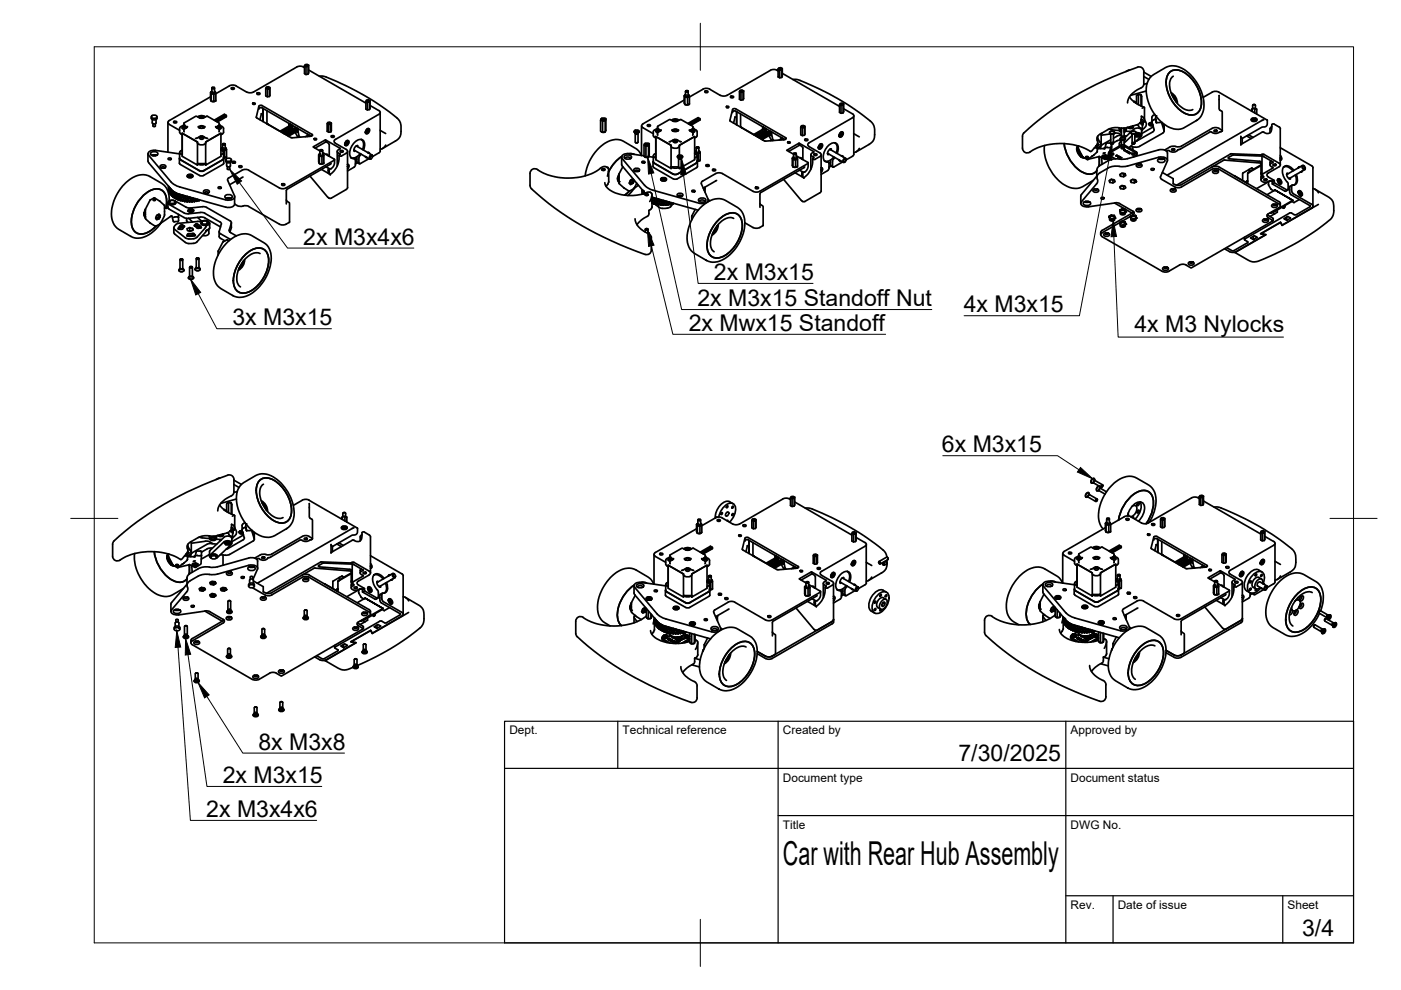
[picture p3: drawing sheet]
<svg xmlns="http://www.w3.org/2000/svg" width="297mm" height="210mm" viewBox="0 0 297 210" stroke-linecap="round" stroke-linejoin="round" font-family="sans-serif">
<defs><g id="words">
<text font-size="7" x="166" y="183.4">Car with Rear Hub Assembly</text>
<g font-size="4.9">
<text x="64.3" y="51.9">2x M3x4x6</text>
<text x="151.4" y="59.4">2x M3x15</text>
<text x="147.9" y="64.9">2x M3x15 Standoff Nut</text>
<text x="49.3" y="69">3x M3x15</text>
<text x="146" y="70.2">2x Mwx15 Standoff</text>
<text x="204.3" y="66.2">4x M3x15</text>
<text x="240.5" y="70.4">4x M3 Nylocks</text>
<text x="199.7" y="95.9">6x M3x15</text>
<text x="54.8" y="159">8x M3x8</text>
<text x="203.2" y="161.4">7/30/2025</text>
<text x="47.2" y="166">2x M3x15</text>
<text x="43.7" y="173.2">2x M3x4x6</text>
<text x="276.1" y="198.6">3/4</text>
</g>
<g font-size="2.5">
<text x="108" y="155.7">Dept.</text>
<text x="132" y="155.7">Technical reference</text>
<text x="166" y="155.7">Created by</text>
<text x="227" y="155.7">Approved by</text>
<text x="166" y="165.7">Document type</text>
<text x="227" y="165.7">Document status</text>
<text x="166" y="175.7">Title</text>
<text x="227" y="175.7">DWG No.</text>
<text x="227" y="192.7">Rev.</text>
<text x="237" y="192.7">Date of issue</text>
<text x="273" y="192.7">Sheet</text>
</g>
</g></defs>
<!-- layer: Visible -->
<g fill="none" stroke="#000" stroke-width=".36">
<path d="M44.6 19.6v1.5a.62 .62 0 0 0 .5 .5 .62 .62 0 0 0 .7-.3v-1.5M44.8 19.9v1.5l.8 .1M44.9 19.4a.31 .31 0 0 0-.1 .5 .31 .31 0 0 0 .4 0 .33 .33 0 0 0 .4 0 .33 .33 0 0 0 0-.5M44.9 19.5v.1l.2 .2h.3l.1-.3M44.9 19.4l-.1 .1a.43 .43 0 0 0 .4 .4 .43 .43 0 0 0 .4-.4l-.1-.1M44.9 18.7v.9l.3 .1 .3-.1v-.9M45 18.5v.1M45 18.5l.4 .1-.4 .1zM45.4 18.5l.1 .2-.3 .1-.3-.1 .1-.1M48.6 18.2l-2.8 1.7M48.6 18.2a1.57 1.57 0 0 1 1.5 0M49.1 18.6h.3l.3 .2-.4 .2-.3-.2z"/>
<path d="M54.5 19.7h.4l.2 .2-.4 .2-.3-.2zM56.5 18.5l.4-.1 .3 .2-.1 .2-.4 .1-.4-.2zM56.6 18.7h.4M56.6 18.6l.4 .1zM56.7 18.8h.2h-.2M56.7 18.9v1.6M56.9 18.6h-.3v.1M56.9 18.6l.1 .1M57 18.5h-.3l-.1 .2 .3 .1 .1-.2M57 18.5v.2M57 18.5v.1M57 18.6v.1"/>
<path d="M57.1 18.8v1.7M57.2 18.6l-.1 1.9h-.4l-.4-.2v-1.6M64.6 14.3l-.3-.1a1.57 1.57 0 0 0-1.4 0l-9.2 5.3a1.62 1.62 0 0 1-1.4 0l-2.3-1.3M64.7 13.7l.4-.1 .3 .2-.1 .3-.4 .1-.3-.2zM64.8 14h.4M64.8 14h.1M64.8 14v-.1l.2-.1 .2 .1v.1M64.9 13.9l.3 .1h-.4zM64.9 14.2v1.6M64.9 14l-.1-.1 .2-.1 .3 .1-.4 .1h.2M65.3 14.1v1.6M65.4 13.8v1.7l-.1 .2-.4 .1-.3-.2v-1.6"/>
<path d="M65.4 14.9l12.2 7M67.7 16.2l.6-.1a51.8 51.8 0 0 1 16.2 9.3 2.24 2.24 0 0 1 .5 1.6v.9a2.05 2.05 0 0 1-1.2 2l-2.7 1.6M145.3 19.4l.1 .9 .2 .1 .3-.1v-.9M145.4 19.3v.2h.2l.3-.1-.1-.1M145.5 19.2l.4 .1-.4 .1zM149.1 18.9a1.57 1.57 0 0 1 1.4 0M149.1 18.9l-2.9 1.7M149.5 19.3h.4l.2 .2-.4 .2-.3-.2zM150.5 18.9l2.2 1.3M156.9 19.1h.4l.4 .2-.2 .2-.4 .1-.3-.2zM157 19.4h.4zM157.1 19.5h.2"/>
<path d="M157.1 19.6v1.6M157.4 19.3l-.4 .1h.4M157.4 19.3v.1M157.4 19.2h-.3l-.1 .2 .3 .1 .2-.2M157.5 19.3l-.1 .1M157.5 19.3l-.1 .2M157.5 19.5v1.7M157.7 19.3v1.6l-.2 .3h-.4l-.3-.1v-1.7M165 15l-.2-.1a1.57 1.57 0 0 0-1.5 0l-9.2 5.3M165.1 14.4l.4-.1 .4 .2-.1 .3-.5 .1-.3-.2zM165.2 14.6l.2-.1 .3 .1-.3 .1zM165.2 14.7h.4l-.2-.1-.2 .1h.4h-.4"/>
<path d="M165.2 14.7h.1M165.2 14.7v-.1l.2-.1 .2 .2M165.3 14.7h.2zM165.3 14.9v1.6M165.8 14.8v1.6M165.9 14.5v1.7l-.1 .2-.5 .1-.3-.2v-1.6M165.9 15.6l12.1 7M168.1 16.9l.6-.1a52.1 52.1 0 0 1 16.2 9.2 2.35 2.35 0 0 1 .5 1.7v.9a2.11 2.11 0 0 1-1.1 2l-2.8 1.6M239.5 14.9l-.8 .3M242.5 16.2l1.1 .6M242.5 15.3l1.6 .9M242.5 15.2v2.5"/>
<path d="M242.5 15.2a.98 .98 0 0 0-1.3-.9 68 68 0 0 0-24.3 14.1l-.1 .5v2.5a1.04 1.04 0 0 0 .7 1 1.04 1.04 0 0 0 1.2-.4 13.1 13.1 0 0 1 12.7 .1l1.1-1.3M242.5 17.7a1.48 1.48 0 0 1-1.3 1.3 3.7 3.7 0 0 0-2.1 2.8M243 19.3l-3.3 .9M243.2 17.7l-.7 .2M243.9 16.4l.7-.6 2.5-1.5a4.6 4.6 0 0 1 5.4 1.7 8.7 8.7 0 0 1 2.6 7.7l-.4 .9-.6 .7-2.9 1.7a4 4 0 0 1-4.6-.8 9 9 0 0 1-3.4-8.6zM247.9 15.4a2.71 2.71 0 0 1 3.8 .4 7.9 7.9 0 0 1 3 6.8 2.2 2.2 0 0 1-3.7 1.3 7.9 7.9 0 0 1-3.7-7.2zM248.3 19.7a2.64 2.64 0 0 1 1.3 2.2M248.4 19.9a2.29 2.29 0 0 1 1 1.8M248.8 16.2a2.69 2.69 0 0 0-.6 3.2 5.5 5.5 0 0 0 3.8 4l.9-.2M257 19.5a1.57 1.57 0 0 1 1.4 0M257 19.6l-1.9 1.1M258.4 19.6l10.2 5.8"/>
<path d="M31.4 32.6l.1 1.9M31.5 34.5l4.8 5.6 .9 .8 10.7 3M32 32.4l.7-.3a.57 .57 0 0 1 .7 .7l-.7 .3a.57 .57 0 0 1-.7-.7zM32.1 24.8a.61 .61 0 0 0 .6 .6 .61 .61 0 0 0 .6-.6M32.1 32.9l.6-.1 .6 .1M32.3 24.5a.66 .66 0 0 1 1 .3 .66 .66 0 0 1-.7 .3 .66 .66 0 0 1-.5-.4zM32.3 25.4v.7l.4 .2 .4-.2v-.7M32.4 26.3v.4l.3 .2 .2-.2v-.4M32.4 33h.5M33 31.9l5.1 .7M33 31.9l-1 .1a.62 .62 0 0 0-.5 .9l4.8 5.7 .5 .5 1.3 .5 9.8 2.8M34.1 35a.68 .68 0 0 1 1.1 .4 .68 .68 0 0 1-.7 .3 .68 .68 0 0 1-.5-.5z"/>
<path d="M34.2 35.6l.3-.3 .3 .1 .1 .2M35.6 26v6.3M35.7 33.5h.4l.2 .2-.4 .2-.3-.2zM35.8 39.8v-.3v.6M35.8 39.7h.1M35.8 39.6v.8M35.8 40h.1M35.8 39.6v1M35.9 39.6v.7M35.9 26.4l2.2 1.2M35.9 39.7l.1 1.3M36 39.8v1.2h.2"/>
<path d="M36.9 25.7h.3l.3 .2-.5 .2-.2-.2zM38 33.6v1l.2 .2M38.1 32.3v1.2l.3 .4M38.1 33.5l.1 .4 4.1 2.3h.9M38.1 28l.2 .4M38.2 34.9l4.1 2.3h.9M38.3 28.4l.3 .2v4.2l-.4-.3v-.4l.1-.1M38.6 27.2l.4 .2M38.6 28.3l3.3 1.8v.3l.3 .2M38.6 28.3l3.3 1.8v4.9v-.3h1.7v.3v-4.9l3.2-1.8v4.8l-3.2 1.9M38.6 28.3v4.8l3.3 1.9M38.6 31.8l-.3 .2"/>
<path d="M38.9 26.8l-.1 .2h.5l-.1-.1v.2M38.9 26.9l.1 .1M39 26.8l-.2 .1 .1 .2M39 26.8l.1 .1M39 26.5v-.4l2.6-1.5 1 .5 1.4-.4 2.4 1.3 .1 .5M39 26.5l-.9 .6v1M39 26.5v.1M39.1 26.6l.6 .4M39.2 26.8l.1 .1h-.1M39.2 26.8l-.1 .2 .1-.1M39.2 26.8v.1M39.5 27.1a.44 .44 0 0 0-.5-.4 .44 .44 0 0 0-.4 .5"/>
<path d="M39.7 37.4h.1M39.8 26.8l-.8 .6 .1 .6M39.8 37.4l.1 .2M39.8 37.1a.68 .68 0 0 1 1.1 .3 .68 .68 0 0 1-.7 .3 .68 .68 0 0 1-.5-.5zM39.9 37.1a.58 .58 0 0 1 .9 .3 .58 .58 0 0 1-.6 .3 .58 .58 0 0 1-.4-.4zM40.1 37.2v.1M40.1 37.3v.2h.4l-.1-.2M40.2 37.4v.1M40.2 37.4h.1M40.4 37.4v.1M40.5 37.2h-.4v.1M40.5 37.2l-.1 .1"/>
<path d="M40.8 37.4h.1M40.8 37.4l-.1 .2M41.7 29.3l-.3 .1M41.9 34.7l.3 .2M41.9 24.8l.8-.3 .8 .3M42 26.8a.83 .83 0 0 0 1.4 0M42.1 26.9l.6-.2 .7 .2M42.2 30.6l.5 .1 .6-.1M42.2 34.8l.5 .2 .6-.2M42.2 36.1l.5 .2 .6-.2M42.2 27a.67 .67 0 0 1 1.1 0M42.3 27.1h.1"/>
<path d="M42.3 25a.46 .46 0 0 1 .4-.4 .46 .46 0 0 1 .5 .4M42.3 29.3a.45 .45 0 0 1 .4-.4 .45 .45 0 0 1 .5 .4M42.3 25h.1M42.3 29.3l.4 .2 .5-.2M42.4 27.1l.3-.2h.3l.1 .2M42.4 27l-.1 .1M42.5 26.9l-.1 .1M42.6 28.9l-.9 .4M42.6 24.8v.1h.4l-.1-.1v.1M42.6 28.9l.1 .2v-.1h.3l-.1 .1M42.6 29.1v.1l.4-.1h-.1v.1M42.6 24.7v.1"/>
<path d="M42.7 24.7h-.2l.1 .2M42.7 29h-.2l.1 .2M42.9 24.8l.1-.1h-.1l-.3 .1M42.9 24.7v.1M42.9 28.9l-.1 .2M42.9 24.8l-.1 .1M42.9 28.9l.3 .1M43 26.9l.2 .2M43.2 25h.1M43.2 29l.8 .4M43.6 34.7l-.3 .2M44.6 20.5l-8.7 5-.3 .5 .3 .4"/>
<path d="M45.3 20v1.5M45.7 26.8l.8 .6-.1 .6M46 27.1a.45 .45 0 0 1 .4-.4 .45 .45 0 0 1 .5 .5M46.2 26.9h.2M46.2 26.9h.1M46.2 26.9l.1 .2M46.3 26.9l-.1 .1 .3 .1v-.2v.2M46.3 26.8v.1M46.3 26.9l.1 .1M46.3 39.7l.4-.1 .2 .2-.4 .2-.3-.2zM46.4 26.9h.3l-.3 .1zM46.4 26.6l-.6 .4"/>
<path d="M46.5 26.5l.9 .6v.9l-.2 .4M46.5 26.5l-.1 .1M46.5 26.8v.1M46.8 28.3l-3.2 1.8v.3l-.3 .2M46.8 31.8l.4 .2M46.9 27.2l-.4 .2M46.9 31.5v.3M47.1 31.8v.1M47.1 31.3a.31 .31 0 0 0-.1 .5 .31 .31 0 0 0 .5 .1l.2-.1a.25 .25 0 0 0 .3-.2 .25 .25 0 0 0-.2-.3M47.2 28.4l-.4 .2M47.2 32l.1 .1v.4l-.5 .3M47.2 31.4l-.1 .2 .3 .1h.3l.1-.3"/>
<path d="M47.2 31.3l-.2 .1a.43 .43 0 0 0 .5 .4 .43 .43 0 0 0 .4-.4l-.1-.1M47.2 30.6v.9l.3 .2 .3-.2v-.9M47.3 30.5l-.1 .1 .3 .1 .3-.1-.1-.1M47.3 34.9l-4.1 2.3M47.3 30.5h.1M47.3 30.4l.4 .1-.4 .1zM47.4 32.3v1.2l-.3 .4M47.4 33.5l-.1 .4-4.1 2.3M47.4 33.6l.1 1-.2 .2M47.6 24.2l-2.2 1.3M47.6 24.2l.1 .2M47.6 31.9v1.5"/>
<path d="M47.6 30.5h.1M47.7 24.5v-.1l-2.1 1.2M47.8 33.4l-.4 .1M47.9 33.9v.3a.7 .7 0 0 0 1.2 0M48 24.6v.1l-1.9 1.2M48 24.6l-.1-.2-2.2 1.3M48 24.6l-2.1 1.2M48 31.7v1.5l-.6 .3M48 33.6a.66 .66 0 0 1 1 .4 .66 .66 0 0 1-.6 .2 .66 .66 0 0 1-.5-.4zM48 34.5v.7M48.1 35.2l.4 .2 .4-.2M48.2 35.4v.4"/>
<path d="M48.7 35.4l-.1 .5-.4-.1M48.9 34.5v.7M49 33.9v.3M49.3 34.5h.5M49.3 34.3l.4-.1 .2 .2-.4 .2-.3-.2zM49.4 34.5h.4M50.7 35.2l.4-.1 .2 .2-.4 .2-.3-.2zM51.5 37.5l-2.8 1.7M53.6 21.9l.5 .1-.5 .1zM53.7 22.1h.3M54.3 24.8l7.5 4.4 4.1-.3 .4-.2-.1-.2M54.9 23.2l.2-.4 .5 .1 10.4 6"/>
<path d="M54.9 22.5l-.6 2.3M54.9 22.5l.3-.2 .4 .1 10.6 6.1M55.5 24.1l-.4 1.3M55.7 23v2.7M55.8 23v2.8M56.6 26.2h.1M56.6 23.5v2.7l.3 .2M56.9 26.4h.1M59.8 39l.3-.1 .3 .2-.4 .2-.3-.2zM60.7 39.8a1.57 1.57 0 0 1-1.5 0l-6.5-3.7a1.53 1.53 0 0 0-1.4 0l-2.8 1.6-.3 .3 1.5 3.5a1.21 1.21 0 0 1-1.8 .9M61.3 26.2v.5M61.3 27.7v.1"/>
<path d="M61.3 28.8v.1M61.3 28.9h.1M61.3 26.3v.4M61.4 26.2l.1 .4M61.4 26.2l.4 .5v.8l-.1-.1M61.4 26.2l.6 .4v.8M61.6 27.5l.1 .1M61.6 26.5l-2.2 1.3M61.8 26.6l-2.3 1.4M61.8 26.9l-2 1.2M61.8 27.1l-1.9 1.1M61.8 27.3l-1.6 1"/>
<path d="M62 26.6v.8M62.6 28l.2 .6 .5 .5M62.7 27l-2.4 1.4-.1-.1M62.9 27.9l.2 .1v-.8l-2.4 1.4M62.9 27.1l-2.4 1.4M63.1 27.8l-1.8 1.1M63.1 27.4l-2.3 1.3M63.1 27.6l-2.1 1.2M63.2 29l-.2 .1M63.2 27.3l.1 1.2 .3 .6M65.2 28.4v.3M65.3 28.5v.2"/>
<path d="M65.5 28.6l-.7 .4M65.6 28.7l-.4 .2M65.7 28.7l-.1 .2M65.7 37.3l3.8 4.5M66.7 29.4l.4 .1-.4 .1zM66.7 29.6h.3M67.6 32.8v1.5a.61 .61 0 0 0 .5 .5 .61 .61 0 0 0 .6-.3v-1.5M67.7 33.2l.1 1.5M67.8 32.7a.31 .31 0 0 0-.1 .4 .31 .31 0 0 0 .4 .1 .32 .32 0 0 0 .4-.1 .32 .32 0 0 0 0-.4M67.8 34.7h.7M67.8 31.9v.9M67.8 32.7v.2l.2 .1h.4v-.3"/>
<path d="M67.8 32.6l-.1 .1a.43 .43 0 0 0 .4 .4 .43 .43 0 0 0 .5-.4l-.2-.1M67.9 31.8l-.1 .1 .3 .2 .3-.2-.1-.1M68 31.8l.4 .1-.4 .1zM68.3 33.2v1.5M68.4 31.9v.9l-.3 .2-.3-.2M68.4 32.3l2.6 1.5-10.4 6M69 29.6l-2.6 1.6 1.4 .8M69.1 32.7h.3l.2 .3M69.1 35.4l.7 .4v1.1M69.1 30.1l-2.3 1.3M69.5 26l.4-.1 .4 .2-.2 .2-.4 .1-.3-.2zM69.6 36.1v.7"/>
<path d="M69.6 26.2h.4zM69.6 26.3h.4M69.7 36.2v.1M69.7 35.7v.6M69.7 35.9v.4M69.7 26.3h.2M69.7 26.4v1.6M69.8 30.6v2.5M69.8 30.7l-.8-.7v-.4l3.1 1.9-.6 .6 .2 .4 .5 .2-.3 .2 .1 .2h.4l1-.6M69.9 35.8h.3M69.9 26.1l.1 .2M70 26h-.3l-.1 .2 .3 .1 .2-.2"/>
<path d="M70 26v.3M70 26l.1 .1M70 37h.1M70 26.2l-.3-.1-.1 .2M70.1 26.2l-.1 .1M70.1 26.1v.1M70.1 26.3v1.7M70.2 34.7l-9.3 5.4-.2 .3v2.8M70.3 26.1v1.6l-.2 .3h-.4l-.3-.2v-1.6M70.3 28.8l.3-.1 .3 .2-.5 .2-.2-.2zM70.9 33.9v.6a1.58 1.58 0 0 1-.8 1.3M71.1 29.5l-.2 .2v.5l2.5 1.5"/>
<path d="M71.5 32.1v3.1M71.9 32.9a4.4 4.4 0 0 1-1.9 4.1l-1.8-1.1M72.2 32l.3-.1 .3 .2-.4 .2-.3-.2zM73.1 30.6l.1 .2M73.3 30l.2-.2 .4 .1a.68 .68 0 0 1-.1 .7 .68 .68 0 0 1-.6 .2zM73.3 30.1l.2-.2h.4a.58 .58 0 0 1-.1 .7 .58 .58 0 0 1-.6 .1zM73.4 30.4v.1M73.4 31.7l.3 .4-.3 .4M73.4 30.4l.1 .1M73.5 30.5v.1M73.5 30.2h.1M73.5 30.2l-.2 .3h.1"/>
<path d="M73.5 29.9h.3M73.5 30.2v-.1v.1M73.6 30.2h.1M73.7 32.1v7.7l-.3 .4M73.7 35.3h.1M73.7 34.8l.3 .4-.3 .6M73.7 30.3l-.1 .1M73.8 34.9h-.1a.47 .47 0 0 1 0 .8M74.4 33.4h.1M75 33.5l.3 .2M75 31.8l3.4 1.9M75 31.9h.2"/>
<path d="M75.1 35.4l-1.4 .9M75.3 32h-.2M75.5 30.9l3.4 2M75.6 30.9l.1 .1M75.7 33.7l-.3 .3M75.7 33.2v1.2l.5 .3M75.8 30.9v.2M75.8 34.5l-.4 .2M75.9 30.9a.84 .84 0 0 0-.7 1.2M76.1 33.4v1.1M76.1 34.5l.3 .2M76.4 32.6a1.72 1.72 0 0 1-2 .8"/>
<path d="M76.6 32.7l-.5 .7M76.6 29.6h.1M76.6 29.6a1.65 1.65 0 0 1 .3 2.1M77.1 31.8a1.57 1.57 0 0 0-.4-2.2 2.79 2.79 0 0 0-2.6 2.9 1.03 1.03 0 0 0 1.2 1.2l.1 1.3-.3 .4M77.5 28l.1 .3M77.5 33.2l.2 .2h.2M77.5 33.2l.1 .1M77.5 33.2l.3 .2M77.6 33.3v.1M77.7 21.2h.4l.4 .2-.2 .2-.4 .1-.3-.2zM77.7 27.5l.2-.2h.4a.68 .68 0 0 1-.1 .8 .68 .68 0 0 1-.7 .2zM77.7 27.5l.2-.2 .3 .1a.58 .58 0 0 1 0 .6 .58 .58 0 0 1-.6 .2z"/>
<path d="M77.8 27.9h.1M77.8 21.5h.4M77.8 21.5h.4zM77.9 28v.1M77.9 27.7h.1M77.9 27.7l-.2 .3 .1-.1M77.9 27.3h.3M77.9 21.7v1.6M77.9 21.5l.2 .1M77.9 27.7v-.2v.2M77.9 27.9v.2M77.9 27.6l.1 .1"/>
<path d="M78 21.6h.1M78 32.3l.3 .1 .1 .2M78 32.4h.2M78 32.4l.3 .1M78.1 27.7l-.2 .2M78.2 21.4v.1M78.2 21.3v.2M78.2 21.3l.1 .1M78.2 21.3h-.3l-.1 .2h.3l.2-.1M78.2 21.5l-.2-.2-.2 .1 .4 .1M78.2 33.6l-1.8 1.1M78.3 21.4l-.1 .1"/>
<path d="M78.3 21.4h.1M78.3 21.6v1.6M78.5 21.4v1.6l-.2 .2-.4 .1-.3-.2v-1.6M78.5 22.4l1.8 1M78.6 33.1l.2-.1 .2 .2-.2 .3-.2 .2-.2-.2zM78.7 33.7h-.1M79 33.2l-.1-.3a.5 .5 0 0 0-.5 .2 .5 .5 0 0 0 .1 .6h.1M80.3 24.2l-9.2 5.4M80.3 32.4l-1.3 .8M80.3 23.4l.3 .4-.3 .4M80.6 27.6l1.2 .7M80.6 23.8v8.2l-.3 .4"/>
<path d="M81.8 30.8a1.55 1.55 0 0 1-1.2 .8M127.6 25.1a.25 .25 0 0 0-.2 .3 .25 .25 0 0 0 .3 .2h.6M127.6 25.1l.4-.1 .4 .4-.6 .2-.4-.2zM127.6 36l.3-.1 .3 .1M127.7 25.2l.3-.1 .2 .2-.4 .2-.2-.2zM127.7 25.4l.2-.2 .2 .2M127.8 25.7v2.3M128.1 35.9v.2M128.2 38.7a3.6 3.6 0 0 0 3.2 2.5 11 11 0 0 0 6.3-.5l.2 .1M128.2 25.1l.3 .2-.2 .3M128.3 35.9a.36 .36 0 0 0-.4-.2 .36 .36 0 0 0-.3 .3l.4 .1 .2-.2M128.3 25.6v2.4h-.7"/>
<path d="M128.5 25.3v2.3a.63 .63 0 0 1-.5 .5 .63 .63 0 0 1-.7-.3v-2.3M128.7 35.5a.94 .94 0 0 1 .2 1.4l-.1 .5M128.7 35.4a1.32 1.32 0 0 0-1.7 .5 12.9 12.9 0 0 1-13.5-.1l-.6 .1-.5 .6v2.8l.1 .5a65.9 65.9 0 0 0 24.3 14.1M128.9 39l-.4 .5M129.1 36.1v2.4l-.2 .5M131 37.8v.1M131 37.6v.6l.2 .3M131 37.7v.2M131.2 38.6l.1 .1M131.2 37l.1 2M131.2 37.6v.5M131.2 37.1a1.22 1.22 0 0 0 0 1.4"/>
<path d="M131.3 37.2a1.21 1.21 0 0 0-.1 1.3M131.3 36.9v.1a1.32 1.32 0 0 0-.1 1.6M131.3 39l1 .8M131.8 33.3v1.6l.1 .3 4.8 5.6M131.8 33.2l-1.7 1.6-1 1.6M131.9 33.6l4.8 5.7 .9 .7 10.7 3.1a1.22 1.22 0 0 0 1.8-.9M132.1 35.3l-.8 1.6M132.4 33.1l.7-.3a.57 .57 0 0 1 .7 .7l-.7 .3a.57 .57 0 0 1-.7-.7zM132.5 33.6a.72 .72 0 0 1 1.2 0M133.4 32.6l3.1 .4M133.4 32.6l-1 .1a.62 .62 0 0 0-.5 .9M133.5 32.6l.9 .1"/>
<path d="M133.6 38.7l.4 .2M133.6 38.7h.1M133.9 38.8l-.4 .1M133.9 38.2l.4 .2M133.9 38.1v.1M134 38.2l-.4 .1 .1 .4M134.1 38l.1 .3M134.1 38.9h.1M134.2 38.1l.2 .2M134.2 38.4h.1v.3l-.3 .1zM134.2 38.8v.1M134.3 38.5v.1"/>
<path d="M134.4 38.5l-.2-.2-.2 .2v.3h.2M134.4 38.3l-.2-.4-.5 .3-.3 .6 .3 .4 .5-.3M134.4 38.3l-.1 .2M134.4 27.9h.1M134.5 39.9l-1.4 1.6M134.5 35.8a.68 .68 0 0 1 1.1 .3 .68 .68 0 0 1-.7 .3 .68 .68 0 0 1-.5-.5zM134.6 28.1l.2 .2M134.6 27.6a.58 .58 0 0 1 .9 .4 .58 .58 0 0 1-.6 .2 .58 .58 0 0 1-.4-.4zM134.7 36.3l.2-.2h.3l.1 .2M134.7 30.1l.3 .2 .3-.2M134.7 28.2v1.9M134.7 28.3l.3 .1 .3-.1-.3 .2z"/>
<path d="M134.8 30.3h.3M134.8 27.7v.1M134.8 27.8l-.1 .2h.2M134.9 27.9v.1M134.9 28h.1M134.9 27.8l-.1-.1v.1M134.9 27.8h.2M134.9 28h.2M135 38.9l-.7 1.1-.8 .5-1.2-.7M135.1 28h.1M135.1 27.9v.1M135.1 27.9l.1 .1h-.2"/>
<path d="M135.1 27.8v.1M135.2 27.7l-.1 .1M135.2 27.7l-.2 .1M135.3 28.2v1.9M135.4 39.3l-1 .7M135.4 28.1l-.2 .2M135.5 27.9a.61 .61 0 0 1-1 0M136 26.7v6.3l-.9-1.3-2.9-1.7a4.5 4.5 0 0 0-5.2 1.4 9.8 9.8 0 0 0-2.9 5.9M136.2 34.2h.3l.3 .2-.5 .2-.2-.2zM136.7 30.4a.32 .32 0 0 0-.1 .4 .32 .32 0 0 0 .3 .2l.6-.1M136.8 30.4h.4l.4 .3-.6 .2-.4-.2zM136.9 30.5h.3l.2 .1-.4 .2-.2-.2z"/>
<path d="M136.9 30.8l.2-.3 .2 .3M136.9 31v2.4M137.3 26.5l.4-.1 .2 .2-.4 .2-.3-.2zM137.5 30.4l.1 .2-.1 .3M137.5 30.9v2.4h-.7M137.6 33.2l.9 .1M137.6 30.6v2.3a.61 .61 0 0 1-.4 .5 .61 .61 0 0 1-.7-.3v-2.3M138.5 34.3v1l.1 .2M138.5 33v1.2l.3 .4M138.5 28.8l.5 .5v4.2l-.5-.5 .5-.5M138.6 35.6l4.4 2.4 .6-.1 4.1-2.3M139 28.9l3.3 1.9v.4l.3 .1"/>
<path d="M139 28.9l3.3 1.9v4.9v-.3h1.6M139 28.9v5l3.3 1.8M139.1 27.9l.4 .2M139.2 27.6h.3M139.2 27.6h.1M139.3 27.6l.1 .2M139.4 27.6l-.2 .1 .4 .1v-.2v.2M139.4 27.5l.1 .2M139.4 27.2l.1-.5 2.5-1.4 1 .5 .6-.1 .7-.4 2.5 1.4 .1 .5M139.4 27.2l-.8 .5-.1 1.1M139.4 27.2l.1 .1M139.5 27.3l.5 .3"/>
<path d="M139.6 27.5l-.1 .2 .1-.2v.1M139.9 27.8a.45 .45 0 0 0-.4-.4 .45 .45 0 0 0-.5 .5M140 27.6l.1 .1M140.1 38.1l.2 .2M140.2 27.6l-.8 .5 .1 .6M140.3 37.8a.68 .68 0 0 1 1 .3 .68 .68 0 0 1-.7 .3 .68 .68 0 0 1-.5-.5zM140.3 37.8a.58 .58 0 0 1 .9 .3 .58 .58 0 0 1-.5 .3 .58 .58 0 0 1-.5-.4zM140.5 37.9l.1 .1M140.6 38v.1M140.6 38.1l-.2 .1 .2-.1M140.6 38.1h.2M140.8 38.1h.1"/>
<path d="M140.8 38.1l.2 .1-.2-.1M140.9 37.9h-.4v.1M140.9 37.9v.2M140.9 37.9l-.1 .1M141.2 38.1l-.1 .2M142.3 35.4l.3 .2M142.3 25.5a1.27 1.27 0 0 1 1.7 0M142.5 27.6a.88 .88 0 0 0 1.4 0M142.5 27.6l.7-.2 .7 .2M142.6 31.3l.6 .1 .5-.1M142.6 35.5l.6 .2 .5-.2M142.6 27.7a.67 .67 0 0 1 1.1 0"/>
<path d="M142.7 29.7l-.8 .3M142.7 27.8h.1M142.7 25.7a.44 .44 0 0 1 .5-.4 .44 .44 0 0 1 .4 .4M142.8 29.8a.4 .4 0 0 1 .6-.2 .4 .4 0 0 1 0 .6l-.6-.1zM142.8 27.8l.3-.2h.3l.2 .2M142.8 27.7l-.1 .1M142.9 27.6l-.1 .1M143 29.6l-.3 .1M143 25.5l-.1 .1h.5l-.1-.1v.1M143 29.8h-.1l.2 .1M143 25.4v.1M143 29.6l.2 .2"/>
<path d="M143 25.5l.2 .1M143.1 25.4h-.2l.1 .2M143.1 29.6l-.2 .1 .1 .2M143.1 29.9h.2M143.1 25.4h.1M143.1 29.6l.1 .1M143.3 25.4h.1l-.1 .1M143.3 29.6l.1 .1-.1 .1M143.3 25.4l-.1 .2 .1-.1M143.3 29.6l-.1 .2M143.3 29.8h.1l-.1 .1zM143.3 25.4v.1"/>
<path d="M143.4 29.6l.3 .1M143.4 27.6l.1 .1M143.5 27.7l.2 .1M143.6 33.2h.1M143.7 29.7l.7 .3M143.8 33.5l.2 .1M143.8 33a.58 .58 0 0 1 .9 .3 .58 .58 0 0 1-.6 .2 .58 .58 0 0 1-.4-.4zM143.9 33.6v1.8M143.9 33.5v.1M143.9 33.6l.3 .1 .2-.1M143.9 33.6l.3 .2 .2-.2M144 33.1v.1"/>
<path d="M144 35.6h.1M144 35.6h.3M144 35.6v.1M144 32.9v-2.1l3.3-1.9v5l-2.8 1.6M144.1 33.3h.1M144.1 33.2v.1M144.2 35.6l-.2 .1M144.3 33.3h.1M144.3 33.2v.1M144.3 33.2l.1 .1-.4 .1v-.2M144.4 33.1h-.4v.1M144.4 33.1l-.1 .1"/>
<path d="M144.4 33.5l.1 1.9M144.5 35.4l-.8 .2M144.6 33.5l-.2 .1M144.7 33.2a.61 .61 0 0 1-1.1 0M145.1 20.3v1.5a.63 .63 0 0 0 .5 .5 .63 .63 0 0 0 .6-.3v-1.5M145.1 21.2l-9 5.3v.4l.2 .2 2.2 1.3M145.2 20.6v1.5l.8 .1M145.3 20.1a.27 .27 0 0 0-.1 .4 .27 .27 0 0 0 .3 .1h.1a.32 .32 0 0 0 .4 0 .32 .32 0 0 0 0-.5M145.3 20.2v.2l.3 .1h.3v-.3M145.3 20.1l-.1 .1a.43 .43 0 0 0 .4 .4 .43 .43 0 0 0 .5-.4l-.2-.1M145.8 20.7v1.5M145.8 26.2l2.3-1.2-2.1 1.3"/>
<path d="M146.1 27.6l.8 .5v.6M146.2 26.4l2.2-1.2-2.1 1.3M146.3 27.6l-.1 .1M146.4 27.8a.4 .4 0 0 1 .5-.4 .4 .4 0 0 1 .2 .7h-.2M146.6 27.6h.2M146.6 27.6h.1M146.6 27.6l.1 .2M146.7 27.6v.2l.4-.1-.1-.1v.2M146.7 27.5l.1 .2v-.1h.3h-.1M146.9 27.2l-.6 .4M146.9 27.2l.8 .4 .1 .3-.1 1-.4 .4M147 27.5l-.1 .2"/>
<path d="M147.3 28.9l-3.3 1.9v.4l-.3 .1M147.3 32.2v.3l.5 .5-.5 .5M147.5 32.5v.1M147.5 32.1a.31 .31 0 0 0 0 .4 .31 .31 0 0 0 .4 .1 .32 .32 0 0 0 .4-.1 .32 .32 0 0 0 0-.4h-.1M147.6 31.3v.9M147.6 32.1v.2l.2 .1h.3l.1-.3M147.6 32l-.1 .1a.43 .43 0 0 0 .4 .4 .43 .43 0 0 0 .4-.4l-.1-.1M147.6 32.2l.3 .2 .3-.2M147.7 31.2l-.1 .1 .3 .2 .3-.2-.1-.1M147.7 31.2h.1M147.7 31.2l.4 .1-.4 .1zM147.8 33v1.2l-.2 .4-4 2.3-1-.1"/>
<path d="M147.9 34.3v1l-.2 .2M148 32.6v1.5M148.1 31.2h.1M148.1 25.1v.1M148.2 31.3v.9M148.3 34.1l-.5 .1M148.4 25.3v.1l-1.9 1.2M148.4 32.4l-.1 1.6-.5 .2-.1 .4-4.4 2.4-.5-.1-4.2-2.3-.1-.4M148.7 39l1.4 3.2M149 38.4l-.2 .2-.1 .3M149.5 39.7l-.2 .7M149.5 39.8v.9"/>
<path d="M149.8 35.2h.5M149.8 35l.3-.1 .3 .2-.5 .2-.2-.2zM149.8 35.2h.4M151.1 35.9h.4l.2 .2-.4 .1-.3-.1zM151.7 38.4l-2.6 1.5M151.9 38.3h-.2M152.7 20.2a1.57 1.57 0 0 0 1.5 0M154.1 22.6l.4 .1-.4 .1zM154.1 22.8h.3M154.8 25.7l7.5 4.2M154.8 25.7l-.1-.2 .6-2.3 .3-.2 .4 .1 10.6 6.1 .1 .2-.3 .2M155 20.4h.3l.3 .2-.5 .2-.2-.2z"/>
<path d="M155.3 23.9l.3-.4 .4 .1 10.4 6M155.9 24.8l-.4 1.3M156.1 23.7v2.8M156.2 23.7v2.8M157 26.9l2.8 1.6M157 26.9l.3 .2M157 24.2v2.7M157 26.9h.1M157.3 27.1h.1M160.2 39.7l.4-.1 .2 .2-.4 .2-.3-.2zM160.6 29l.1 .1M161.7 29.6h.1"/>
<path d="M161.7 26.9v.5M161.7 28.4v.1M161.7 29.5v.1M161.8 27v.4M161.8 26.9l.5 .5v.8l-.2-.1M161.9 27.2v.1M161.9 27.2l-.1-.3 .6 .4M162 28.2l.1 .1M162 27.2l-2.2 1.3M162.2 27.3l-2.2 1.4M162.3 27.6l-2.1 1.2M162.3 27.8l-2 1.1"/>
<path d="M162.3 28l-1.7 1M162.4 27.3v.8M162.5 27.3v.8M163.1 28.7l.5 1M163.1 27.7l-2.4 1.4M163.3 28.6l.2 .2M163.3 27.8l-2.4 1.4M163.5 28.1l-2.3 1.3M163.5 28.3l-2.1 1.2M163.5 28.5l-1.8 1.1M163.5 27.9l-2.4 1.4M163.5 27.9v.8"/>
<path d="M163.6 29.7l.2 .1M163.6 29.7l-.2 .1M163.6 28l.1 1.2 .3 .6M165.6 29.1v.3M165.8 29.2v.2M165.9 29.3l-.7 .4M166.1 29.4l-.5 .2M166.1 29.6h.1M166.1 29.4v.2M166.3 29.6l-4 .3M167.1 30.1l.5 .1-.5 .1zM167.1 30.4h.3"/>
<path d="M168 33.5v1.5a.63 .63 0 0 0 .5 .5 .63 .63 0 0 0 .6-.3v-1.5M168.1 33.9v1.5h.8M168.2 33.4a.31 .31 0 0 0-.1 .4 .31 .31 0 0 0 .4 .1l.3-.1a.25 .25 0 0 0 .3-.2 .25 .25 0 0 0-.2-.2M168.2 33.4v.2l.3 .1h.3v-.3M168.2 33.3l-.1 .1a.43 .43 0 0 0 .4 .4 .43 .43 0 0 0 .5-.4l-.2-.1M168.3 32.6v.9l.2 .2 .3-.2v-.9M168.3 32.5v.1l.2 .2 .3-.2-.1-.1M168.4 32.5h-.1M168.4 32.5l.4 .1-.4 .1zM168.7 33.9v1.5M168.7 32.5h.1M168.8 33l2.5 1.4"/>
<path d="M169.4 30.3l-2.6 1.6 1.5 .8M169.5 30.7l.7 .7M169.5 30.7l-.1-.4 3.1 1.8M169.5 36.1l.8 .4M169.5 33.4l.4 .1 .1 .2M169.5 30.8l-2.3 1.3M169.9 26.7l.4-.1 .4 .2-.1 .2-.5 .1-.3-.2zM170 36.8v.7M170 33.7h.1M170 26.9h.4zM170.1 27h.3M170.1 36.9v.1"/>
<path d="M170.1 36.4v.5M170.1 36.6v.4M170.1 27h.2h-.1M170.1 27.1v1.7M170.2 31.4v2.4M170.2 36.5v1.1M170.3 36.5h.3M170.4 26.8v.2M170.4 26.8h-.3v.2M170.4 26.8v.1M170.4 26.7h-.3l-.1 .2 .3 .1 .2-.2M170.4 26.8l.1 .1"/>
<path d="M170.4 37.7l.1 .1M170.5 26.9l-.1 .1M170.5 26.9h.1M170.6 27v1.7M170.6 35.4l-9.4 5.5-.1 .2v2.9M170.7 26.8v1.6l-.1 .3-.5 .1-.3-.2v-1.7M170.7 29.5h.3l.3 .2-.4 .2-.3-.2zM171.3 34.4v.3l-10.2 5.9a1.57 1.57 0 0 1-1.4 0l-6.5-3.8a1.57 1.57 0 0 0-1.5 0l-2.8 1.6M171.3 34.6v.6a1.58 1.58 0 0 1-.7 1.3M171.5 31.1l2.5 1.5v.4l-1.2 .8h-.4l-.1-.1 .2-.2M171.6 30.3l-.3 .4 .3 .4M171.9 32.8v3.1"/>
<path d="M172.3 33.7a4.4 4.4 0 0 1-1.9 4l-1.8-1.1M172.5 32.3l-.6 .5 .3 .4 .3 .1v.2M172.5 32.1v.2M172.6 32.6h.4l.2 .2-.4 .2-.3-.2zM173.5 31.3l.2 .2M173.7 30.7l.3-.2 .3 .1a.68 .68 0 0 1 0 .7 .68 .68 0 0 1-.7 .2zM173.7 30.8l.2-.2h.4a.61 .61 0 0 1-.1 .6 .61 .61 0 0 1-.6 .3zM173.8 31.1l.1 .1M173.8 31.1h.1M173.8 31.1l-.1 .1h.1M173.9 31.2v.1M173.9 30.9h.1"/>
<path d="M173.9 30.9l.1 .1M174 30.9v.1M174 30.9l.1 .1M174 30.9l-.1-.1-.1 .2M174 31v.1M174.1 32.8v7.7l-.3 .4-3.2 1.8h-.4l-4.1-4.7M174.1 36v.1M174.1 35.6l.2 .3-.2 .5M174.1 35.9v.1M174.2 30.6h.1M174.2 30.5h-.3M174.2 35.6l-.1-.1 .3 .4-.3 .6"/>
<path d="M174.8 34.1h.1M175.4 34.2l.3 .2M175.5 32.5l3.3 1.9M175.5 32.6h.1M175.7 32.7h-.2M176 31.7l3.3 1.9M176 31.6l.1 .1M176.1 34.4l-.3 .3M176.1 33.9l.1 1.3M176.2 31.6v.2M176.3 31.6a.87 .87 0 0 0-.7 1.2M176.6 35.4l-.4-.2-.4 .3"/>
<path d="M176.8 33.3a1.74 1.74 0 0 1-2 .8M177 33.4l-.5 .6 .1 1.4h.2l1.8-1.1M177 30.3h.1M177 30.3a1.65 1.65 0 0 1 .3 2.1M177.5 32.5a1.57 1.57 0 0 0-.4-2.2 2.79 2.79 0 0 0-2.6 2.9 1.01 1.01 0 0 0 1.2 1.2l.1 1.3-.2 .3-1.5 1M177.9 28.8l.1 .2M177.9 33.9l.3 .2M178 34.1l-.1-.2 .1 .2h.3M178.1 28.2l.2-.2h.4a.68 .68 0 0 1-.1 .8 .68 .68 0 0 1-.6 .2zM178.1 28.2l.2-.1h.4a.61 .61 0 0 1-.1 .6 .61 .61 0 0 1-.6 .2zM178.1 21.9h.5l.3 .1-.1 .3-.5 .1-.3-.2zM178.2 28.5l.1 .1-.2 .1 .1-.2"/>
<path d="M178.2 28.5v.1M178.2 22.2h.4M178.3 28.7v.1zM178.3 22.4v1.6M178.3 28.4h.1M178.3 22.3h.2M178.4 22.3h.1M178.4 33.1h.3l.1 .2M178.4 33l.1 .1M178.4 28.4h.1l-.1 .4M178.4 28.4h.1M178.4 28.4l-.1-.1-.1 .2"/>
<path d="M178.5 33.1l.2 .1M178.5 28h.1M178.6 28h-.3M178.6 22.1h-.4l.1 .1M178.6 22.1v.1M178.6 22h-.3l-.1 .2h.3l.2-.1M178.7 22.1l-.1 .1M178.7 22.1l-.4 .1h.3M178.8 22.3v1.7M178.9 22v1.7l-.1 .3h-.5l-.3-.2v-1.6M178.9 23.1l1.8 1M179 33.8l.3-.1 .1 .2-.1 .3-.3 .2-.2-.2z"/>
<path d="M179.4 33.9l-.1-.3a.5 .5 0 0 0-.5 .3 .5 .5 0 0 0 .1 .6l.2-.1M180.7 24.1l.3 .4-.3 .4-9.2 5.4M181 28.4l1.2 .6M181 24.5v8.2M181 32.7l-.3 .4-1.3 .8M182.2 31.5a1.55 1.55 0 0 1-1.2 .8M221.4 30.9a9.2 9.2 0 0 0 5.6 8.9l1.1 .2 .8-.2 2.9-1.6M225.6 30.4a7.7 7.7 0 0 0 4.9 6.5 1.96 1.96 0 0 0 2.1-.7M228.3 31.7v.1M228.5 30.9a1.84 1.84 0 0 0 1.4 2.6M228.6 31l-.3 .3v.6M228.6 30.9v.4"/>
<path d="M228.6 31a1.74 1.74 0 0 0 1.1 2.4M228.6 31.1a1.79 1.79 0 0 0 1 2.3l.9 .4 2.6-.6 1.2 .6 1.2-.7M228.6 31.4h.1M228.6 31.4l1.1 1.9M228.6 31.4a2.47 2.47 0 0 0 .8 1.6M228.6 31.4a1.6 1.6 0 0 0 .9 1.7M228.6 31.3v.1M228.8 32.1l.3 .5M229.1 33.1l.7 .3M229.1 33.2l.2 .1M229.2 32.7l-.4-.7 .4 .7M229.2 33.3h.1"/>
<path d="M230.3 33.2l.4 .1-.4 .1zM230.3 33.2v.2h.2h.1v-.2M231.6 33.1l-1.1 .7M231.6 33.1h.1M232.3 31h.2M232.5 31h.1M232.5 37.4l-3.3 4.2M232.5 39l-3.2 3.8a.71 .71 0 0 0 0 .8 .71 .71 0 0 0 .7 .2h.8l5.6-.8M232.6 37.4h-.1M232.6 30.6l-.1 .2M232.6 31.4v.8l-1 .9M232.6 31.4l1.5 .1"/>
<path d="M232.6 31.3v.1M232.7 31.4h.1M232.7 30.5l.1 .3-.4 .2M232.7 30.4l.2 .4-.4 .2M232.7 28.9v1.3M232.7 30.5l.2 .2-.2 .2M232.8 29.3l.6 1.3M232.8 31.3l.1 .2M233 33.2h.1M233 33.2v2M233.1 31.2l-1 .1M233.2 31.1l-.1 .1"/>
<path d="M233.3 28.4a1.09 1.09 0 0 0-.6 1.6l-.2 .8M233.3 35a1.2 1.2 0 0 0-.7 1l-.1 1.6M233.3 36.6a1.09 1.09 0 0 0-.6 1.6l-.2 .8M233.5 30.5v.2l-.3 .4M233.5 28.3v2.4M233.5 33.4l.1 1.4M233.8 32.9l.6-.1 .5 .3-.1 .4-.7 .1-.5-.3zM234 33.2l.3 .1 .3-.1M234.1 33.1l.2 .2 .2-.2M234.1 33.5v.1M234.1 31.5h.1M234.2 33h.1"/>
<path d="M234.3 31.3l-.4 .2M234.3 32.4l-.4 .1M234.5 30.5l-.3 1.1-.1-.1M234.6 31.3h-.1M234.8 33.3v.2M234.8 33a.57 .57 0 0 1-.5 .5 .57 .57 0 0 1-.6-.4M235 32.4v.3M235.1 38.3l.5-.3 .7 .1 .1 .4-.4 .3-.7-.1zM235.2 27.3l.6 .2M235.2 32.9l1.3 .8M235.2 28.1a.61 .61 0 0 1 1.1 0M235.2 28.1v.1"/>
<path d="M235.3 38.2v.5M235.4 28.4l.1 .1M235.5 30.3h-.1a.7 .7 0 0 0-.9 .2M235.5 29.6l-2 1.2-.1 .7M235.5 28.5l.3-.1 .3 .1M235.5 28.5v1.9M235.5 28.4v.1M235.5 32.5h.5M235.5 38.1h.5v.7M235.5 28.4l.3-.1 .3 .2M235.6 32.5v.1M235.6 30.5l-.1-.2 .3-.1 .3 .1-.2 .2"/>
<path d="M235.6 30.5h.1M235.6 30.3l.4 .1-.4 .1zM235.6 30.5v.1M235.6 31.2h-1M235.6 30.6v1.4M235.7 30.5l-.1 .1M235.7 27.5l1.6 .2M236 38.1h.1M236 28.4l.1 .1M236.1 28.5v1.9M236.2 28.4l.1-.3a.58 .58 0 0 0-.6-.3 .58 .58 0 0 0-.4 .4l.1 .2-1.9 .3M236.2 28.4l-.1 .1"/>
<path d="M236.3 28.3l1.1 .1M236.3 28.1v.1M236.6 33h.1M236.6 33h.3M236.7 33h.2zM236.9 33h.1M237 33.2h.3M237 33.2h.3zM237.1 33.2h.1zM237.2 27.1l.2 .6M237.3 33.4l.2-.1 .2 .1M237.3 33.4h.4l-.2 .2z"/>
<path d="M237.3 27.1h-1a5.6 5.6 0 0 0-3 1.3M237.3 35.3l-1-.1a5.6 5.6 0 0 0-3 1.4M237.3 30.5v.5M237.4 28.4l.4 .2M237.4 39.6l.5-.3 .6 .1 .2 .4-.5 .3-.6-.1zM237.4 37l.5-.3 .6 .1 .2 .4-.5 .3-.6-.1zM237.4 33.4h.2zM237.5 33.3h.1M237.6 36.9v.5M237.6 39.5v.5M237.7 29.7h.6M237.7 27.6v.2"/>
<path d="M237.7 29.7a2.2 2.2 0 0 0-1.6 .6M237.8 27.3l-.5 .4 .5 .3M237.8 27.5l-.1 .2M237.8 27.6v.3M237.8 29.9l-.5 .5M237.8 28.7h-.1a2.12 2.12 0 0 0-1.6 .6M237.8 30.7v-.9l.3-.1 .2 .1v.9M237.8 27.2v1.9M237.8 31.2h.5M237.8 29.1l-.3 .4M237.8 39.4h.4v.7M237.8 36.8h.4v.7"/>
<path d="M237.8 29.2l-.3 .2 .2 .3M237.9 29.2v-.3l.4 .1-.1 .2 .4 .2-.2 .3M237.9 29.2h.1M237.9 29l.4 .1-.4 .1zM238.2 29.2h.1M238.3 31.8h.3M238.3 31.8v.1M238.3 39.4h-.1M238.3 36.8h-.1M238.3 29.1l.3 .4M238.3 27.2v1.9M238.3 29.7v.1"/>
<path d="M238.3 31.8l.3 .1zM238.3 28.8h.5M238.3 27.6v.3M238.3 27.5l.1 .2M238.3 27.3l.5 .4-.5 .3M238.4 31.8l.1 .1zM238.4 27.6v.2M238.4 29.7l-.1 .1M238.6 31.8v.1M238.7 32h.2M238.7 32h.2zM238.7 27.8l.9 .1"/>
<path d="M238.9 27.1l-.2 .6M239 32.3h.3M239.1 32.2l.2 .1zM239.1 32.2l.1 .1zM239.3 32.5l.2-.1 .2 .1M239.3 32.5h.4zM239.4 32.4l.2 .1zM239.5 20.5a6.3 6.3 0 0 0 3.1 2.2M239.5 32.4h.1M239.5 28l.2 .1M239.6 27.9l-.1 .1M239.6 27h-.1"/>
<path d="M239.6 27h.3M239.7 27.9h.2M239.7 38.3l.4-.3 .7 .1 .2 .4-.5 .3-.7-.1zM239.8 28.1v.1M239.8 28.1a.61 .61 0 0 1 1.1 0M239.8 27.9l-.3 .1M239.8 26.9h.1M239.8 38.2v.5M239.9 28.4l.2 .1M239.9 28.4l-.1-.3a.58 .58 0 0 1 .6-.3 .58 .58 0 0 1 .4 .4l-.1 .2M240 28.5l.3-.1 .3 .1 .2-.2h.7l.3 .4-.3 .3v-.1M240 28.7l-1.7 1.6"/>
<path d="M240 28.5v1.9M240.1 32.5h.5M240.1 38.1h.4M240.1 28.4v.1M240.1 30.3l.5 .1-.5 .1zM240.2 30.5l-.2-.2 .3-.1 .3 .1-.1 .2M240.2 31.2v.6M240.2 32.5v.1M240.2 26.7a.59 .59 0 0 1-.4 .6 .59 .59 0 0 1-.7-.3M240.2 26.9v-.2a.56 .56 0 0 1-.4 .5 .56 .56 0 0 1-.6-.2M240.2 30.5l-.8 .8M240.4 21.5h.1"/>
<path d="M240.4 21.5l.1 .1M240.6 28.4l-.3-.1-.2 .2M240.6 38.1l-.1 .7M240.6 28.4v.1M240.6 28.8l.2 .1M240.6 28.5v1.9M240.7 28.4l-.1 .1M240.8 29h.7M240.8 21.7h-.2M240.8 21.7l.1 .2M240.9 28.1v.1M240.9 28.6l.3 .2 .3-.2"/>
<path d="M240.9 32.2l-2.4-1.4-.6-.1-2.7 1.5-.1 .2M240.9 32.4l-2.4-1.4-.6-.1-2.7 1.5-.1 .4 .1 .1M240.9 32.9l-.7 .4M240.9 28.1h.5a.52 .52 0 0 1 .5 .8M240.9 32.2l.2 .2M240.9 32.4l.1 .4-.1 .1M241 28.5l.2 .2 .2-.2M241 32.4v.3M241.1 34.8a.68 .68 0 0 1 1 .4 .68 .68 0 0 1-.6 .3 .68 .68 0 0 1-.6-.5zM241.1 28.5h.1M241.2 20.1h.1M241.2 20.1h.7"/>
<path d="M241.2 26.4l.1 .2M241.2 34.8l.2 .3 .3-.1 .1-.2M241.3 26.6l.2 .4 .7 .4-.2 .4M241.4 20.1v2.1M241.7 26.1l.5 .4v1M241.7 28.5a.6 .6 0 0 1-.5 .5 .6 .6 0 0 1-.6-.3M241.8 26.1v.1M241.9 20.1h.1M241.9 20.1l.2 .4v2M241.9 20.1a.77 .77 0 0 0-.9 .2v1.6l-.2-.2M241.9 20.1v2.4M241.9 28.9l-1.3 1.3"/>
<path d="M242 26l.1 .1M242 24.6l.2 .1M242 25.3v.2zM242 24.7v.7a1.31 1.31 0 0 1-1 1.1 7.7 7.7 0 0 1-3.3 .7l-.4-.1M242 25.2l.1 .3-.1 .1M242 27.7v1M242.1 27.7a1.1 1.1 0 0 0-1.7-.3l-1.9 1.8M242.1 26v.1M242.1 26.1h-.4M242.2 22.9l.3-.2 .2 .1v2.6M242.2 24.7l.3 .3M242.2 25.9h.1"/>
<path d="M242.2 25.9v.6zM242.3 25.9v.1M242.3 25.9l-.6 .1M242.3 25.8v.1M242.3 26v.2M242.4 26l.2-.4a1.01 1.01 0 0 1 .4 1 1.01 1.01 0 0 1-.8 .8M242.5 25.1l.1 .2M242.6 25.6l-.3 .4M242.6 25.3l.1 .2-.3 .3M243.6 26.3h.1M243.8 26.1l-.2 .2M244 26.4v.1"/>
<path d="M244.1 26.2v.1M244.1 26.2h-.2l.1 .2M244.1 26.4l-.1 .1M244.2 26l.5 1.4-.3 .6M244.3 26l-.5 .1-.2 .2 .4 .4h.5M244.3 26l-.5 .1-.1 .3 .3 .2h.4M244.3 26.2v.1M244.3 26.2h-.2M244.3 26.4l.1 .1-.3-.1M244.3 26.4h.1M244.3 26.3v.1M244.4 28l-3.5 1.9"/>
<path d="M244.4 26.5h.1M244.5 24.5l-.3 .4v1M244.5 26.9l-2.5 1.4M244.8 24.3l-.3 .2M245 25.2l-.7 .4-.1 .4M245 24.6v.9l.2-.1M245 25.5l.1 .1M245 24.5v.1M245.1 25.6l.1 .4M245.2 25.7v.3M245.5 33.8l.7-.2a.57 .57 0 0 1 .8 .6l-.8 .3a.57 .57 0 0 1-.7-.7zM245.6 31.8l-7 1.9h-2.3a5.6 5.6 0 0 0-3 1.4"/>
<path d="M245.6 33.4l-6.6 1.8-1.7 .1M245.7 31.8l.9-.1a.96 .96 0 0 1 .9 .8v1.5M245.7 33.3a1.21 1.21 0 0 1 1.8 .9l-1.5 3.5 .3 .3 2.8 1.6a1.52 1.52 0 0 0 1.4 0l6.5-3.7a1.57 1.57 0 0 1 1.4 0M245.7 33.7l.5 .1 .6-.1M246 33.6h.5M246.3 25.9l-1.1 .1M246.4 26l.4 1.7-.3 .5M246.4 36.6l2.3 1.3v1l.4 .3M246.5 28.2l-4.9 2.8a2.75 2.75 0 0 1-2 .1M246.6 26.2l.2 .6v1M248.5 20l.3 .4M248.5 20.2l.6 .5 .2 .8"/>
<path d="M248.7 20.5l.3 .3 .1 .4M249.1 39.1a1.57 1.57 0 0 0 1.4 0M249.3 21.1l.1 .5M256.5 28l-6.7 3.7a1.57 1.57 0 0 1-2.1 .2l-.4 .2M257 35.4a1.57 1.57 0 0 1 1.4 0M257.3 36.1a.68 .68 0 0 1 1 .4 .68 .68 0 0 1-.6 .3 .68 .68 0 0 1-.6-.5zM257.4 36.1l.2 .3 .3-.1 .1-.2M257.5 36.1h.4M258.4 35.9l12.7 7.3M258.4 35.4l12.7 7.3M258.4 27.2l.7 .4M258.4 27.2a1.57 1.57 0 0 0-1.4 0l-6.5 3.8-.6 .1-.9-.1a2.68 2.68 0 0 0-2.1 .8"/>
<path d="M258.5 20.2v2.9l.6 .7v3.9M258.5 21.1h.1M258.9 27.9a1.83 1.83 0 0 1-2.2 .1h-.2M259.1 27.8l-.3 .2M259.1 27.6v.2M260.5 33.4l-.1 .1 .3 .2M260.6 33.7l6.8 .6M260.9 32.7l-11.5 6.6M260.9 32.7l6.4 .2 .2-.2M261.3 32.9l-.8 .5M261.3 32.9l6.5 .2 2.1 1.2-.6 .7 .6 .6-2.1 1.3M261.8 37.3l2.5 1.5"/>
<path d="M263.5 36.7v1.6M264.3 38.6l.1-.2-.1 .4M264.3 28.8l1 .6M264.3 38.6l-.1 .1M264.5 38.5l-.1-.1v.5M264.5 38.3l-.5 .3M264.5 36.7v2.2M264.6 36.7h.1M264.7 28.6l1 .5M264.8 36v.6l-.3 .1M264.9 35.9l-1.4 .8M264.9 35.9l-.1 .1"/>
<path d="M265.3 23.5a.6 .6 0 0 1 .5-.5 .6 .6 0 0 1 .6 .3v.9M265.3 36.1l-.5 .4M265.4 35.6l-.5 .3M265.4 35.6l.4 .2M265.4 25.1a.68 .68 0 0 1 1.1 .4 .68 .68 0 0 1-.7 .3 .68 .68 0 0 1-.5-.5zM265.5 25.1l-.2 .3M265.5 25.1a.58 .58 0 0 1 .9 .3 .58 .58 0 0 1-.6 .3 .58 .58 0 0 1-.4-.4zM265.5 23.1v.5M265.6 22.3l-.1 .8h.7M265.6 22.3l.3-.1 .3 .1M265.6 25.5l.1-.1zM265.7 22.2h.4"/>
<path d="M265.8 25.3h-.1M265.8 25.3h.1M266 25.3h-.4h.1M266 25.3h.1l-.1 .1M266 25.3h.1M266 25.3v.1M266 25.4l.1 .1h-.4M266 23v.9M266 25.4l.1 .1M266.2 22.3v.7M266.3 25.1l.1 .3M267.4 34.6l-7.9-.7-9 5.3"/>
<path d="M267.4 35.1l-2.9 1.6M267.4 35l-2.1 1.1M267.4 34.5v2.3M267.4 37.6v.5M267.4 37v-.4v.8M267.4 37.3v.3M267.6 32.7h.4M267.6 33.1v4M267.8 37.4l.1 .1-.1 .2M267.8 36.8l-.2 .4 .2 .1M267.9 28h-.3l-4.5 2.7v-1.8l.3 .5M268 25.4l-20.5 11.7"/>
<path d="M268 32.7l3.1 1.9M268.6 25.4l.1 .1M268.7 25.5a1.29 1.29 0 0 1-.2 1.3l-1 .2-4.1 2.4v1.1M268.9 37.5l1.3 .8-.5 .2-.4-.2a1.48 1.48 0 0 1-1.9-.1l.1-.4 .3-.1M268.9 39.2l.6 .9M269.2 38.4h.1M269.2 38.3h.1M269.2 38.4l-.3 .2 .1 .6M269.2 38.4l-2.8 1.6M269.5 34.1l-.2 .3v.6M269.7 26.9l-.4 .2v1M269.7 38.5v.5l2.7 1.5"/>
<path d="M270.2 26.3l.9 .6M270.2 26.3h-.5l-.1 .8a1.01 1.01 0 0 1-.5 1.1 1.01 1.01 0 0 1-1.2-.2M270.2 38.3v.4l2.6 1.6M270.2 38.7l-.5 .3M270.9 38l.2-.1a.68 .68 0 0 1 .6 .4 .68 .68 0 0 1-.2 .7 .79 .79 0 0 1-.6-1zM270.9 38.1l.2-.1a.58 .58 0 0 1 .5 .3 .58 .58 0 0 1-.1 .7 .67 .67 0 0 1-.6-.9zM271 38l-.1 .2M271.1 35.4l-2.4 1.5v.4l.2 .2M271.1 38.4v.1M271.2 34.6l.3 .4-.3 .4M271.2 26.9l.3 .4-.1 7.7M271.2 38.4h-.1"/>
<path d="M271.2 38.6l.1 .2v-.2M271.2 38.3l.1 .1M271.2 38.6h.1M271.2 38.3h-.2l.2 .3M271.3 38.9l.2 .1M271.3 38.2l-.1 .1M271.3 38.4l.2 .2M271.3 38.6h-.1M271.4 38.6h-.1M271.4 31.3l6.9 4.1 .1 8.3M271.4 33.5h.1M271.5 33l.3 .6-.3 .4"/>
<path d="M271.5 33.1l.1 .2a.42 .42 0 0 1-.2 .6h.1M271.5 33.5l-.1 .1M271.5 38.6h-.1M271.5 33.9h.1M272.1 35.4h.1M272.2 35.4a1.67 1.67 0 0 1 1.9 .9M272.2 35.4h.1M272.8 36.8h.3M272.9 36.7a.86 .86 0 0 0 .7 1.2M272.9 36.9h-.1M273.4 37.8v.1M273.6 37.7l-.1 .2"/>
<path d="M273.9 39.3l-.5 .4v1.1l.3 .5M274.3 36.1l-.3-.3a1.18 1.18 0 0 0-2-.1 3.5 3.5 0 0 0 1.1 3.2v1.2l-.2 .2M274.3 39.2h.1M274.4 39.2h.1M274.6 37.1a1.65 1.65 0 0 1-.2 2.1M274.8 37l.2 .5a1.17 1.17 0 0 1 0 1.2 1.17 1.17 0 0 1-1.1 .6v1.2l.2 .5 4 2.3 .2 .2v.4l-6.4 3.8-.4-.6-4.2 2.5 1 .2M275.5 35.5l-.2 .1M275.6 35.4h-.3l-.1 .2 .2-.1M275.9 36.4h.1M276 36.3l-.2 .1M276.1 36.2l-.2 .3h-.2l.2-.1M276.1 35.1l-3.3 1.9"/>
<path d="M276.2 35.2l.4 .1 .1 .5-.4-.1zM276.5 35.2l-.3-.1a.5 .5 0 0 0-.1 .6 .5 .5 0 0 0 .6 .2v-.2M276.6 36l-3.3 1.9M278.4 40a1.55 1.55 0 0 1 1.1 .9M30.5 45.3h.1M30.5 45.1v.2M30.6 45.1v.5l.2 .4M30.8 46h.1M30.8 44.6a1.21 1.21 0 0 0 0 1.3M30.8 45v.5M30.8 44.4a1.38 1.38 0 0 0 0 1.7M30.8 44.6a1.22 1.22 0 0 0 0 1.4"/>
<path d="M30.9 46.4l.9 .9M31.8 47.3h.1M31.9 47.3l1.1 .7 1-.6M31.9 42.4l.8-.5 1.2 .7M31.9 42.4l-.1 .1a4.3 4.3 0 0 0-1 3.8l.1 .1M32.5 42.3l.4 .1-.2 .1-.3-.1zM33.2 46.1l.3 .2M33.2 46.1h.1M33.4 46.3h-.4M33.7 45.4v.4M33.7 46.3h.1M33.7 45.6l.3 .1"/>
<path d="M33.8 45.9h.1v.3l-.3 .1zM33.8 45.8l-.3-.2h-.2l-.1 .3 .1 .2M33.9 42.6l1 1M33.9 46h.1M33.9 46l-.1-.2-.2 .2-.1 .3h.2M34 45.7l-.3-.3-.5 .2-.2 .7 .2 .3 .5-.3M34 45.7l-.1 .2M34.1 47.2l-.1 .2M34.9 43.7v2l-.8 1.5M34.9 44.1l.5 .1M35.2 44.1a3.3 3.3 0 0 0-1.2-3.9 3.6 3.6 0 0 0-3.6 1.2 7.6 7.6 0 0 0-2.4 6.6 2.1 2.1 0 0 0 3.2 1.3l1.8-1.3M35.6 43v.9l.3 .4"/>
<path d="M35.6 44l-.3 .2M35.7 43l.2-.2 .1 .5M35.8 40.6l.1 .1M35.9 44.3l3.2 1.8 .8 .2M35.9 43.3l3.2 1.9 .8 .1M35.9 42.6a3.7 3.7 0 0 0-1.6-3.7l-2.5-1.5a4.6 4.6 0 0 0-5.4 1.6 8.7 8.7 0 0 0-2.6 7.8l.4 .9 .6 .7 2.9 1.7a4.3 4.3 0 0 0 5-1.2l1.4-1.6M35.9 40.3l-.1 .4h.2M35.9 40.3h.1M36 42.6l-.3 .3a.88 .88 0 0 0 .8 .5 .88 .88 0 0 0 .8-.5l-.3-.3M36 40.5h.2M36.1 42.6a.66 .66 0 0 1 1 .3 .66 .66 0 0 1-.7 .3 .66 .66 0 0 1-.5-.5zM36.1 41.2l.1 .1"/>
<path d="M36.2 40.1h.1M36.2 40.1l.1 .7M36.2 40.1l-.1 1.1M36.2 45.9l-2.2 1.5M36.3 40.8h.1M36.3 40.8l-.1 .5h.2M36.3 40.3l.2 .7-.2 .5M36.3 40.3h.1M36.3 41.5h.1M36.4 40.3h-.1M36.4 40.3l.1 .8-.1 .4h.3M36.4 40.3h.1"/>
<path d="M36.4 45.8l.3 1.1M36.5 45.8l-.4 .1M36.6 40.5l.1 1.3M36.6 40.5l.1 .1M36.6 40.5h.1M36.7 40.6l.2 .7-.2 .5M36.7 40.6h.1M36.7 41l-.2 .1M36.7 46.9l.2 .1M36.9 48.3v1.2l2.4 1.9 .7 .2h1.1M36.9 40.8l.2 .7-.2 .5M37 40.8h.1"/>
<path d="M37 41.9v.1M37 40.7l-.1 .1M37 41.7l-.3 .1M37 41.7h.1M37.1 41.2l-.2 .1M37.1 40.8l.1 .7-.2 .5 .4-.1M37.1 42.6l2.6 1.4 3.2-.2 .9 .2M37.1 42.6l-.3-.1a.75 .75 0 0 0-.8 0 .75 .75 0 0 0-.3 .7l.2 .1M37.3 47.6l-.3 .4a.44 .44 0 0 0 0 .7l2.3 1.7a2.65 2.65 0 0 0 2.4-.1l1.8-2M37.3 43l-.2-.2-.1 .5M37.3 41l.2 .7-.2 .5M37.3 41h.1"/>
<path d="M37.3 42.1l.1 .1M37.3 40.9v.1M37.4 41l.2 .7M37.4 41.9h.1M37.4 41.4l-.2 .1M37.5 41h-.1M37.6 41.7l-.2 .5 .3-.1M37.7 41.1l.1 .1M37.7 42.3l.1 .1M37.7 41.1l.2 .7-.2 .5M37.8 42.1h-.1M37.8 42.1h.1"/>
<path d="M37.8 41.2l.2 .7-.2 .5 .3-.1M37.8 45.4v.7M37.8 41.6l-.2 .1M37.8 46.1v.6M37.9 46.1l-.7-.1-.5 .1M37.9 46.7a.73 .73 0 0 1-.9 .3h-.1M37.9 41.8l-.2 .5M37.9 57.3h.1M38 41.1l-.2 .1M38 48.6h.5M38 47.3l-.7 .3M38.1 42.3h.1"/>
<path d="M38.2 41.3l.2 .7-.2 .5M38.2 55.1v1.8l.3 .1 .3-.1-.1-1.8M38.2 41.3h.1M38.2 42.5h.1M38.2 41.2v.1M38.2 57h-.1M38.3 41.4l.2 .6-.2 .5 .2-.1M38.3 41.7l-.3 .2M38.3 54.9l.4 .1-.2 .2-.3-.2zM38.3 54.9l-.1 .2 .3 .1 .2-.1-.1-.2M38.4 41.9l-.2 .6M38.4 47.7l-.6 .6v.2l.2 .1"/>
<path d="M38.4 48l-.5 .6M38.4 41.3l-.1 .1M38.6 42.4h-.1M38.6 42.4h.1M38.6 41.4l.3 .7-.3 .5M38.6 41.4h.1M38.6 41.4l.2 .1M38.6 42.6h.2M38.7 42.4l-.1 .2M38.7 47.7l.4 .3-.6 .6M38.7 48l.2 .2M38.7 57h.1"/>
<path d="M38.7 48h-.3M38.7 47.7h-.3M38.7 57h-.5M38.7 57l.3 .3a.58 .58 0 0 1-.6 .3 .58 .58 0 0 1-.5-.4l.2-.2M38.7 41.5l.3 .6M38.8 41.8l-.3 .2M38.8 48.4l-.5-.1-.1 .3M38.8 41.4l-.1 .1M39 42.1l-.3 .6 .4-.2M39 57.3a.61 .61 0 0 1-1.1 0M39.1 42.5h.1M39.1 42.5v.2"/>
<path d="M39.1 41.5h.1M39.1 41.5l.2 .7-.2 .5M39.1 42.7h.1M39.2 41.5l.3 .7-.3 .5 .3-.2M39.2 41.9l-.2 .2M39.3 41.5h-.1M39.3 42v.2M39.5 42.5l.1 .1M39.6 46.3v.5l.3 .4M39.6 42.6v.2M39.6 42.8h.2M39.7 42l-.2 .2"/>
<path d="M39.8 42h.1M39.8 49.9l-.1 .2M39.8 41.7l.2 .5M39.9 42.2l-.3-.6 .3 .6-.3 .6M39.9 46.3l3.2-.2 3.7 2M39.9 45.3l3.2-.2 3.7 2.1 .1 .4M39.9 58.9h.1a.61 .61 0 0 0 1 0M40 42.2l-.2 .6M40 46.3l.8 .8M40 44.4l.7-.1 .4 .3-.2 .4h-.7l-.4-.3zM40 44.4v.1M40 49.9h-.2"/>
<path d="M40 49.5l-.2 .1M40.1 58.6l-.1 .4a.58 .58 0 0 0 .6 .2 .58 .58 0 0 0 .4-.4l-.1-.2M40.1 42.8h.2M40.2 44.7l.3-.2 .3 .2M40.2 42l-.2 .2M40.2 41.8v.2M40.2 56.7v1.8M40.2 48.3l-.5 .2v.4l.6 .1 .6-.2-.1-.4v.4M40.2 41.8l.2 .4-.3 .6-.1-.2-.2 .2M40.2 42l.2 .2M40.2 58.5l.3 .1 .3-.1M40.2 48.9l-.1 .1"/>
<path d="M40.2 58.6l-.1 .1M40.2 44.6l.3-.1 .3 .2-.4 .2-.2-.2zM40.3 44.8l.2-.2 .2 .2M40.3 58.6h.4M40.3 56.5l.4 .1-.2 .2-.2-.2zM40.3 41.8l.2 .4M40.3 56.5v.1M40.4 44.8h.1M40.4 42.6h.1M40.5 42.6h-.1M40.5 42.6l.2 .2M40.6 42.1l-.3 .7 .2-.6"/>
<path d="M40.6 56.5l.2 .2-.3 .1-.3-.1 .1-.2M40.7 42l-.2 .2M40.7 42l.2 .2M40.7 44.3v.1M40.8 58.6l.1 .1M40.8 58.6h.1M40.8 56.7v1.8M40.8 42.8h-.1M40.8 41.9l.1 .3-.2 .6M40.8 48.4l-.6-.1v.6l.3 .1M40.8 50.1a.44 .44 0 0 0-.6 0M40.9 49.5h-.9"/>
<path d="M40.9 49.8h-.9M40.9 42.6h.1M40.9 49.5l.5 .4-1.6 .2-.2-.1 .2-.4M40.9 49.8l.4 .2M40.9 42l.1 .2-.2 .6M41 44.8a.57 .57 0 0 0-.6-.4 .57 .57 0 0 0-.5 .4M41 42.1l-.2 .7M41.1 42l-.1 .2M41.2 47.8l.3-.3a1.05 1.05 0 0 1 1.1 .8 1 1 0 0 0-1.1-.5l-.2 .2M41.2 47.8l.1 .1M41.3 47.9l.7 .5M41.3 42.7h-.1"/>
<path d="M41.3 57.1a.6 .6 0 0 0 .6 .3 .6 .6 0 0 0 .5-.3M41.4 42.1l-.2 .7-.2-.2M41.4 42.1h.1M41.4 42.5h.1M41.5 42.5l.2 .2M41.5 42.2l-.2 .5M41.6 54.9v1.8l.3 .1 .3-.1v-1.8M41.6 48.2l.5-.1 .1 .3M41.6 56.8l-.2 .3a.58 .58 0 0 0 .6 .3 .58 .58 0 0 0 .4-.4l-.2-.2M41.7 54.7h.1M41.7 54.7l.4 .1-.2 .1-.2-.1zM41.8 42.2l-.1 .5"/>
<path d="M41.9 42.4h.1M41.9 46.1l.9 .8M41.9 42.4l.2 .2M41.9 42.3l-.2 .4M42.1 54.7l.1 .2-.3 .1-.3-.1 .1-.2M42.1 56.8h-.5M42.1 56.8h.1M42.2 42.3l-.1 .3M42.3 42.5l-.1 .1M42.3 42.4v.1M42.3 47l-4.3 .3M42.5 48.3l-.5 .1"/>
<path d="M42.6 47.4l.2-.2 .1 .5M42.8 46.9a1.09 1.09 0 0 1 1.5 .3M42.8 46.9l-.5 .1M42.9 47l-.3 .3a.88 .88 0 0 0 .8 .5 .88 .88 0 0 0 .8-.5l-.3-.3M43 46.9a.66 .66 0 0 1 1 .4 .66 .66 0 0 1-.7 .2 .66 .66 0 0 1-.5-.4zM43.3 40.4a.68 .68 0 0 1 1.1 .3 .68 .68 0 0 1-.7 .3 .68 .68 0 0 1-.5-.5zM43.4 40.9l.3-.2h.3l.1 .2M43.5 49.3l-1.8 2-.6 .3M43.6 49.2l.1-.2 .6-.4v.9M43.8 44l5 2.8 .2 .5M43.9 48.7l-.2 .3M43.9 47.8l-.3 .5"/>
<path d="M44.2 47.4l-.2-.2-.1 .5M44.3 49.5l-.5 .4h-.8M44.4 47.1v.4l-.5 .3M44.4 47.4l.1 .9-.6 .5M46.5 49.2v1.1l1.2 .8M46.5 49.1l.3 .5 2.1 1.2M46.9 47.6l-.4 1.5M47.7 41.5l.8-.3a.57 .57 0 0 1 .7 .7l-.7 .3a.57 .57 0 0 1-.8-.7zM47.9 42l.6-.1 .5 .1M48 51.6a5 5 0 0 1 5-1.8l2.9 1.6a4.2 4.2 0 0 1 1.4 5 8.9 8.9 0 0 1-5.7 6.6h-.9l-.9-.1-3-1.7a4.7 4.7 0 0 1-1.2-5.5 10.5 10.5 0 0 1 2.4-4.1zM48 50.9l-.8 .5-.9 1.9-.1 .8M48.1 50.9h.2"/>
<path d="M48.2 42.1h.5M48.3 50.9l.2 .2M49 47.3l-.4 1.7 .3 .3 1.2 .7M49 47.2v1M49.1 48.2l-.4 1M49.7 43.3l1.2 .5 1.6-.1 6.7 3.8a1.57 1.57 0 0 0 1.5 0M49.7 41.7v1.6M49.8 43.2a1.42 1.42 0 0 1-1.9 .7M51 56.6l-.3 .3M51.3 55.8l-.1 .4-.3 .3M51.5 55.5l-.2 .8-.6 .5M51.6 55.4l-.1 .4"/>
<path d="M51.7 55.3a2.29 2.29 0 0 1-1.1 1.8M51.9 55a2.64 2.64 0 0 1-1.4 2.3M51.9 54.1a3.5 3.5 0 0 1 4-1.3 3.5 3.5 0 0 1 .8 4.1 7.8 7.8 0 0 1-4.2 5.1 2.19 2.19 0 0 1-3-2.5 8.2 8.2 0 0 1 2.4-5.4zM55.1 53.8a2.74 2.74 0 0 0-3.1 1 5.3 5.3 0 0 0-1.5 5.6l.5 .4M60.7 42.4l.7 .7v3.9M61.3 47.2l-.7 .3M61.4 47l-.1 .2M73.4 40.2l-3.2 1.8h-.4l-.3-.2M133.5 40.5l-1 .9M134.6 46.4a4 4 0 0 0 2.9 3.2M136.2 40.5v-.2v.5M136.2 40.3v.8"/>
<path d="M136.2 40.4h.1M136.2 41v.1M136.2 40.7h.1M136.3 41l-.1-.7 .1 .8M136.3 41v.1M136.3 41h.1M136.4 40.5v.6M136.4 40.5h.1M136.4 40.5l.1 .6M136.5 40.7l.1 .3v-.2M136.5 40.7l.1 .1M136.6 40.7h-.1"/>
<path d="M136.6 40.8h.1M136.7 40.8l.1 .1M136.8 41.2a.37 .37 0 0 0 .6 .1M136.8 41.2a.38 .38 0 0 1 .6 .1l-.3-.1-.3 .1M136.8 48.7v.5M136.9 48.5l-.1 .1 .3 .2 .3-.2-.1-.1M136.9 48.5h.1M136.9 48.5l.5 .1-.3 .1h-.2zM137.3 48.5h.1M137.3 41.2v.2M137.4 48.7v.8M137.4 49.3l.2 .3-.1-.2"/>
<path d="M137.4 49.5h.1M137.5 49.5a1.01 1.01 0 0 1 .6 1M137.6 44.6l-.1 .9-.2 .4a5.5 5.5 0 0 0-2.3 1.7M137.6 49.6h.1M138 40.8l.2 .2M138.1 50.5v2.5M138.1 53a1.01 1.01 0 0 1-1.3 .9M138.2 41.1l-.1 .8-.3 .8M138.2 41.8l9.8 2.8M138.2 42.2v.6M138.2 41.9l.3 .7-.3 .5M138.2 41.3l.1 2.5a.91 .91 0 0 1-.7 .8"/>
<path d="M138.2 42.3h.1M138.2 41.9h.1M138.2 43.1h.1M138.3 42.5l-.1 .3M138.4 41.9h-.2M138.6 43h.1M138.6 42l.1 .1M138.6 43.2h.1M138.6 41.9l.2 .8-.2 .5v-.1M138.6 43.1h-.4M138.7 42.5l-.2 .1M138.8 43.2a2.36 2.36 0 0 0 1.7 1l1-.1"/>
<path d="M138.8 42.6l-.2 .5M138.8 42l-.1 .1 .2 .6-.2 .6 .3-.2M139 43.1h.1M139 42.2l.3 .6-.3 .5 .1-.2M139 42.1v.1M139.1 42.1l.1 .1M139.1 43.3l.1 .1M139.2 43.4l.2-.2 .2 .2M139.2 42.2l.2 .6M139.2 42.6l-.3 .1M139.3 42.1l-.1 .1M139.4 42.8l-.2 .6"/>
<path d="M139.5 42.2h.1M139.5 42.2l.2 .1M139.5 43.4h.2M139.6 42.2l.2 .7-.2 .5M139.7 42.3l.2 .6-.2 .5M139.7 42.6l-.3 .2M139.7 42.2v.1M139.7 42.7l.1 .2M139.8 42.9h.1M139.8 43.3l-.1 .1M139.9 43.3h.1M140.1 43.5h.1"/>
<path d="M140.1 42.7l-.2 .2M140.2 42.7h.1M140.2 42.4l.2 .5M140.3 42.9l-.2-.6 .2 .6-.3 .6v-.2M140.4 43.3h.1M140.4 42.9l-.2 .6 .1-.2M140.4 42.9l.2-.2 .2 .2M140.5 43.3l.1 .2M140.6 43.5h.1M140.6 42.5l.1 .2M140.6 42.5l.2 .4-.2 .6M140.8 42.5l.1 .4"/>
<path d="M140.8 43.3h.1M140.9 42.9l-.2 .6M140.9 43.3l.2 .2M141 42.8l-.3 .7M141.2 43.5h-.1M141.2 42.7l.1 .2-.2 .6M141.3 42.9l-.2-.2-.2 .2M141.3 43.3h.1M141.4 43.3h-.1M141.4 42.7l.1 .2-.3 .6M141.4 43.3l.2 .2M141.5 42.8l-.3 .7"/>
<path d="M141.5 42.7v.2M141.8 43.2l.3 .2M141.8 42.8h.1M141.8 42.8l-.2 .7M141.9 42.9l-.3 .6M142.3 43l-.2 .4M142.6 43.1v.2l-.3-.2M142.7 43.3a1.51 1.51 0 0 1-1.2 .8M142.7 43.2l-.1 .1M142.7 43.1v.2M142.8 43.1l-.1 .1M143.7 41.1a.68 .68 0 0 1 1.1 .3 .68 .68 0 0 1-.7 .3 .68 .68 0 0 1-.5-.5z"/>
<path d="M143.9 41.7l.2-.3h.3l.1 .3M146.7 45.8v.8M146.8 40.4l.3-.1 .3 .2-.5 .2-.2-.2zM147.4 44.4l-.7 1.4M148.1 42.3l.8-.3a.57 .57 0 0 1 .7 .6l-.7 .3a.57 .57 0 0 1-.8-.6zM148.3 42.7a.72 .72 0 0 1 1.2 0M148.8 43.7a4.5 4.5 0 0 1 5-1.2l2.6 1.5a4.7 4.7 0 0 1 1.2 5.5 8.9 8.9 0 0 1-5.6 6l-.9 .1-.9-.2-2.9-1.7a4.3 4.3 0 0 1-1.4-4.9 10.1 10.1 0 0 1 2.9-5.1zM150.2 42.3l.3 .3M150.2 42.4v.3M151.5 49.1l-.4 .3M151.7 48.3l-.1 .4-.3 .3M151.9 48l-.1 .8-.6 .5"/>
<path d="M152 47.9l-.1 .5M152.1 47.8a2.29 2.29 0 0 1-1.1 1.8M152.3 47.6a2.64 2.64 0 0 1-1.3 2.3M152.3 46.6a3.5 3.5 0 0 1 4-1.2 3.5 3.5 0 0 1 .9 4 7.8 7.8 0 0 1-4.3 5.2 2.19 2.19 0 0 1-3-2.6 8.2 8.2 0 0 1 2.4-5.4zM155.6 46.3a2.87 2.87 0 0 0-3.4 1.4 5.1 5.1 0 0 0-1.3 5.2l.5 .5M161.1 43.1l.7 .7-.1 4.1a1.95 1.95 0 0 1-2 .3l-1.8-1M229.2 41.6v1.5M229.7 42.9l.8-.2a.57 .57 0 0 1 .7 .6l-.7 .3a.57 .57 0 0 1-.8-.7zM229.9 42.8l.6 .1 .5-.1M230.2 42.7h.5M231.9 40.1a.68 .68 0 0 1 1 .4 .68 .68 0 0 1-.6 .3 .68 .68 0 0 1-.6-.5zM232 40.1l.3 .3 .3-.1 .1-.2"/>
<path d="M233.4 49.3v.5M233.7 50.2l12.7 7.3a1.57 1.57 0 0 0 1.4 0l2.3-1.3M233.7 48.8l-.3 .5M233.7 49.3l-.3 .4 .3 .5M234.2 49.5a.68 .68 0 0 1 1 .3 .68 .68 0 0 1-.6 .3 .68 .68 0 0 1-.6-.4zM234.3 49.4l.2 .3h.3l.1-.3M234.4 49.4h.4M235.2 46h.1M235.2 45.9h.1M235.2 46.1v-.2v.3M235.4 45.9l-.2 .2M235.5 46.5l.3 .2 .3-.2"/>
<path d="M235.6 46.4l.2 .2 .2-.2M235.6 45.6h.1M235.6 45.8h.1M235.6 45.6l.6 .1v.2l-.6-.1zM235.6 45.6l-.4 .3v.2M235.6 45.6l-.2 .3M236.2 45.7v.2M236.2 45.7l.2 .4M236.2 45.9l.2 .3v-.1M236.2 45.9h.1M236.2 45.7h.1M236.3 43l3.7 2.2"/>
<path d="M236.4 46.1v.1M236.4 46.2l-.1 .1M236.4 46.2h.1M236.4 43l1 .2M237.4 43.2l2.8 1.6M237.4 47.3v-.1l.1 .3M237.4 44.7v-.1l.1 .3M237.4 47.2v.1M237.4 47.3h.1M237.4 47.2h.1M237.4 44.7h.1M237.4 44.5h.1"/>
<path d="M237.4 47.2l-3.7 2.2M237.7 44.7h-.3M237.7 44.6l.5-.1 .4 .3M237.7 44.6l-.2 .6a.62 .62 0 0 0 .5 .4 .62 .62 0 0 0 .6-.4v-.4M237.7 47.8l.4 .2 .3-.2M237.7 45.2l.4 .2 .3-.2M237.9 47.7l.2 .3 .2-.3M237.9 45.1l.2 .2 .2-.2M237.9 46.9h.1M237.9 47.1h.1M237.9 44.3h.1M237.9 44.5h.1"/>
<path d="M237.9 46.9l.6 .1v.2l-.6-.1zM237.9 46.9l-.5 .3M237.9 47.1l-.5 .2M237.9 44.3l.6 .1v.2l-.6-.1zM237.9 44.3l-.5 .3v.1M237.9 44.5l-.2 .2M237.9 44.3v.2M237.9 46.9v.2M238.5 47v.2M238.5 47l.2 .4M238.5 47.2l.1 .2M238.5 44.4v.2"/>
<path d="M238.5 44.4l.2 .4M238.5 44.6l.1 .2M238.5 47.2h.1M238.5 47h.1M238.5 44.6h.1M238.5 44.4h.1M238.7 47.4v.1l-.1-.1M238.7 47.4v.1M238.7 44.8v.1l-.1-.1M238.7 44.8l-.1 .2M238.7 47.5l-.1 .1M238.7 47.5h.1"/>
<path d="M238.7 44.9h.1M239.7 46.1v-.2l.1 .3M239.7 46h.1M239.7 45.9h.1M239.7 45.9l-1.8 1M239.8 46.2a.6 .6 0 0 1 .5-.4 .6 .6 0 0 1 .6 .4v.3a.62 .62 0 0 1-.6 .4 .62 .62 0 0 1-.5-.4v-.3M240 46.5l.3 .2 .3-.2M240.1 46.4l.2 .2 .2-.2M240.1 45.6h.1M240.1 45.8h.1M240.2 45.6l.6 .1v.2l-.6-.1zM240.2 45.6l-.5 .3v.2"/>
<path d="M240.2 45.6v.2l-.5 .3M240.2 45.6h-.1M240.2 44.8l.3 .4-.3 .4M240.4 44.9l-6.7 4M240.8 45.7v.2M240.8 45.7l.1 .4M240.8 45.9l.1 .3v-.1M240.8 45.9h.1M240.8 45.7h.1M240.9 46.1v.2M240.9 46.2h.1M241 44.3a.68 .68 0 0 1 1.1 .4 .68 .68 0 0 1-.7 .2 .68 .68 0 0 1-.5-.4z"/>
<path d="M241.2 44.2l.2 .3h.3l.1-.3M241.3 44.2h.4M246.7 56.7a.68 .68 0 0 1 1 .4 .68 .68 0 0 1-.6 .2 .68 .68 0 0 1-.6-.4zM246.8 56.6l.2 .3h.3l.1-.3M246.9 56.6h.4M248.3 40.1a.68 .68 0 0 1 1 .4 .68 .68 0 0 1-.6 .2 .68 .68 0 0 1-.6-.4zM248.4 40.1l.3 .2h.3l.1-.2M248.5 40l.4 .1M250.1 56.2a1.57 1.57 0 0 1 1.4 0M252.1 55.6a.68 .68 0 0 1 1.1 .4 .68 .68 0 0 1-.7 .2 .68 .68 0 0 1-.6-.4zM252.2 55.5l.3 .3h.3l.1-.3M252.3 55.5h.5"/>
<path d="M259.6 52.7a2.28 2.28 0 0 0 2.5 .7M260.1 52.5l1.1 .7h.4M261.9 53.5h.1M262.1 53.4l-.2 .1M263.8 50.3v.5M264.5 51.2v.3l-2.9 1.6M265.1 50.5l.9-.5 .6 .3-.9 .5zM265.7 50.1v.7M267.4 49.5h.1M267.9 46.5a.68 .68 0 0 1 1 .4 .68 .68 0 0 1-.7 .3 .68 .68 0 0 1-.5-.5zM268 46.4l.2 .3h.3l.1-.3M268.1 46.4h.4"/>
<path d="M268.3 49.7l-6.2 3.7M268.7 45.5l1.2 .8v.5M268.9 45.3l-.2 .2v.5l1.2 .8-17.4 10-1-.6M269.3 45.1l.1 .1M269.4 45.2l.3-.2 .5 .3M269.4 45.2h.1M269.5 40.2l.5 .3 .3-.2M269.8 43.4a.68 .68 0 0 1 1 .3 .68 .68 0 0 1-.6 .3 .68 .68 0 0 1-.6-.5zM269.9 43.3l.2 .3h.3l.1-.3M270 43.3h.5M270.2 45.3h.1M270.3 40.3l3.8 2.2-3.8-2.2"/>
<path d="M270.3 40.3l-1.7 1M270.3 40.3h.1M270.8 44.5v.5l-1.5 .9M271.1 44l-2.2 1.4M271.2 43.2l.3 .4-.3 .4M271.2 42.7l.2 .3v.6M271.5 47.1v.1M271.8 47.7v.1M272.1 44l.1 .1M272.1 44.1h.1M272.2 46.4l.8-.5 .6 .3-.8 .5zM272.3 43.6l.1 .2-.3 .3v-.4"/>
<path d="M272.5 43.6h.1M272.4 43.6a.44 .44 0 0 1-.3 .6l-.1-.4M272.8 46v.7M273 40.3l-.6 .2M273.1 40.1l.3 .1M273.7 41.3l4.1 2.4-3.1 1.9-1-.5-.3 .1-9.5 5.5v.2l.6 .3M273.9 42.7l-3.6 2.1-.6 .2M274.1 42.5l-.3 .1 .5 .3M274.1 42.5l-4.7 2.7M274.1 42.5h.1M274.3 42.9h.1M275.3 40.5l.2-.1a.68 .68 0 0 1 .5 .4 .68 .68 0 0 1-.1 .8 .79 .79 0 0 1-.6-1.1z"/>
<path d="M275.3 40.6l.2-.1a.58 .58 0 0 1 .5 .4 .58 .58 0 0 1-.1 .6 .67 .67 0 0 1-.6-.9zM275.4 40.6l-.2 .2M275.4 40.5h-.1M275.4 40.8l.1 .2zM275.5 42.3l-1.1 .6M275.6 41v.1M275.6 40.9l.1-.1 .2 .3M275.6 41.1l.1 .2v-.1M275.6 40.9h.1M275.7 40.8l-.1 .1M275.7 41.1h-.1M275.8 41.1h-.2"/>
<path d="M275.9 41.1h-.1M275.9 41.5h-.3M278.8 40.1l2.8 1.6a2.11 2.11 0 0 1 1.2 2.1v1.1a2.21 2.21 0 0 1-.9 1.8 54.2 54.2 0 0 1-15.5 8.8 2.25 2.25 0 0 1-1.8-.3l-2.7-1.7M279.5 43.3l-7.7 4.5-.3-.6-4.1 2.3 1 .3-6.3 3.6M28.5 117.4a9.1 9.1 0 0 0 5.6 8.9l1.1 .2 .8-.1 2.9-1.6M32.7 117a7.7 7.7 0 0 0 4.9 6.4 1.96 1.96 0 0 0 2-.7M35.4 118.2v.2M35.6 117.4a1.84 1.84 0 0 0 1.4 2.6M35.7 117.4v.5M35.7 117.5l-.3 .4v.5M35.7 117.9l1 2a1.77 1.77 0 0 1-1-2.3 1.72 1.72 0 0 0 1.1 2.3M35.7 117.9a2.6 2.6 0 0 0 .8 1.6"/>
<path d="M35.7 117.9a1.68 1.68 0 0 0 .9 1.7M35.9 118.7l.3 .4M36.2 119.7l.7 .2M36.2 119.7l.2 .1M36.3 119.2l-.4-.7 .4 .8M36.3 119.8h.1M36.7 119.9l.9 .4 2.6-.6 1.1 .6M37.3 119.7l.5 .1-.3 .2-.2-.2zM37.4 119.7v.2h.1h.2v-.2M38.7 119.6h.1M38.7 119.6l-1.1 .7M39.6 117.5v.1"/>
<path d="M39.7 117.2l-.1 .2M39.7 118.6l-1 1M39.7 117.9h.1M39.8 117.9v.7M39.8 117.9l1.4 .1M39.8 117.8v.1M39.8 118.6h-.1M39.8 117l.2 .3-.5 .2 .4-.2zM39.8 117l.2 .2-.2 .2M39.8 115.4v1.3M39.8 115.8a2.55 2.55 0 0 1 .7 1.7l-.5 .3h-.8M39.9 117.8l.1 .2"/>
<path d="M40 119.7l.2 .9-.1 1.2M40.4 117.6v.4M40.6 114.8v2.4M40.6 119.9l.1 1.4M40.7 117.2l-.2 .4M40.9 119.5l.6-.2 .5 .3-.1 .4-.7 .1-.5-.3zM41.1 119.7l.3 .1 .3-.1M41.2 119.6l.2 .2 .2-.2M41.2 120v.1M41.2 118h.1M41.3 119.5h.1M41.4 117.8l-.4 .2"/>
<path d="M41.4 118.9l-.4 .1M41.6 117.8h.8M41.6 117l-.3 1.1M41.9 119.8v.2M41.9 116.8l-.3 .2M41.9 119.5a.56 .56 0 0 1-.5 .5 .56 .56 0 0 1-.6-.4M41.9 116.8h.6l.2 .3M42.3 113.9l2.1 .3M42.5 117.8h-.1M42.7 117.8l-.1 1.7-1.3 .8M42.7 117.1v.7M42.7 117.8h-.2"/>
<path d="M43.9 116.4l-1.2 .7M43.9 115.4l-3.2 1.8M44.3 113.6l.1 .7M44.4 117.5l-1.7 1M44.4 117v.9M44.5 114.9l.6 .4M44.5 114.9l-1-.2-2.9 .5M44.5 117.9l.2 .2M44.7 113.9l.5-.1a.55 .55 0 0 1 .6 .5l-.6 .3a.55 .55 0 0 1-.7-.5zM44.7 118.2l-.1-.2a.82 .82 0 0 1 .7-.5 .82 .82 0 0 1 .8 .5l-.2 .2M44.7 114.1l.1 .2 .3-.3h.3l.2 .3v-.2M44.8 114.2l.5-.2 .2 .3-.4 .2z"/>
<path d="M44.8 116.2h.2M44.8 116.2l-.9 .2M44.9 117.9a.66 .66 0 0 1 1 .4 .66 .66 0 0 1-.6 .2 .66 .66 0 0 1-.6-.4zM45.8 114.3l.9 .1M45.9 117.8v.4M45.9 117.8a.64 .64 0 0 0-.7-.3 .64 .64 0 0 0-.5 .7M46 115.4a2.76 2.76 0 0 0-2.1 0M46 113.6l-.2 .7M46.1 118.2l-.3 .2M46.1 117.9l-.2 .2M46.6 107.1a5.7 5.7 0 0 0 3.1 2.1M46.6 101.4l-.8 .3"/>
<path d="M46.6 114.5l.2 .1M46.6 113.4v.2M46.7 113.4h-.1M46.7 114.4l-.1 .1 .3-.1M46.7 113.4l-.1 .2 .1-.1M46.7 117.6l1.1 .1M46.8 114.4h.2M46.9 113.3v.1M46.9 113.5h.1M46.9 113.5h-.2M46.9 113.4l.2 .1-.2-.1M47.2 113.2a.54 .54 0 0 1-.3 .5 .54 .54 0 0 1-.6-.2"/>
<path d="M47.3 117.7v2.1M47.3 113.4v-.2a.59 .59 0 0 1-.4 .6 .59 .59 0 0 1-.7-.3M47.5 108h.1M47.5 108l.1 .2M47.7 115.1a.58 .58 0 0 0 .5 .4 .58 .58 0 0 0 .6-.4M47.9 115.4l-.3-.2 .3-.4h.7l.3 .4-.3 .2M47.9 115.5h.7M47.9 108.2l-.2 .1M47.9 108.2l.1 .2M47.9 108.2h.1M47.9 115.1l.3 .2 .4-.2M48.1 115l.1 .2 .2-.2"/>
<path d="M48.2 115h.1M48.3 100.8a67.6 67.6 0 0 0-24.3 14.1l-.1 .5v2.5a1.01 1.01 0 0 0 .5 .9 1.01 1.01 0 0 0 1.1-.1M48.3 112.9l.1 .2M48.3 100.7a1.01 1.01 0 0 1 1.3 1M48.3 106.6l.7 .1M48.4 113.1l.1 .2M48.5 106.6v2.1M48.5 113.3l.8 .6-.1 .3M48.7 112.6h.1M48.8 112.6l.5 .4M48.8 112.6h.1M48.8 112.6l.3 .1"/>
<path d="M48.9 112.7h.1M49 115.5l-2.9 2.7M49 115.4l.1-.2a.99 .99 0 0 0-1.6-.3l-2.9 2.8-.2 .3 .4 .4M49 106.7l.2 .3v2M49 106.7a.76 .76 0 0 0-1 .1v1.7v-.3M49 106.7v2.3M49.1 111.7l.1 .3-.1 .1M49.1 111.8v.2zM49.1 115.2v-1a1.1 1.1 0 0 0-1.6-.3l-3.1 3M49.2 112.5v.1l-.2-.1M49.2 114.2l-.1 .1M49.2 112.6v.1"/>
<path d="M49.3 109.4l.3-.2 .2 .1v2.6M49.3 113v1M49.3 112.4v.7M49.3 112.4h.1M49.4 112.4l-.1 .7M49.4 112.4l-.6 .2M49.4 112.4h.1M49.4 112.5v.2M49.5 112.3l-.1 .1M49.5 112.5h.1M49.6 102.7l1.1 .6M49.6 101.8l1.6 .9"/>
<path d="M49.6 101.7v2.5M49.6 111.6a.45 .45 0 0 1-.1 .7M49.6 104.2a1.53 1.53 0 0 1-1.3 1.3l-.3 .2a3.4 3.4 0 0 0-1.8 2.6M49.6 111.5l-.5-.3v.7a1.3 1.3 0 0 1-1 1.1 8.1 8.1 0 0 1-3.3 .7l-1.4-.1a5.8 5.8 0 0 0-3.1 1.3 1.1 1.1 0 0 0-.5 1.7l-.2 .7-1.2 1.3a13.1 13.1 0 0 0-12.9 .1M49.7 112.1l-.2 .3-.1-.1M49.7 112.2l-.2 .3M49.7 112.1a1.03 1.03 0 0 1 .4 1.1 1.03 1.03 0 0 1-.8 .7M50.1 105.8l-3.3 .9M50.3 104.2l-.7 .2M50.7 112.8v.1M50.9 112.6l-.1 .2M51 102.9l.7-.6 2.5-1.5a4.3 4.3 0 0 1 5 1.3 8.9 8.9 0 0 1 3 8.1l-.4 .9-.6 .7-2.9 1.8a4.6 4.6 0 0 1-5.4-1.7 8.4 8.4 0 0 1-2.4-8.2z"/>
<path d="M51.1 112.9v.1M51.2 112.7l-.1 .3M51.2 112.7v.2M51.2 112.8l-.2-.1 .1 .1M51.2 112.7l.2 .2M51.3 112.5l.5 1.5-.1 .3-3.8 2.1M51.4 112.8v.1M51.4 112.5l-.5 .1-.1 .4 .3 .2 .4-.1M51.4 112.9l.1 .1h-.4M51.4 112.9h.1M51.5 113h.1M51.5 113.5l-2.4 1.3"/>
<path d="M51.6 112l-.3 .5-.4 .1-.2 .3 .4 .3h.5M51.6 113.4l-.1 .1M51.9 110.8l-.5 .5-.1 1.1M52.1 111.7l-.5 .3M52.1 111.1v1M52.2 111.1h-.1M52.2 112.2v.3M52.3 111.9l-.2 .1 .2 .5M53.4 112.5h-1.1M53.4 112.7l.5 1.5-.1 .4-5.1 3-.9 .1M53.5 112.5v.2M53.7 112.7l.2 .6"/>
<path d="M53.9 113.3v1M53.9 113.2v.1M54.6 119v1.5M54.6 119a1.42 1.42 0 0 0-1.9-.7l-6.6 1.9h-1.7M54.7 118.5l-.3 .1M55 101.9a2.71 2.71 0 0 1 3.7 .4 7.9 7.9 0 0 1 3 6.8 2.2 2.2 0 0 1-3.6 1.3 7.9 7.9 0 0 1-3.7-7.2zM55.4 106.2a2.64 2.64 0 0 1 1.3 2.2M55.5 106.4a2.29 2.29 0 0 1 1.1 1.8M55.5 106.6l.4 .3M55.6 106.7l.6 .5 .2 .8M55.8 107l.3 .3 .1 .4M55.9 102.7a2.73 2.73 0 0 0-.6 3.2 5.6 5.6 0 0 0 3.8 4l.9-.2"/>
<path d="M56.3 107.6l.1 .5M56.8 118.3a1.46 1.46 0 0 1-2.1 .1M57.3 118.1l-.5 .2M64.1 113.7l-6.5 3.8-.6 .2-.9-.2a2.75 2.75 0 0 0-2.1 .8M64.1 106.1l-1.9 1.1M64.1 113.7a1.76 1.76 0 0 1 2 .4M64.1 106a1.57 1.57 0 0 1 1.4 0l10.2 5.9M65.6 106.8v2.8l.7 .7v3.9M65.6 107.6h.1M66.2 114.1l-.1 .3a2.22 2.22 0 0 1-2.1 .2l-.4-.1-6.3 3.6M67.6 119.9l-.1 .2 .3 .1M70.5 115.9l-.3-.4v1.7l4.5-2.7h.3a1.02 1.02 0 0 0 1.2 .2 1.02 1.02 0 0 0 .6-1.1v-.7l.3-.1 1.4 .9v7.8"/>
<path d="M71.4 115.3l1 .6M71.8 115.1l1 .5M72.4 110a.59 .59 0 0 1 .5-.5 .59 .59 0 0 1 .6 .3v.9M72.6 111.6a.68 .68 0 0 1 1 .4 .68 .68 0 0 1-.7 .3 .68 .68 0 0 1-.5-.5zM72.6 111.6l-.2 .3M72.6 111.7a.58 .58 0 0 1 .9 .3 .58 .58 0 0 1-.6 .2 .58 .58 0 0 1-.4-.4zM72.6 109.6v.5M72.6 109.6h.7M72.7 108.9v.7M72.7 108.8l.3-.1 .3 .1M72.8 108.7h.4M72.8 111.9v.1"/>
<path d="M72.9 111.9l-.2-.1 .1 .1M72.9 112h-.1M72.9 111.8h.2M73 111.8h.2l-.1 .1M73.1 111.8v.1M73.1 111.9l.1 .1h-.3M73.1 109.5v1M73.1 111.9l.1 .1M73.3 108.9v.7M73.4 111.6l.1 .3M74.7 119.6v4M74.7 112l-20.2 11.7"/>
<path d="M74.8 119.6l2.1 1.2M74.9 119.6l-6.4-.2-.9 .5M75.1 111.9l-.4 .1M75.7 111.9l.1 .8a1.08 1.08 0 0 1-1.2 .8l-4.1 2.4v1.1M76.7 113.4l-.3 .3v1M78.5 117.8l7 4.1v8.3M78.5 120h.1M78.6 119.5l.3 .7-.3 .3M78.6 119.6l.2 .5-.1 .3M138.7 117.6v6.3M138.9 118l2.2 1.2M139 117.1l-.3 .4 .3 .5"/>
<path d="M140 117.3h.3l.2 .2-.4 .2-.3-.2zM141.4 120l.3 .2v4.2l-.3-.2M141.7 119.8l3.2 1.9v.3l.3 .2M141.7 119.8l3.2 1.9v4.9v-.3h1.8v.3v-4.9l3.2-1.9v4.9l-3.2 1.9M141.7 119.8v4.9l3.2 1.9M141.7 118.7l.4 .3M142 118.5l-.1 .1 .3 .1v-.2v.2M142 118.4v.1M142 118.4h-.1l.1 .3M142 118.4h.1M142 118.1l-.8 .6v.9l.2 .4M142 118.1l.1-.5 2.5-1.4 1 .5 .6-.1 .7-.4 2.6 1.5v.4"/>
<path d="M142 118.1l.1 .1M142.1 118.2l.5 .3M142.2 118.5l.2-.1-.4 .1M142.2 118.4v.1M142.2 118.5l-.1 .1M142.6 118.7a.45 .45 0 0 0-.5-.4 .45 .45 0 0 0-.4 .5M142.6 118.5l.2 .1M142.8 118.4l-.7 .6v.5M145 116.4l.8-.3 .8 .3M145.1 118.4a.83 .83 0 0 0 1.4 0M145.1 118.5l.7-.2 .7 .2M145.2 118.6a.67 .67 0 0 1 1.2 0"/>
<path d="M145.3 118.7h.1M145.4 116.6a.45 .45 0 0 1 .4-.4 .45 .45 0 0 1 .4 .4M145.4 116.6h.1M145.4 118.7l.3-.3 .3 .1 .2 .2M145.5 118.5l-.2 .2M145.5 116.3h.3M145.5 116.3h.1M145.6 116.3l.1 .2M145.7 116.4l-.2 .1h.2h.3l-.1-.1v.1M145.7 116.2v.2M145.7 116.4l.1 .1M145.8 116.3h.2l-.2 .2z"/>
<path d="M145.9 116.2v.2M146.1 118.5l.2 .2M146.2 116.6h.1M146.3 118.7h.1M147.7 111.2v1.5a.62 .62 0 0 0 .5 .4 .62 .62 0 0 0 .6-.2v-1.5M147.7 112.1l-8.8 5.1M147.8 111.5l.1 1.5M147.9 111a.27 .27 0 0 0-.1 .4 .27 .27 0 0 0 .3 .1h.2a.32 .32 0 0 0 .4-.1 .32 .32 0 0 0 0-.4h-.1M148 110.3v.9M148 111.1l-.1 .1 .3 .2 .3-.1 .1-.2M148 111h-.2a.43 .43 0 0 0 .5 .5 .43 .43 0 0 0 .4-.5h-.1M148.1 110.1l-.1 .2 .3 .1 .2-.1-.1-.2"/>
<path d="M148.1 110.1l.4 .1-.2 .2-.2-.1zM148.4 111.6v1.5M148.5 110.3v.8l-.2 .2-.3-.2M148.6 113h-.7M148.8 118.4l.7 .6v.5M149 118.5l-.2 .1M149 118.7a.44 .44 0 0 1 .5-.4 .44 .44 0 0 1 .4 .5M149.4 118.5l-.2 .1h.5l-.1-.1v.2M149.4 118.4v.1M149.4 118.5l.1 .1M149.4 118.4h-.2l.2 .3M149.4 118.4h.1"/>
<path d="M149.5 118.2l-.5 .3M149.5 118.1v.1M149.5 118.1l.9 .6v.9l-.2 .4M149.6 118.4h.1l-.1 .1M149.6 118.4l-.1 .2M149.6 118.4v.1M149.6 118.5l-.1 .1M149.9 119.8l-3.2 1.9v.3l-.4 .2M149.9 118.7l-.4 .3M150.2 120l-.3 .2M150.7 116v.1M150.7 116l-.1-.2-2.1 1.3"/>
<path d="M150.7 116l-2 1.2M150.9 116l-2.1 1.3M150.9 116l.1 .2M151 116.3l-1.9 1.1M151 116.3v-.1l-2 1.2M151.7 109.8a1.57 1.57 0 0 1 1.4 0M151.7 109.8l-2.9 1.7M152.1 109.7l-.2-.1-.1 .1M152.1 110.2h.4l.2 .1-.4 .2-.3-.2zM152.4 109.6a3.4 3.4 0 0 1 2.6-2.9 1.39 1.39 0 0 1 .9 2 4.3 4.3 0 0 1-1.2 2M153 108.7h.1v.3l-.2 .1zM154 108.7l.3-.2 .2 .3-.2 .4-.3 .2-.2-.2z"/>
<path d="M154.1 110.4l.2-.1v.2M154.2 107.2h.1v.3l-.3 .2zM155.3 108.9h.2v.3l-.3 .1zM155.3 107.3h.2v.3l-.3 .1zM155.4 106.8a1.74 1.74 0 0 0-2.7 .3l-.8 1.4-.2 1.3M156.7 113.5l.5 .1-.5 .1zM156.7 113.7h.4M157.4 116.4l.6-2.3 .4-.2 10.8 6.2M157.4 116.4l7.4 4.4 4.2-.3M157.6 111.3h.3l.3 .1-.4 .2-.3-.2zM158.6 115.7l-.4 1.3M158.6 114.5l10.4 6"/>
<path d="M158.6 114.5h-.5l-.2 .3M158.8 114.5v2.8M158.8 114.6v2.8M159.5 110h.5l.3 .2-.1 .2-.5 .1-.3-.2zM159.6 117.8l2.8 1.6 2.3-1.3M159.6 115.1v2.7M159.7 117.8h.1M159.7 110.3h.3M159.7 117.8l.2 .2M159.7 110.2l.3 .1zM159.7 110.5v1.6M159.7 110.4h.2h-.1"/>
<path d="M159.9 118h.1M160 110.2l-.4 .1h.4M160 110.2v.1M160 110.1v.2M160 110.1l.1 .1M160 110.1h-.3l-.1 .2 .3 .1 .2-.2M160.1 110.2l-.1 .1M160.2 110.4v1.6M160.3 110.2v1.6l-.1 .2-.5 .1-.3-.2v-1.6M164.3 117.7v.6M164.3 119.2v.2M164.5 118.2l-.1-.4v.5"/>
<path d="M164.6 119.1l.1 .1M164.7 119l.2 .1M164.9 118.2l-2.3 1.3M164.9 118.5l-2.1 1.2M164.9 118.7l-1.9 1.1M164.9 118.9l-1.7 1M165 119v-.8l-.6-.4 .5 .5v.8M165.1 118.2v.7M165.7 119.6l.5 .9M165.8 118.6l-2.4 1.3h-.2M165.9 119.5l.2 .1v-.8l-2.4 1.4M165.9 118.7l-2.4 1.4"/>
<path d="M166.1 119.4l-1.9 1.1M166.1 119l-2.2 1.3M166.1 119.2l-2 1.2M166.3 118.9l.1 1.2 .2 .6M167.6 105.9l-.2-.1a1.57 1.57 0 0 0-1.4 0l-9.2 5.3a1.66 1.66 0 0 1-1.4 0l-2.3-1.3M167.7 105.3l.5-.1 .3 .2-.1 .3h-.5l-.3-.1zM167.9 105.6h.4M167.9 105.6h.1M167.9 105.6l-.1-.2h.2l.3 .1-.1 .1M167.9 105.6h.3M167.9 105.5l.4 .1zM167.9 105.7v1.7"/>
<path d="M168 105.6l-.2-.2 .3-.1 .2 .2-.2 .1M168.2 105.6h-.2M168.4 105.7v1.6M168.5 105.4v1.7l-.1 .2-.5 .1-.3-.2v-1.6M168.5 106.4l12.1 7M170.8 107.8l.5-.1a51 51 0 0 1 16.3 9.3l.4 1.1M172.5 117.6l.5-.1 .3 .2-.1 .2-.5 .1-.3-.2zM172.7 117.8h.3M172.7 117.9h.3M172.7 118v1.6M172.8 117.9h.1M173 117.7v.1"/>
<path d="M173 117.6v.2h-.3M173 117.6l.1 .1M173.1 117.6h-.4v.2l.2 .1 .2-.2M173.1 117.8l-.3-.1-.1 .1M173.1 117.8h-.4M173.1 117.7l-.1 .1M173.1 117.7h.1M173.2 117.9v1.7M173.3 117.7v1.6l-.1 .3h-.5l-.3-.2v-1.6M180.5 119.6l.2 .3M180.7 119.1l.3-.2h.3a.68 .68 0 0 1 0 .7 .68 .68 0 0 1-.7 .3zM180.7 119.1l.2-.2 .4 .1a.58 .58 0 0 1-.1 .6 .58 .58 0 0 1-.6 .2z"/>
<path d="M180.7 112.8l.5-.1 .3 .2-.1 .3-.4 .1-.4-.2zM180.8 119.4l.1 .1zM180.9 119.3l-.2 .3 .1-.1M180.9 119.5l.1 .1M180.9 119.3l.1-.2-.1 .2M180.9 119.3h.1M180.9 118.9h.3M181 113.1h.2M181 113.3v1.6M181 119.5v.1M181 119.2v.1M181 113.1h.1"/>
<path d="M181.2 119.3l-.2 .2M181.2 112.9v.2M181.2 113l-.4 .1h.4M181.2 113h.1M181.2 112.9h-.3l-.1 .1 .3 .1 .2-.1M181.3 113l-.4 .1M181.3 113l-.1 .1M181.3 113h.1M181.4 113.2v1.6M181.5 112.9v1.7l-.1 .2-.4 .1-.4-.2v-1.6M181.5 114l1.9 1M183.4 115.8l-9.2 5.4"/>
<path d="M183.4 115l.3 .4-.3 .4M183.7 119.2l1.1 .7M183.7 115.4v8.2l-.3 .4M186.3 119.2v.1M186.3 119.2l.1-.1 .2 .1 .1 .3h-.2M186.3 119.2l.2 .1v.2l-.2-.1zM186.4 119.5l.1 .1M187.1 119.5l.1-.2 .3 .2v.3h-.1M187.2 119.4l.2 .2v.2l-.2-.1zM187.2 119.3l.6-.2 .2 .4M187.3 119.8h.1M187.8 119.1h.1"/>
<path d="M187.8 119.1l.2 .3M188 119.6l-.5 .2M188 119.4h.1M188.1 118.7v.8a1.97 1.97 0 0 1-1.2 2l-2.8 1.6M188.1 118.1v.1M188.1 118.2l.2 .3M188.3 118.7l-1.7 .9M188.3 118.6v-.3l-.3-.2-1.6 1M225.3 117.3v6.3M226.6 117.1h.4l.2 .2-.4 .2-.3-.2zM228 119.8l.3 .1v4.3l-.3-.2M228.3 119.6l3.3 1.9v.3l.9 .3a.7 .7 0 0 0 .8-.6l3.3-1.9"/>
<path d="M228.3 119.6l3.3 1.9v4.9v-.4h1.7v.4v-4.9l3.3-1.9v4.9l-3.3 1.9M228.3 119.6v4.9l3.3 1.9M228.7 118.3l-.2 .1h.2M228.7 118.1v.2M228.7 118.3l.1 .1M228.7 118.2h-.2l.2 .2M228.7 118.4h.2M228.7 118.2h.1M228.7 117.8l-.9 .7v.9l.3 .3M228.9 118.2h.1l-.1 .1M228.9 118.2l-.1 .2 .1-.1M228.9 118.3l.1 .1h-.1z"/>
<path d="M228.9 118.1v.2M229.2 118.4a.39 .39 0 0 0-.3-.4 .39 .39 0 0 0-.5 .3 .39 .39 0 0 0 .4 .5M229.2 118.4v.1M229.3 118.3l-.6-.4v-.4l2.6-1.5 1 .4 1.4-.4 2.4 1.4 .1 .5-.6 .4M229.3 118.2l.1 .1M229.5 118.2l-.8 .6 .1 .5M230.2 105.4h.1M230.6 105.3h.1M230.7 105.3l-.2 .1M230.7 105.3h.1M230.7 105.4l1.6 .9M230.7 105.4v-.3l.3-.2 1.6 .9"/>
<path d="M230.8 104.5a.61 .61 0 0 0-.6 .9M230.9 104.9h.1M230.9 104.9l-.2 .4M230.9 104.9l-.2-.4a.58 .58 0 0 0-.5 .3 .58 .58 0 0 0 .2 .6h.2M231.6 116.2a1.27 1.27 0 0 1 1.7 0M231.8 118.2a.86 .86 0 0 0 1.4 0M231.8 102.3v.1M231.8 118.3l.7-.3 .6 .3M231.9 118.4a.67 .67 0 0 1 1.1 0M232 118.4h.1M232 101.5a.59 .59 0 0 0-.6 .3 .59 .59 0 0 0 0 .6M232 116.3a.45 .45 0 0 1 .5-.3 .45 .45 0 0 1 .4 .3"/>
<path d="M232 116.3h.1M232.1 101.8v.1M232.1 101.9h.1M232.1 118.5l.3-.3h.3l.1 .3M232.1 101.9l-.3 .4M232.1 101.9l-.2-.5a.58 .58 0 0 0-.5 .4 .58 .58 0 0 0 .1 .6l.3-.1M232.2 118.3l-.2 .1M232.3 116.2h-.1l.1 .1 .4-.1h-.1v.1M232.3 116l.2 .2 .1-.2 .1 .1-.1 .1M232.5 116.1h-.3l.1 .2M232.5 105.9h.1v.2l-.2 .2zM232.5 106.3h.1"/>
<path d="M232.6 104.1h.1M232.6 116l-.1 .2M232.7 106l-.1-.2-.3 .2v.3h.2M232.7 106h-.1M232.7 118.3l.2 .1M232.9 116.3h.1M232.9 104h.1M233.1 103.1a.61 .61 0 0 0-.5 .9M233.3 103.4l-.3 .6M233.3 103.4l-.2-.3a.58 .58 0 0 0-.6 .4 .58 .58 0 0 0 .2 .6l.3-.1M233.7 102.9h.1v.2l-.3 .2zM233.8 102.8l-1.6-.9-.3 .2v.3l1.6 .9"/>
<path d="M233.8 102.9l-.1-.1-.2 .2-.1 .2 .2 .1M233.8 103h.1M234.4 111v1.5a.63 .63 0 0 0 .5 .4 .63 .63 0 0 0 .6-.3v-1.5M234.4 111.9l-9 5.2v.4l.2 .2 2.2 1.3M234.5 111.3l.1 1.5M234.6 110.8a.32 .32 0 0 0-.1 .4 .32 .32 0 0 0 .4 .1 .32 .32 0 0 0 .4-.1 .32 .32 0 0 0 0-.4M234.6 112.8h.7M234.6 104.3l-1.3-.8-.2 .2v.3l1.2 .8M234.6 110l.1 .9 .2 .2 .3-.2M234.6 110.9l.1 .2 .3 .1 .3-.2-.1-.1M234.6 110.7l-.1 .1a.43 .43 0 0 0 .4 .5 .43 .43 0 0 0 .5-.5l-.2-.1M234.8 109.9l.4 .1-.3 .1-.2-.1z"/>
<path d="M235.1 111.4v1.5M235.1 109.9l.1 .1-.3 .2-.2-.1v-.2M235.1 116.8l2.3-1.1-2.1 1.3M235.2 110v.9M235.4 118.2l.8 .6v.5M235.5 117l2.2-1.2-2.1 1.3M235.6 118.2l-.1 .1M235.7 118.4a.4 .4 0 0 1 .5-.3 .4 .4 0 0 1 .2 .6l-.2 .1M235.7 118.4v.1M236 118.3l-.1 .1h.2M236 118.1v.2M236 118.3l.1 .1"/>
<path d="M236.1 118.2h-.2l.1 .2M236.1 118.4h.1M236.1 118.2h.1M236.2 117.8l.8 .5 .1 .3-.1 1-.4 .3M236.2 118.2h.2l-.1 .1M236.2 118.2l-.1 .2M236.3 118.3l.1 .1h-.1zM236.3 118.1v.2M236.3 118.3l-.1 .1M237.2 110.3a7.8 7.8 0 0 1 4.6-6.2 2.14 2.14 0 0 1 2.8 2.4 7.9 7.9 0 0 1-1.6 4.5M237.4 115.8v.1M237.7 116v.1"/>
<path d="M237.7 116.1l-1.9 1.1M238.8 110l.4-.1 .2 .2-.4 .2-.3-.2zM239.1 109.4a3.5 3.5 0 0 1 2.6-3 1.41 1.41 0 0 1 .9 2.1 4.3 4.3 0 0 1-1.2 2M239.2 108.7l.2 .7M239.8 109.6a1.57 1.57 0 0 0-1.4 0l-2.9 1.6M240 109.7l.3-.1v.3M241.2 106.7l.3-.1v.2l-.1 .3-.3 .1zM241.2 108.3l.3-.1v.1l-.1 .3-.3 .2zM241.7 106.4a3.4 3.4 0 0 1-1 3.7M243.4 113.2l.4 .2-.4 .1zM243.4 113.5h.3M243.7 110.8a7.7 7.7 0 0 0 1.1-6.6l-.9-1.1-2.9-1.7a4.5 4.5 0 0 0-5.1 1.4 9 9 0 0 0-2.9 7.8l.4 .8 .5 .8"/>
<path d="M244.3 111.1l.3-.1 .3 .2-.5 .2-.2-.2zM244.6 114.5l.3-.3h.4l10.4 6M245.2 115.5l-.4 1.2M245.4 114.3v2.8M245.5 114.4v2.8M246.2 109.8l.4-.1 .4 .2-.2 .3-.4 .1-.3-.2zM246.3 117.6h.1M246.3 110.1h.4M246.3 117.6l2.8 1.6M246.3 117.6l.3 .2M246.3 114.8v2.8M246.4 110.3v1.6"/>
<path d="M246.6 110.1h-.2h.2M246.6 117.7l.1 .1M246.6 109.9l.1 .2M246.7 110h-.3l-.1 .1M246.7 110v.1M246.7 109.9h-.3l-.1 .1 .3 .1 .2-.1M246.8 110l-.1 .1M246.8 110l-.5 .1M246.8 110h.1M246.8 110.2v1.6M247 109.9v1.7l-.2 .2-.4 .1-.3-.2v-1.6M251 117.5v.6"/>
<path d="M251 119v.2M251.1 117.6v.4M251.1 117.6l.1 .4M251.1 117.6l.4 .4v.8M251.1 117.6l.6 .3v.9M251.3 118.8l.1 .1M251.3 117.9l-2.2 1.3M251.4 118.8l.1 .1M251.5 118l-2.2 1.3M251.5 118.3l-2 1.1M251.5 118.4l-1.9 1.1M251.5 118.7l-1.6 .9"/>
<path d="M251.8 118v.7M252.4 119.4l.5 .9M252.4 118.4l-2.4 1.3-.1-.1M252.6 119.3l.2 .1v-.8l-2.4 1.3M252.6 118.4l-2.4 1.4M252.6 105.6l-9.1 5.3a1.57 1.57 0 0 1-1.5 0l-2.2-1.3a1.66 1.66 0 0 0 1-2.4l-.8 .2M252.6 105.6a1.57 1.57 0 0 1 1.5 0M252.8 119.2l-1.9 1M252.8 118.8l-2.3 1.3M252.8 119l-2.1 1.2M252.9 118.6l.1 1.2 .3 .6M254 105.6l.3 .1"/>
<path d="M254.4 105.1l.4-.1 .4 .2-.2 .3h-.4l-.3-.2zM254.5 105.4h.4M254.5 105.3l.3 .1h-.2M254.6 105.4l-.1-.2 .2-.1 .2 .1v.2M254.6 105.5v1.7M254.6 105.4h.2M254.6 105.4l-.1-.2 .3-.1 .2 .2-.2 .1M254.9 105.3l-.3-.1v.2M254.9 119.8v.3M254.9 105.3l-.1-.1-.3 .1 .4 .1M255 105.5v1.6M255.1 119.9v.1"/>
<path d="M255.2 105.2v1.6l-.2 .3-.4 .1-.3-.2v-1.7M255.2 106.2l12.1 7M255.2 119.9l-.7 .4M255.9 119.9l.1 .2-.3 .1-4.1 .4M255.9 119.9l-10.6-6.2-.6 .1-.6 2.5 7.5 4.3M257.4 107.5h.6a51.8 51.8 0 0 1 16.2 9.2l.4 .7a5.8 5.8 0 0 1 0 2.7l-.8 1-3 1.8M259.2 117.3h.5l.3 .1-.1 .3-.5 .1-.3-.2zM259.3 117.6h.4zM259.4 117.6h.3M259.4 117.6l.2 .1M259.4 117.8v1.6M259.5 117.7h.1"/>
<path d="M259.7 117.5h-.3v.1M259.7 117.5v.1M259.7 117.4h-.3l-.1 .2h.3l.2-.1M259.7 117.4v.2M259.7 117.4l.1 .1M259.8 117.5l-.1 .1M259.8 117.5h.1M259.9 117.7v1.6M260 117.4v1.7l-.1 .2-.5 .1-.3-.2v-1.6M267.2 119.4l.1 .2M267.4 112.6l.4-.1 .4 .2-.1 .3h-.5l-.3-.1zM267.4 118.9l.2-.2h.4a.68 .68 0 0 1-.1 .7 .68 .68 0 0 1-.6 .2z"/>
<path d="M267.4 118.9l.2-.2 .4 .1a.58 .58 0 0 1-.1 .6 .58 .58 0 0 1-.6 .2zM267.5 119.2v.1M267.5 119.2h.1M267.6 112.8l.3 .1zM267.6 119.3v.1M267.6 119v.1M267.6 119l.1 .1M267.6 119.1l-.2 .3 .2-.1M267.6 118.7h.3M267.6 113v1.7M267.6 112.9h.2M267.6 119v-.1v.2"/>
<path d="M267.7 112.9h.1M267.7 119l.1 .1-.1 .2M267.7 119.1h.1M267.9 112.7v.2M267.9 112.7l.1 .1M267.9 112.7h-.3l-.1 .1 .3 .1 .2-.1M267.9 112.8l-.1-.1-.3 .1 .4 .1M268 112.8l-.1 .1M268 112.8h.1M268.1 113v1.6M268.2 112.7v1.6l-.1 .3-.5 .1-.3-.2v-1.6M268.2 113.7l1.8 1.1"/>
<path d="M270 115.6l-9.4 5.5v.4l.2 .2 2.3 1.4M270 114.8l.3 .4-.3 .4M270.3 119l1.2 .7M270.3 115.2v8.2M36.2 128.1v1.5M36.4 127.8l-.2 .3M36.4 129.3a.71 .71 0 0 0 0 .8 .71 .71 0 0 0 .7 .2l.8 .1M36.8 129.5l.7-.3a.57 .57 0 0 1 .8 .6l-.8 .3a.57 .57 0 0 1-.7-.6zM36.9 133.4a.61 .61 0 0 1 .6-.7 .61 .61 0 0 1 .6 .7M37 129.3l.5 .1 .6-.1M37.1 133.1a.66 .66 0 0 1 1 .4 .66 .66 0 0 1-.6 .3 .66 .66 0 0 1-.5-.5zM37.1 132.8v-.7l.4-.2 .4 .2v.7"/>
<path d="M37.3 129.2h.5M37.3 131.9v-.5l.2-.1 .3 .1v.5M37.9 130.4l6.1-.9 3.3 1.8 .3 .4-.3 .4M38.9 135v.1M38.9 135a.61 .61 0 0 1 1.1 0M39 126.7a.68 .68 0 0 1 1 .3 .68 .68 0 0 1-.6 .3 .68 .68 0 0 1-.6-.5zM39 134.8a.58 .58 0 0 1 .9 .4 .58 .58 0 0 1-.5 .2 .58 .58 0 0 1-.5-.4zM39.1 126.6l.2 .3 .3-.1 .1-.2M39.1 134.7v-1.9l.3-.1 .3 .1v1.9M39.1 134.6l.3-.1 .3 .1zM39.2 134.7l-.2 .1M39.3 135.1l-.1 .1"/>
<path d="M39.3 135v.1M39.3 135h-.1l.1 .1M39.4 135h.3h-.1M39.5 135v.1M39.6 135.1v.1h-.4M39.6 135.1v.1M39.6 132.7h.1M39.6 135v.1M39.6 132.7h-.4M39.6 125.5l-3.2 3.8M39.6 134.7l.2 .1M39.6 123.9l-3.2 3.9"/>
<path d="M39.7 124.5a.87 .87 0 0 1-.1 1M40 135v.1M40.3 121.6a1.2 1.2 0 0 0-.7 .9v1.6M40.8 135.9l-.3 .4 .3 .4 12.7 7.4M41.3 136a.68 .68 0 0 1 1 .4 .68 .68 0 0 1-.7 .3 .68 .68 0 0 1-.5-.5zM41.4 136l.2 .2h.3l.1-.2M41.5 135.9h.4M42 122.1l-1.7 1a1.07 1.07 0 0 0-.6 1.4M42.2 124.8l.5-.2h.6l.2 .4-.4 .3-.7-.1zM42.3 124.8l.1 .2 .4 .2M42.4 125.1v.1M42.6 124.9v.1"/>
<path d="M42.6 124.9h.1M42.6 124.9l.3-.2 .3 .2M42.7 125.2h.1M42.7 125.2l-.1-.2 .3-.1 .3 .1-.1 .2M42.7 125l.4 .1-.4 .1zM43.1 125.2v.1M43.2 124.9v.1M43.2 124.9h.1M43.4 129.6l3.7 2.1M43.4 124.8l-.1 .3-.3 .1M44.4 120.2h-1a5.7 5.7 0 0 0-3.1 1.4M44.5 126.1l.5-.3 .6 .2 .2 .3-.5 .3-.6-.1z"/>
<path d="M44.5 123.5l.5-.3 .6 .2 .2 .3-.5 .3-.6-.1zM44.6 126.1v.2l.4 .2M44.6 123.5v.2l.4 .2M44.7 123.8v.1M44.7 126.4v.1M44.9 126.2v.2M44.9 126.2h.1M44.9 126.2l.3-.2 .3 .2M44.9 123.6l.3-.2 .3 .2M44.9 123.6v.2M45 123.9l-.1-.2 .4-.1 .1 .2-.1 .2M45 126.5l-.1-.2 .4-.1 .1 .2-.1 .2"/>
<path d="M45 123.7l.4 .1-.4 .1zM45 126.3l.4 .1-.4 .1zM45.4 123.6v.2M45.4 126.2v.2M45.5 126.2h.1M45.5 123.6h.1M45.7 126.1l-.1 .3-.3 .1M45.7 123.5l-.1 .3-.3 .1M46.8 124.8l.4-.2h.7l.2 .4-.5 .3-.7-.1zM46.9 124.8v.2l.3 .2M46.9 125.1v.1M47.1 124.9v.1"/>
<path d="M47.1 124.9h.1M47.1 124.9l.3-.2 .3 .2M47.2 125.2v-.2l.2-.1 .3 .1-.1 .2M47.3 125l.4 .1-.4 .1zM47.3 132.1l-6.5 3.8M47.5 131.5l-6.9 4-.1 .8M47.7 124.9v.1M47.7 124.9h.1M48 124.8l-.4 .5M48 139.2a.59 .59 0 0 1 .6-.3 .59 .59 0 0 1 .5 .3M48.1 129.8a.59 .59 0 0 1 .5-.4 .59 .59 0 0 1 .6 .4M48.1 130.8a.68 .68 0 0 1 1.1 .4 .68 .68 0 0 1-.7 .3 .68 .68 0 0 1-.5-.5z"/>
<path d="M48.2 139a.58 .58 0 0 1 .9 .3 .58 .58 0 0 1-.6 .3 .58 .58 0 0 1-.5-.4zM48.2 121.3a.68 .68 0 0 1 1 .4 .68 .68 0 0 1-.6 .3 .68 .68 0 0 1-.6-.5zM48.2 130.8l.3 .3 .3-.1 .1-.2M48.2 129.5a.58 .58 0 0 1 1 .3 .58 .58 0 0 1-.6 .3 .58 .58 0 0 1-.5-.4zM48.3 137.6v1.2M48.3 137.6l.3-.1 .3 .1v1.2M48.3 139.4l.1-.1zM48.3 138.9l.3-.2 .2 .2M48.3 138.8l.3-.1 .2 .1M48.3 121.3l.3 .3 .2-.1 .1-.2M48.3 130.8h.5M48.4 129.4l.2-.2 .3 .1-.4-.1-.3 .3"/>
<path d="M48.4 138.9l-.2 .1M48.4 137.5h.1M48.4 137.5h.3M48.4 139.2v.1M48.5 139.1v.1M48.5 129.8l-.1 .1M48.5 127.4h-.1M48.5 127.4h.3M48.5 129.7v.1M48.5 129.7h-.2l.2 .1M48.6 129.7h.1M48.6 139.1h-.3l.1 .1"/>
<path d="M48.6 139.2l.2-.1-.1 .2M48.7 139.1v.1M48.7 129.7h.2l-.1 .1M48.7 129.8l-.3 .1M48.7 139.3v.1h-.3M48.7 139.3v.1M48.7 129.7h.1M48.7 129.7v.1M48.7 129.8l.1 .1M48.8 129.8v.1h-.1M48.8 138.9l.2 .1M48.8 127.4h.1"/>
<path d="M48.8 129.4l.2 .1M48.9 127.5v1.9M48.9 127.5l-.3-.1-.3 .1v1.9M52.6 120.4l.7-.3a.57 .57 0 0 1 .8 .6l-.8 .3a.57 .57 0 0 1-.7-.6zM52.7 124v.3M52.7 124a.7 .7 0 0 1 1.2 0M52.8 120.2l.5 .1 .6-.1M52.9 124a.66 .66 0 0 1 1 .4 .66 .66 0 0 1-.6 .3 .66 .66 0 0 1-.6-.5zM52.9 123v.7M52.9 123l.2-.2 .6 .1v.8M53.1 122.3v.5M53.1 120.1h.5"/>
<path d="M53.1 122.3l.4-.1 .1 .6M53.9 124v.3M54.6 120.7l-1 2.1M54.6 120.7a1.21 1.21 0 0 0-1.8-.8l-6.7 1.8-.8 .1h-1.9l-1.4 .3M55.3 135.1a.59 .59 0 0 1 .5-.4 .59 .59 0 0 1 .6 .4M55.4 126.6a.68 .68 0 0 1 1 .4 .68 .68 0 0 1-.6 .3 .68 .68 0 0 1-.6-.5zM55.4 134.8a.58 .58 0 0 1 .9 .3 .58 .58 0 0 1-.5 .3 .58 .58 0 0 1-.5-.4zM55.5 126.6l.3 .3 .2-.1 .1-.2M55.5 133.4l.3-.1 .3 .1M55.5 133.4l.1 1.3M55.6 134.6l.2-.1 .3 .2M55.6 134.7l.2-.2 .3 .2"/>
<path d="M55.6 126.6h.5M55.6 134.7l-.2 .1M55.7 135.1l-.1 .1M55.7 133.3h-.1M55.7 133.3h.3M55.7 135h.1M55.7 135v.1M55.8 135.1l-.2 .1M55.8 135.1h.1M55.9 135l-.3-.1 .1 .1-.1 .2M55.9 135l.2-.1-.1 .2M55.9 135h.1"/>
<path d="M55.9 135v.1M56 135.1v.1l-.1-.1M56 135.1v.1M56 126.6h.1M56 134.7l.2 .1M56.1 133.4v1.2M64.1 122.4l-6.5 3.7a1.57 1.57 0 0 1-1.4 0l-2.7-1.5M64.1 122.4a1.44 1.44 0 0 1 1.4 0l12.8 7.3 .2 .5-.2 .4-2.5 1.5v.4l1.2 .8-17.4 10.1a2.21 2.21 0 0 0-2.4-.7l-2.3 1.4M64.1 121.9a1.57 1.57 0 0 1 1.4 0l12.8 7.4M64.3 131v.1M64.3 131a.59 .59 0 0 1 .5-.3 .59 .59 0 0 1 .6 .4M64.4 122.7a.68 .68 0 0 1 1 .3 .68 .68 0 0 1-.6 .3 .68 .68 0 0 1-.6-.5z"/>
<path d="M64.4 130.8a.58 .58 0 0 1 .9 .4 .58 .58 0 0 1-.5 .2 .58 .58 0 0 1-.5-.4zM64.5 122.6l.2 .3 .3-.1 .1-.2M64.5 129.5v1.2M64.5 129.5l.3-.2 .3 .2v1.3M64.5 131l.2 .1zM64.5 131.2l.2-.1zM64.5 130.7v.1M64.5 130.6l.3-.1 .3 .1zM64.6 122.6h.4M64.6 130.7l-.2 .1M64.6 129.4h.4M64.7 131h.1"/>
<path d="M64.7 131.2h-.1M64.8 131h.1M64.8 131.2h.1M64.9 131h.2l-.1 .1M64.9 131.2h.1M64.9 131h.1M64.9 131v.1M65 130.7l.2 .1M66.5 120.5l-8.9 5.2a1.72 1.72 0 0 1-1.8-.2v-1.1l-2.1-1.2M66.5 120.5l8 .6M66.7 139.3a2.28 2.28 0 0 0 2.5 .6M67.1 139l1.2 .7h.4"/>
<path d="M67.8 120.2l6.7 .6M68.8 123.8h.1M68.9 123.8l2.5 1.5 .1-.4M68.9 140v.1M69.2 139.9l-.3 .2M71 136.8v.5M71.4 125.1l-.1 .1M71.5 124.9l-.1 .2M71.6 138l-2.9 1.7M71.6 125l-.1-.1v.5M71.6 124.8l-.5 .3M71.6 123.2v2.2"/>
<path d="M71.7 123.2h-.1M71.9 123.1l-.3 .1M72 122.4l-.1 .7M72.2 137l.9-.5 .6 .3-.8 .5zM72.5 122.1l-1.9 1.2v1.5M72.5 122.1l.4 .3M72.9 136.6v.7M74.5 121.5l-2.6 1.6M74.5 121.6l-2.9 1.6M74.5 121v2.4M74.5 136v.1M74.5 123.6v-.5v1.5"/>
<path d="M74.8 123.9h.2M74.9 123.4l-.2 .1 .2 .4M75 133a.68 .68 0 0 1 1 .4 .68 .68 0 0 1-.7 .3 .68 .68 0 0 1-.5-.5zM75 123.9v.2l-.5 .4a.97 .97 0 0 0 1.5 .5l.3-.1h.4M75.1 133l.2 .3 .3-.1 .1-.2M75.1 139.9v1.2M75.1 139.9l.3-.2 .3 .2M75.2 133h.4M75.2 139.7h.3M75.4 136.2l-6.2 3.7M75.7 139.9v1.2l-.3-.2-.3 .2M75.8 132l1.2 .8v.5"/>
<path d="M76.1 125.7l.5 .9 .6 .4 .2-.2M76.3 124.9h.1M76.3 124.9l-.3 .2v.6M76.3 124.9l-2.8 1.6M76.4 131.6l.1 .1M76.5 131.7h.1M76.6 120.6l-.2 .3v.6M76.7 124.9l.2 .1 .4-.2-1.5-1v-.4l2.7-1.7v-.4l-.2-.2-3.4-1.9-.6 .2-6.2-.3-11.6 6.7M76.8 138.3a.59 .59 0 0 1 .5-.4 .59 .59 0 0 1 .6 .4M76.8 131.5l.6 .3M76.8 131.5l-.3 .2M76.9 125v.5l2.6 1.5"/>
<path d="M76.9 129.9a.68 .68 0 0 1 1 .4 .68 .68 0 0 1-.6 .2 .68 .68 0 0 1-.6-.4zM76.9 138.1a.58 .58 0 0 1 .9 .3 .58 .58 0 0 1-.5 .2 .58 .58 0 0 1-.5-.4zM77 120.8v.2l-.4 .1-.2 .4 .6 .6-2.2 1.3M77 129.8l.2 .3h.3l.1-.3M77 137.9v-1.2l.3-.2 .3 .2v1.3M77 137.8l.3-.1 .3 .1zM77 137.9v.1M77.1 129.8h.4M77.1 137.9l-.2 .1M77.1 136.6h.4M77.2 138.3l-.1 .2M77.2 138.2v.1"/>
<path d="M77.2 138.2h.1M77.2 138.2h-.2l.2 .1M77.2 138.2h.2M77.3 125.3l-.4 .2M77.4 131.8l-1 .6M77.4 138.2h.2l-.2 .1M77.4 138.2h.1M77.4 138.2v.1M77.4 126.8l3.8 2.2-3.8-2.2M77.4 126.8l-1.7 1M77.4 126.8h.1M77.4 138.3l.1 .2h-.4"/>
<path d="M77.4 138.3l.1 .2M77.5 138.2v.1M77.5 137.9l.2 .1M77.9 131.5l-.5 .3M77.9 131v.5M77.9 131.5h.1M78 124.5l.2-.1a.68 .68 0 0 1 .6 .4 .68 .68 0 0 1-.2 .7 .79 .79 0 0 1-.6-1zM78 124.6l.2-.1a.61 .61 0 0 1 .5 .4 .61 .61 0 0 1-.1 .6 .72 .72 0 0 1-.6-.9zM78.1 124.5l-.1 .3M78.1 124.5h.1M78.3 124.9l-.2-.1 .2 .2M78.3 124.9l-.1 .1"/>
<path d="M78.3 129.2l.2 .3v.7M78.3 125l.1 .3v-.1M78.3 124.8v.1M78.3 124.9l.1-.2v.2M78.3 125.1h.1M78.4 124.7l-.1 .2M78.4 125.1h-.1M78.4 124.9l.1 .1M78.5 125l.1 .1M78.5 125.1h-.1M78.6 133.6v.1M78.6 120l-.1 .1"/>
<path d="M78.6 125.1h-.1M78.7 125.5h-.3M78.9 134.2v.1M79.2 130.4l.1 .2M79.2 130.7h.1M79.3 121.9a1.74 1.74 0 0 1 1.9 .9M79.3 121.9l-.1 .1M79.3 121.9h.1M79.3 132.9l.8-.5 .7 .4-.9 .4zM79.4 130.2l.1 .1-.3 .3v-.3M79.6 130.2h.1M79.5 130.1a.44 .44 0 0 1-.3 .6l-.1-.4"/>
<path d="M79.9 132.5v.7M80 123.3l.2 .1M80 123.2a.85 .85 0 0 0 .7 1.3M80 123.4l-.1 .1M80.1 126.8l-.6 .2M80.2 126.6l.3 .2M80.5 126.2v1.1M80.5 124.3v.1M80.6 127.3l.2 .5 4 2.3M80.7 124.2l-.1 .3M81 126v1.1M81 127.1l.2 .4 4 2.3 .2 .2v.4l-6.4 3.9-.4-.7-4.2 2.5 1 .2"/>
<path d="M81 125.8l-.4 .4M81 129.2l-3.6 2.1-.6 .2M81.2 125.8l-.2 .2M81.2 129l-.3 .2 .6 .3M81.2 129l-4.7 2.7M81.2 129h.1M81.4 122.6l-.3-.3a1.18 1.18 0 0 0-2-.1 3.6 3.6 0 0 0 1.1 3.2v1.2l-.3 .2-2.6-1.5v-.5M81.5 125.7l-.1 .1M81.5 125.7v.1M81.7 123.6a1.65 1.65 0 0 1-.2 2.1M81.9 123.5l.2 .5a1.18 1.18 0 0 1-1 1.7M82.4 127l.2-.1a.68 .68 0 0 1 .6 .5 .68 .68 0 0 1-.2 .7 .79 .79 0 0 1-.6-1.1z"/>
<path d="M82.4 127.1l.2-.1a.61 .61 0 0 1 .5 .4 .61 .61 0 0 1-.1 .6 .72 .72 0 0 1-.6-.9zM82.4 127.1l-.1 .2M82.4 122h.1M82.6 128.8l-1.1 .7M82.6 127.5h.1M82.6 121.9l-.2 .2M82.7 127.4h-.2l.2 .1M82.7 127.5v.1M82.7 127.4l.2 .1M82.7 127.4l-.1 .1M82.7 121.9h-.3v.2v-.1M82.8 128h.2"/>
<path d="M82.8 127.3l-.1 .1M82.8 127.6h-.1M82.9 127.6h.1M82.9 127.5l.1 .1M82.9 127.6l-.1 .2-.1-.2M83.1 122.8l-.2 .2M83.2 121.6l-3.3 1.9M83.2 122.7l-.2 .3h-.2h.2M83.3 121.7l.4 .1 .1 .5-.4-.1zM83.6 121.7l-.3-.1a.5 .5 0 0 0-.1 .6 .5 .5 0 0 0 .6 .2M83.7 122.5l-3.3 1.9M83.8 122.2v.2"/>
<path d="M84.9 130.1l-.1 .3-2.8 1.6-.3 .1-.9-.4h-.3l-9.5 5.5v.2l.7 .5-.1 .1M85.5 126.5a1.55 1.55 0 0 1 1.2 .9M85.9 126.7l2.8 1.6a2.11 2.11 0 0 1 1.2 2v1.2a2.31 2.31 0 0 1-.9 1.7 53.7 53.7 0 0 1-13.3 7.9M86.6 129.9l-7.7 4.4-.3-.6-4.1 2.4 1 .2-6.3 3.6M133.6 128.7h.1M133.6 128.5v.5l.3 .4M133.6 128.5v.2M133.8 129.5h.1a1.18 1.18 0 0 1 0-1.7v1.9M133.9 128.5v.5M133.9 128a1.22 1.22 0 0 0 0 1.4M133.9 128.1a1.21 1.21 0 0 0 0 1.2M133.9 129.7l1 1"/>
<path d="M134.4 124.2v1.5l.2 .4M134.4 130.8v1.3M134.4 124.1a7.9 7.9 0 0 0-3.4 7.2l.4 1 .3 .3M134.6 126.1l4.7 5.6 .6 .5 1.3 .6 9.4 2.7M134.6 130.4l-.2 .5 .7 .9M134.7 126.2l-.8 1.6M134.9 130.7h.1M134.9 130.7l1 .7M135 124l.7-.3a.57 .57 0 0 1 .8 .7l-.8 .2a.57 .57 0 0 1-.7-.6zM135.1 124.5a.72 .72 0 0 1 1.2 0M135.9 131.3l.1 .1M136 123.5l5.1 .7"/>
<path d="M136.1 123.5l-1.1 .1a.62 .62 0 0 0-.4 .9l4.7 5.7 1 .7 10.6 3.1M136.1 123.5l1 .1M136.2 129.5l.4 .3M136.3 129.5h.1M136.5 129.7l-.4 .1M136.5 129l.4 .3M136.6 129h.1M136.6 129.1l-.3 .1v.4M136.7 128.9l.1 .3M136.8 129.7v.1M136.8 129l.2 .2M136.8 129.3h.1v.3l-.2 .1z"/>
<path d="M136.8 129.7h.1M136.9 129.4h.1M137 129.4l-.1-.2-.3 .2v.3h.2M137 129.2l-.2-.4-.5 .3-.3 .6 .3 .3 .5-.2M137 129.2l-.1 .1M137.1 129v1.9a.61 .61 0 0 0 .6 .3 .61 .61 0 0 0 .5-.4v-.4M137.1 130.6a12.7 12.7 0 0 1-13.9 .1l-.6 .1-.5 .6v2.9l.1 .5a66.7 66.7 0 0 0 24.6 14.2 1.01 1.01 0 0 0 1-1M137.1 126.9v.1M137.1 127l.1 .2M137.2 126.6a.68 .68 0 0 1 1 .4 .68 .68 0 0 1-.6 .3 .68 .68 0 0 1-.6-.5zM137.2 126.7a.58 .58 0 0 1 .9 .3 .58 .58 0 0 1-.5 .3 .58 .58 0 0 1-.5-.5zM137.3 131.1h.7"/>
<path d="M137.4 126.8h.3M137.5 129.5v1.7M137.5 126.9v.1M137.7 126.9l-.3 .2 .1-.1M137.8 126.9l.1 .2-.2-.1M137.8 126.8v.1M137.8 126.8h-.1M137.9 133.7a3.6 3.6 0 0 0 3.2 2.5l1.5 .2h1.5l2.1-.4M138 130.2v.9M138.2 126.9v.1M138.2 127l-.2 .2M138.6 123.8l-.8-1.2-3-1.8a4.6 4.6 0 0 0-5.4 1.7 8.4 8.4 0 0 0-2.4 8.2l.3 .4a4.2 4.2 0 0 0 2 1.6"/>
<path d="M138.7 131.1l-.2 1.2M138.7 131.1l.1 2.5-.6 .9M138.7 131.6h.1M138.8 125.1h.3l.3 .2-.5 .2-.2-.2zM138.8 132.2l.1 .1M138.8 131.1v.6M138.8 131.1v.3M138.8 131.7h.1M138.8 131.2h.1M138.8 131.1v.9M138.8 131.2l.1 .8-.2 .1M138.9 131.5h.1"/>
<path d="M138.9 131.2v1h-.2M138.9 131.2v.6M138.9 131.8v.5h.1M138.9 131.8h.1M139 131.3v1.2M139 132.5v.1M139 131.4v1.2M139 131.4h.1M139 132.6h.2M139 131.3v.1M139.1 132.1h.1M139.2 132.8h.1"/>
<path d="M139.2 131.7l-.1 1.1M139.3 131.7v.7M139.3 132.4h.2M139.3 132.4l-.1 .5h.2M139.4 131.9l.1 1.2M139.4 131.9h.1M139.4 131.8v.1M139.4 131.9l.2 .7-.2 .5h.3M139.7 132.1l.1 .1M139.7 132.1l.1 1.3M139.8 132.6h-.2M139.8 132.2l.1 .7-.2 .5 .4-.1"/>
<path d="M140 132.3l.1 .1M140 133.5l.1 .1M140 132.3l.2 .7-.2 .6M140.1 132.4l.2 .7-.2 .5M140.1 133.3h.1M140.1 132.8l-.2 .1M140.2 132.4h-.1M140.3 135.2l.1 .4 1 .6M140.4 132.6l.1 .7-.1 .5M140.4 132.6h.1M140.4 133.7l.1 .1M140.4 132.5v.1"/>
<path d="M140.4 133.5l-.3 .1M140.5 132.6l.2 .7M140.5 133.5h.1M140.5 133l-.2 .1M140.5 134.9h.1M140.5 134.9l-.1 .2 .1 .3 1.6 .9M140.5 135h.1M140.5 132.6h.1M140.7 133.3l-.2 .5M140.7 135.2l.2 .1M140.7 134.7a.58 .58 0 0 1 .9 .3 .58 .58 0 0 1-.6 .3 .58 .58 0 0 1-.4-.4zM140.7 133.7l-.2 .1"/>
<path d="M140.8 133.7h.1M140.8 132.8l.2 .6-.2 .5M140.8 132.7l.1 .1M140.8 133.9l.1 .1M140.8 132.7v.1M140.9 132.8l.2 .6-.2 .6 .4-.1M140.9 134.8v.1M140.9 133.2l-.2 .1M140.9 134.9l-.1 .2 .2-.1M140.9 135l.1 .1M141 133.4l-.2 .5M141 135v.1"/>
<path d="M141 132.7l-.1 .1M141 135h.2M141.1 125.2v1l.2 .2 4.4 2.5 .5-.1 4.1-2.4 .2-.2v-1M141.1 133.9l.1 .1M141.1 123.9v1.2l.2 .3 3.9 2.3 .6 .2 .4-.1 4.1-2.4 .1-.3v-1.2M141.2 125.1l.1 .4 4.1 2.3M141.2 135v.1M141.2 132.8l.2 .8-.2 .5v-.2M141.2 134.9l.1 .2-.2-.1M141.2 132.9h.1M141.2 134.1h.1M141.3 134.8h-.4v.1"/>
<path d="M141.3 134.8l-.1 .1M141.3 135.3h.1M141.4 133.3l-.3 .1M141.4 123.6l-.2 .3 .2 .3M141.4 135.3h-.6M141.4 134.1a2.28 2.28 0 0 0 1.7 1l1-.1 .7-.3M141.4 133.5l-.2 .4M141.5 132.9h-.2l.2 .7-.2 .5 .3-.1M141.5 135.2l-.2 .1M141.6 135.6h.2zM141.6 135a.61 .61 0 0 1-1.1 0M141.6 134h.1"/>
<path d="M141.6 134.3l-.6 .3M141.7 132.9l.2 .8-.2 .5M141.7 123.4l-.3 .2M141.7 133h.1M141.7 134.2h.1M141.7 134v.2M141.7 135.5l.2 .1zM141.8 135.7h.1M141.8 133.4l-.3 .2M141.8 135.6h.1M141.9 133l.1 .7M141.9 135.4l.1 .1"/>
<path d="M141.9 135.4l-.2 .1M141.9 135.4h.2M141.9 134.8h.3M142 134.8h.2zM142 135.4h.1M142 135.5l-.2 .2-.2-.1M142 135.5h.1M142 133.7l-.2 .6 .3-.2M142 135.8h.3M142 135.5l-.1 .1M142.1 134.1h.1M142.1 135.7l.2 .1z"/>
<path d="M142.1 135.8l.2 .1M142.2 133.1l.2 .6-.2 .6-.1-.2M142.2 133.1h.1M142.2 134.3h.1M142.3 133.5l-.3 .2M142.3 133.1l.2 .7-.2 .5 .3-.2M142.3 135.6l.2 .1M142.3 135.6l-.3 .2 .6-.1M142.3 133.6l.1 .1M142.4 135.6l.1 .1M142.5 136.1h.2zM142.5 135.7l-.2 .1"/>
<path d="M142.5 135.1l.2 .1M142.6 136l.1 .1zM142.6 135.1h.1M142.6 136h.1M142.6 134.1v.1M142.6 135v.1M142.6 135.1h-.1l.2 .1M142.6 134.2l.1 .2M142.7 135h.1M142.7 135.1h.1M142.7 135v.1M142.7 134.4h.1"/>
<path d="M142.7 135.1l.6 .4M142.7 136.1h.1M142.7 135.1v.1M142.7 133.6l-.2 .2M142.7 135.9h.2M142.8 136.3v.1a.49 .49 0 0 1 .5-.5 .49 .49 0 0 1 .5 .5M142.8 133.6h.1M142.8 128.9v.1M142.8 135.9h.1M142.8 129l.1 .2M142.8 133.3l.2 .5M142.9 136l-.3 .2-.1-.1"/>
<path d="M142.9 135l.3 .2 .3-.1M142.9 136h.1M142.9 135.9l-.2 .2M142.9 128.6a.68 .68 0 0 1 1.1 .4 .68 .68 0 0 1-.7 .3 .68 .68 0 0 1-.6-.5zM142.9 135.9l-.3 .1M142.9 133.8l-.2-.6 .2 .6-.2 .6M143 128.7a.58 .58 0 0 1 .9 .3 .58 .58 0 0 1-.6 .3 .58 .58 0 0 1-.5-.5zM143 135.9l-.1 .1M143 133.8l-.2 .6M143.2 136.1l.2 .1M143.2 128.8h.2M143.2 136.2v.1"/>
<path d="M143.2 128.9v.1M143.2 134.4h.1M143.2 133.4l.2 .4M143.2 136.3l-.1 .1 .3-.1M143.2 135.2l.1 .1M143.2 133.6l-.2 .2M143.2 129h.1M143.3 133.4l.1 .4-.2 .6-.2-.2-.2 .2M143.3 135.3v.2M143.3 135.4h.1M143.3 135.6h.3M143.3 135.4v.1"/>
<path d="M143.3 135.4l.1 .1M143.3 135.5v.1M143.3 135.5l.2 .1M143.3 135.5h.1M143.4 135.6h.1M143.4 135.5h.1M143.4 135.5v.1M143.4 133.4l.2 .4M143.4 135.3l.1 .2M143.4 129h-.3h.1M143.4 129h.1M143.4 128.9v.1"/>
<path d="M143.5 135.3l.2 .1M143.5 136.3l.1 .1-.2-.1M143.5 135.5h.1M143.5 135.3h.1M143.5 134.2h-.1M143.5 136.2v.1M143.5 128.9l.1 .1h-.2M143.5 135.3v.1M143.5 135.5h.2M143.5 135.3l-.1 .1M143.5 135.4h.1M143.5 135.4l.2 .1"/>
<path d="M143.5 136.1v.1M143.5 136.1l-.1 .1M143.5 128.8v.1M143.5 128.8l-.1 .1M143.5 134.2h.1M143.5 135.4l.1 .1M143.6 133.8l-.3 .6 .1-.2M143.6 135.4h.1M143.6 135.6h.1M143.6 135.5h.1M143.6 135.2v.1M143.6 136h.3"/>
<path d="M143.6 135.2h.1M143.6 133.7l-.2 .5M143.6 136h.2M143.7 135.2l.1 .1M143.7 135.2l-.2 .1M143.7 135.5h.1M143.7 135.3h.1M143.7 135.3l.2 .1M143.7 133.6l-.1 .2M143.7 135.2h.1M143.7 135.1l-.4 .2M143.7 135.2v.1"/>
<path d="M143.7 133.6l.3 .2M143.8 135.4h-.1h.2M143.9 135.1h.1M143.8 133.5l.2 .3-.3 .6-.2-.2M143.8 134.4h-.1M143.9 135.1v.1M143.9 135.2l.2 .1M143.9 135.2h.1M143.9 135.1l-.1 .1M143.9 135.4h.1M143.9 136.3v.1M143.9 128.9v.1"/>
<path d="M143.9 129l-.1 .2M143.9 135.2l.1 .1M143.9 135v.1M143.9 134.2h.2M143.9 135.8h.1M143.9 135l.1 .3h.1M144 135.8h.2M144 135.1h.1M144 135.7l.2 .1zM144 133.6l.1 .2-.3 .6 .3-.7M144 134.2l.2 .1M144.1 133.6v.2"/>
<path d="M144.2 135.8h.1M144.3 135.6h.1M144.3 135h.1M144.4 135.5l.2 .1zM144.4 135h.1M144.4 135.5l.1 .1zM144.5 133.7l-.3 .6M144.5 135.6h-.2h.3M144.6 133.7l-.4 .6M144.6 135.6h.1M144.6 135.4h.4M144.6 135.4l.2-.1 .2 .1z"/>
<path d="M144.6 134.9h.1M144.6 134.8v.1M144.7 134.8l-.3 .2M144.7 134.9l-.5 .1h.2M144.7 135.3l.2 .1zM144.8 120.9h-.3M144.9 134.2l-.2 .1M144.9 133.8l-.2 .5-.2-.2M144.9 126.3l.9 .3 .9-.3M145 133.9l-.2 .4M145.1 135a.6 .6 0 0 0 .5 .3 .6 .6 0 0 0 .6-.3M145.1 134.3l.5 .3"/>
<path d="M145.2 135.2l.2 .1M145.2 134.7a.58 .58 0 0 1 .9 .3 .58 .58 0 0 1-.5 .3 .58 .58 0 0 1-.5-.4zM145.2 122.2l.6 .1 .6-.1M145.3 133.9l-.1 .3-.3-.2M145.3 135.3l.3 .1 .3-.1M145.3 134.1l-.5 .6M145.3 134.1h-.1M145.3 135.3h.1M145.4 134l-.1 .1 .1-.1M145.4 120.9a.42 .42 0 0 0 .5 .3 .42 .42 0 0 0 .3-.6 .46 .46 0 0 0-.5-.1 .46 .46 0 0 0-.3 .4M145.4 127.8h.8M145.4 134.8l.1 .1"/>
<path d="M145.5 134.9l-.2 .2 .2-.1M145.5 135v.1M145.5 134.9h-.1M145.6 120.5l-.8 .4M145.7 120.6l-.2 .1h.5l-.1-.1v.2M145.7 120.5v.2M145.7 120.7h.1M145.7 135v.1M145.7 135l.2 .1-.4-.1M145.8 120.6h-.3l.2 .2M145.8 120.6h.2l-.2 .1zM145.8 134.8l-.3 .1"/>
<path d="M145.8 134.8v.2M145.8 134.8l-.1 .1M145.9 135.3h.1M145.9 120.5v.2M146 135.2l-.2 .1M146 120.5l.8 .4M146.1 134.9h.1M146.2 135.4l-1.7 1M146.2 135.7l-1 .6M146.2 134.9v.1M146.2 134.2v2a.63 .63 0 0 0 .7 .3 .63 .63 0 0 0 .5-.4v-1.6M146.2 132.2l.2 .3"/>
<path d="M146.2 135.4h.1M146.2 135.6v.1M146.4 131.9a.68 .68 0 0 1 1 .4 .68 .68 0 0 1-.7 .3 .68 .68 0 0 1-.5-.5zM146.4 132a.58 .58 0 0 1 .9 .3 .58 .58 0 0 1-.6 .3 .58 .58 0 0 1-.4-.5zM146.6 132.1l.1 .1M146.6 134.3v2.2M146.7 132.2v.1M146.7 132.3h-.2h.2M146.7 132.3h.1M146.7 132.3h.2M146.8 120.9h.3M146.9 132.3h.1"/>
<path d="M146.9 132.2v.1M146.9 132.3h.2h-.2M147 132.2v.1M147 132.1h-.4v.1M147 132.1l-.1 .1zM147.2 134.5v1.9h-.8M147.3 139.6v.9l-.3 .3a5 5 0 0 0-2.2 1.8M147.3 139.6l1.1 .3M147.3 132.2l-.1 .3M147.4 135.7a.71 .71 0 0 1 .4 1.2l-.4 .8M147.8 139.2l-.5 .4M147.9 139l-.1 .2"/>
<path d="M147.9 136.2v2.7M149.1 137.7l-.1 .4M149.1 137.7h.1M149.1 137.7v.1M149.4 131.2h.3l.3 .2-.5 .2-.2-.2zM149.9 123.4l.3 .2M149.9 123.1v.3M150 135.3l-.7 1.4v.8M150.1 123.4v.1M150.2 122.9a.27 .27 0 0 0-.1 .4 .27 .27 0 0 0 .3 .1l.1 .1a.32 .32 0 0 0 .4-.1 .32 .32 0 0 0 0-.4v-.1M150.2 124.2l-.3 .2M150.2 123.6l.2 .3-.2 .3"/>
<path d="M150.2 122.2v.9l.3 .1 .3-.1v-.9M150.2 123v.2l.2 .1h.4v-.3M150.2 122.9l-.1 .1a.43 .43 0 0 0 .4 .4 .43 .43 0 0 0 .5-.4l-.2-.1M150.3 122.1l-.1 .1 .3 .1 .3-.1-.1-.1M150.3 122.1h.1M150.4 122l.4 .1-.3 .2-.1-.1zM150.4 125.1l-.1 .4-4.1 2.3M150.7 123.5v1.5M150.7 122.1h.1M150.8 133.1l.7-.3a.57 .57 0 0 1 .8 .7l-.8 .2a.57 .57 0 0 1-.7-.6zM150.9 125h-.4M150.9 133.6a.72 .72 0 0 1 1.2 0"/>
<path d="M151 135a5 5 0 0 1 5-1.8l3 1.7a4.6 4.6 0 0 1 1.2 5.5 8.9 8.9 0 0 1-5.5 6l-1 .1-.9-.2-2.9-1.7a4.7 4.7 0 0 1-1.2-5.5 10.1 10.1 0 0 1 2.3-4.1zM151.1 123.3v1.5l-.7 .2M151.3 129.9l1.5 3.2a1.21 1.21 0 0 1-1.8 .9M151.3 129.8l.1-.4 .2-.1 2.8-1.6a1.49 1.49 0 0 1 1.4 0l6.5 3.7a1.61 1.61 0 0 0 1.4 0M152.1 130.7l-.2 .5M152.1 130.6v1M152.1 130.5v.2M152.4 126.1h.5M152.4 125.8h.3l.3 .2-.4 .2-.3-.2zM152.8 133.2l.4 .2M152.8 133.3v.3M153.8 126.8l.3-.1 .3 .2-.5 .2-.2-.2z"/>
<path d="M154.3 139.2l-.1 .4-.3 .3M154.6 138.9l-.2 .8-.6 .5M154.6 129.1l-2.9 1.7M154.6 138.8l-.1 .5M154.7 138.7a2.29 2.29 0 0 1-1 1.8M154.9 138.5a2.64 2.64 0 0 1-1.3 2.2M155 137.5a3.5 3.5 0 0 1 3.9-1.3 3.5 3.5 0 0 1 .9 4.1 7.8 7.8 0 0 1-4.3 5.1 2.19 2.19 0 0 1-3-2.5 8.2 8.2 0 0 1 2.5-5.4zM158.2 137.2a2.72 2.72 0 0 0-3.1 1.1 5.3 5.3 0 0 0-1.5 5.5l.4 .5M160.5 138.6l1.8 1a1.57 1.57 0 0 0 1.4 0M160.5 138.1l1.8 1a1.57 1.57 0 0 0 1.4 0M162.9 130.6l.3-.1 .3 .2-.5 .2-.2-.2zM163.8 134l.6 .6v4"/>
<path d="M164.3 120.5h.1M164.3 120.4v.1M164.4 138.6v.2M166.2 120.5l.2 .2M166.2 120.6l-.1 .1M168.3 120l-.1 .3M168.4 120.1v.1M168.5 120.2l-.7 .4M168.7 120.3l-.5 .2M168.7 120.3v.2M168.8 128.9l4 4.7h.5l3.1-1.8-12.7 7.3 .6-.3M169.2 120.1l.1 .2-.3 .2"/>
<path d="M169.7 121l.5 .1-.5 .1zM169.7 121.2h.4M170.6 124.4v1.5a.62 .62 0 0 0 .5 .5 .62 .62 0 0 0 .6-.3v-1.5M170.8 124.7v1.6h.7M170.8 124.2a.31 .31 0 0 0-.1 .5 .31 .31 0 0 0 .5 0 .32 .32 0 0 0 .4 0 .32 .32 0 0 0 0-.4l-.1-.1M170.9 123.5v.9l.3 .2 .3-.2-.1-.9M170.9 124.3l-.1 .2 .3 .1h.3l.1-.3M170.9 124.2l-.1 .1a.43 .43 0 0 0 .4 .4 .43 .43 0 0 0 .4-.4l-.1-.1M171 123.4v.2h.2l.3-.1-.1-.1M171 123.4h.4l-.4 .1zM171.3 124.8v1.5M171.3 123.4h.1"/>
<path d="M171.4 123.9l2.6 1.5-10.3 6M172 121.2l-2.6 1.5 1.5 .9M172.2 124.3h.2l.2 .3M172.2 127l.7 .4h.3M172.2 121.7l-2.3 1.3M172.6 127.6l.1 .7M172.7 127.3v.5M172.7 127.8v.1M172.7 127.4v.5M172.9 127.4v1.1M173 128.6h.1M173.2 126.3l-9.3 5.4-.1 .2v2.9"/>
<path d="M173.4 120.4l.3-.1 .2 .2-.4 .2-.3-.2zM174 125.4v.7a1.46 1.46 0 0 1-.8 1.3M174.2 121.1l-.2 .2v.5l2.4 1.5M174.6 123.7v3.1M174.9 124.5a4.5 4.5 0 0 1-1.9 4.1l-1.8-1.1M175.3 123.5h.3l.3 .2-.5 .2-.2-.2zM176.1 122.1l.2 .3M176.4 121.6l.2-.2h.4a.68 .68 0 0 1-.1 .8 .68 .68 0 0 1-.7 .2zM176.4 121.6l.2-.1h.3a.58 .58 0 0 1-.1 .6 .58 .58 0 0 1-.6 .2zM176.4 124.1l-.9 .6h-.5l-.1-.2 .3-.2-.6-.6 .6-.6-3.2-1.9 .1 .4 .8 .7v2.4M176.4 132.3l-12.7 7.3M176.4 122l-.1 .1 .1-.1"/>
<path d="M176.4 122h.1M176.4 123.3l.3 .4-.3 .4M176.5 122v.1M176.5 122.1l.1 .1M176.5 121.7v.1zM176.5 121.8h.1M176.5 121.8v.1M176.5 121.4h.3M176.6 121.8h.1M176.7 121.8h.1M176.7 121.8h.1l-.2 .4M176.7 123.7v8.2l-.3 .4"/>
<path d="M176.7 126.9h.1M176.7 126.8l.1 .1M176.7 126.4l.3 .4-.3 .6M176.7 131.3l-.3 .5M176.8 126.5h.1M176.8 126.5h-.1a.47 .47 0 0 1 0 .8M177.4 125h.1M177.5 125h.1M178 125.1l.3 .2M178.1 123.4l3.3 1.9M178.1 123.5h.1M178.1 127l-1.4 .8"/>
<path d="M178.2 125.3l.2 .1v1.1l-.3 .5M178.4 123.5l-.3 .1M178.6 122.5l3.3 2M178.7 122.5v.1M178.7 124.8v1.2l.5 .3M178.7 125.3l-.3 .2M178.8 122.4l.1 .3M178.8 126.1l-.4 .2M178.9 122.5a.86 .86 0 0 0-.7 1.2M179.1 125v1.1M179.2 126.1l.2 .2M179.3 124.6l-.1 .4"/>
<path d="M179.4 124.2a1.71 1.71 0 0 1-1.9 .8M179.6 124.3l-.3 .3M179.6 121.2h.1M179.7 121.2a1.72 1.72 0 0 1 .2 2.1M179.7 121.2h.1M180.1 123.4a1.57 1.57 0 0 0-.3-2.2 2.79 2.79 0 0 0-2.6 2.9 .97 .97 0 0 0 1 1.1M180.6 124.8l.2 .2M180.6 124.9h.1M180.7 124.9l-.2-.1 .1 .2h.3M181 123.9l.3 .1 .1 .1M181 123.9l.2 .1M181.1 124l.2 .1"/>
<path d="M181.3 125.2l-1.9 1.1M181.6 124.7l.3-.1 .1 .1-.1 .4-.3 .2-.1-.2zM181.7 125.3h.1M182 124.8l-.1-.3a.49 .49 0 0 0-.5 .2 .49 .49 0 0 0 .1 .6h.2M183.4 124l-1.4 .8M184.8 122.4a1.55 1.55 0 0 1-1.1 .8M185.5 129h.2v.3l-.3 .1zM185.5 127.5l.2-.1v.3l-.3 .2zM186.2 126a1.39 1.39 0 0 1 2.1-.2 3.3 3.3 0 0 1-2.5 4.3 1.28 1.28 0 0 1-.8-1.9 4.2 4.2 0 0 1 1.2-2.2zM186.7 126h.1v.3l-.2 .1zM187 127.4a.62 .62 0 0 1 1.1-.1 1.47 1.47 0 0 1-1.4 1.9 1.35 1.35 0 0 1 .3-1.8zM187.1 127.9l.4-.2 .1 .2-.1 .5-.4 .2-.2-.3z"/>
<path d="M187.3 125.2l.7 .4M187.3 125.2a2.25 2.25 0 0 0-2.6 1.4 2.25 2.25 0 0 0 0 3l.7 .4M187.3 126.7l.6 .4M187.3 126.7a1.39 1.39 0 0 0-1.2 2.1l.6 .4-.1 .3 .3-.3M187.4 127.7a.18 .18 0 0 1 .1 .2 .18 .18 0 0 1-.2 .1l-.1-.2M187.9 126.1h.1v.3l-.3 .1zM210.3 130.7a1.01 1.01 0 0 0-1-.1 1.01 1.01 0 0 0-.6 .9v2.5l.2 .6a66.4 66.4 0 0 0 24.2 14.1M220.3 128.3v.2M220.3 128.3v.5l.2 .4M220.5 128.2v.5M220.5 127.6v1.9M220.5 127.6a1.38 1.38 0 0 0 0 1.7"/>
<path d="M220.5 127.8a1.12 1.12 0 0 0 0 1.3 1.21 1.21 0 0 1 .1-1.3M220.6 129.5l1 1 1 .6M221.1 124v1.5l.1 .3 4.8 5.7M221.1 130.6v1.2M221.1 123.8a7.9 7.9 0 0 0-3.5 7.2l.5 1 .3 .4M221.3 130.2l-.2 .5 .7 .9M221.3 126l-.7 1.6M221.7 123.8l.7-.3a.57 .57 0 0 1 .7 .6l-.7 .3a.57 .57 0 0 1-.7-.6zM221.8 124.3a.72 .72 0 0 1 1.2 0M222.6 131.1h.1M222.8 123.2l.9 .2M222.9 129.3l.4 .2"/>
<path d="M222.9 129.3h.1M223.2 129.5h-.4M223.2 128.8l.4 .2M223.2 128.8h.1M223.3 128.8l-.3 .2v.4M223.4 128.6l.1 .4M223.4 129.5h.1M223.5 128.8l.2 .1M223.5 129.1h.1v.3l-.3 .1zM223.5 129.5h.1M223.6 129.2h.1M223.7 129.2l-.2-.2-.2 .2v.3h.2"/>
<path d="M223.7 128.8v1.9a.63 .63 0 0 0 .6 .3 .63 .63 0 0 0 .5-.5v-.4M223.7 128.9l-.2-.3-.5 .2-.3 .6 .3 .4 .5-.3M223.7 130.4a12.4 12.4 0 0 1-13.4 .3M223.7 128.9l-.1 .2M223.7 126.7h.1M223.8 126.7l.1 .2M223.9 126.4a.68 .68 0 0 1 1 .4 .68 .68 0 0 1-.7 .2 .68 .68 0 0 1-.5-.4zM223.9 126.5a.58 .58 0 0 1 .9 .3 .58 .58 0 0 1-.6 .2 .58 .58 0 0 1-.4-.4zM224.1 126.5l.1 .3M224.1 126.7h.1M224.1 126.8h-.1h.4M224.1 129.3v1.7"/>
<path d="M224.2 126.8h.1M224.4 126.8h.1M224.4 126.7v.1M224.5 126.5h-.4v.2M224.5 126.5v.3h-.2M224.5 126.5l-.1 .2M224.6 133.5a3.6 3.6 0 0 0 3.2 2.4l2.6 .3 2.5-.4M224.7 130v.8l-.8 .1M224.8 126.7l-.1 .2M224.8 126.7h.1M225.2 133.9l-.3 .4M225.3 123.6l-.9-1.2-2.9-1.8a4.3 4.3 0 0 0-5 1.2 8.9 8.9 0 0 0-2.9 8.2l.4 .9a4.2 4.2 0 0 0 2 1.6"/>
<path d="M225.4 133.4l-.2 .5M225.4 130.8l-.3 1.3M225.4 130.9v2.5M225.4 132h.2M225.4 131.4h.1M225.5 124.9l.3-.1 .3 .2-.5 .2-.2-.2zM225.5 131.2v-.3v.6M225.5 130.9v.9M225.5 131.8h.1M225.5 131.3h.1M225.6 131v1M225.6 131.8h-.2"/>
<path d="M225.6 132v.1M225.6 132h-.1M225.6 131v.6M225.6 132.1h.1M225.6 131.6h.1M225.6 131.6v.5M225.7 131.1v1.2M225.7 132.3v.1M225.7 131.1h.1M225.7 131.2v1.1M225.7 132.3l.2 .1M225.8 131.9h.1"/>
<path d="M225.9 131.4v1.2M225.9 132.6h.2M225.9 131.4l.1 .8M226 129.9l1 .8 .8 .3M226 131.5l1 .7 .8 .4 9.5 2.6M226 132.2h.1M226 132.2l-.1 .4M226.1 131.6v.1M226.1 131.6v1.3M226.2 131.7l-.1 1.2M226.3 131.9h.1M226.4 131.9v1.2"/>
<path d="M226.4 132.9h-.3M226.4 131.9l.2 .8-.2 .5M226.4 131.9h.1M226.4 132.4h-.1M226.7 132.1l.1 .1M226.7 132.1l.1 .7-.1 .5 .1 .1M226.8 133.1l-.4 .1M226.8 132.6l-.2 .1M226.8 132.2h-.1l.2 .7-.2 .5M227 135v.2M227 135.2l1.1 .8M227 132.3l.1 .1"/>
<path d="M227.1 132.3l.1 .7-.1 .6M227.1 133.3l-.4 .1M227.1 133.3h.1M227.2 132.8l-.3 .1M227.2 134.7h.1M227.2 134.7v.1M227.2 134.7l-.2 .3 .2 .2 1.6 .9M227.2 134.8a.61 .61 0 0 0 1.1 0M227.2 132.3l-.1 .1 .2 .7M227.3 133.1l-.2 .5M227.4 135l.1 .1M227.4 134.5a.58 .58 0 0 1 .9 .3 .58 .58 0 0 1-.6 .2 .58 .58 0 0 1-.5-.4z"/>
<path d="M227.4 135l.3 .1 .4-.1M227.4 132.5l.2 .7-.2 .5M227.4 132.5h.1M227.4 133.7h.1M227.5 132.4l-.1 .1M227.5 133.7h-.1M227.5 135.1h.1M227.5 133.5l-.4 .1M227.5 133.5h.1M227.5 132.6l.3 .6-.3 .5M227.5 134.6l.1 .1M227.6 133l-.3 .1"/>
<path d="M227.6 134.7h.1M227.6 134.8h-.1h.3M227.6 134.7v.1M227.6 133.2l-.1 .5M227.7 132.5l-.2 .1M227.8 125v.9l.2 .3M227.8 133.6l.1 .1M227.8 133.6h.1M227.8 123.7v1.2l.3 .4 3.8 2.2 .6 .1 .5-.1M227.8 133.6l-.3 .1M227.8 124l-5.1-.8-1 .1a.62 .62 0 0 0-.5 1l4.8 5.6M227.8 124.8l.2 .4"/>
<path d="M227.8 134.8h.2zM227.9 132.7l.2 .6-.2 .6v-.2M227.9 132.7h.1M227.9 133.9h.1M227.9 132.6v.1M227.9 134.7h.1M227.9 133.6h.1M227.9 134.6h-.4l.1 .1M227.9 134.6v.1zM227.9 125.2l4.1 2.4h.9M227.9 126.2l4.1 2.4M228 135.1h.1"/>
<path d="M228 133.1l-.2 .1M228.1 123.3l-.3 .4 .3 .3M228.1 133.9a2.36 2.36 0 0 0 1.7 .9 2.06 2.06 0 0 0 2.2-.9M228.1 133.3l-.2 .4M228.1 132.6l-.1 .1 .2 .7-.2 .5M228.1 135l-.2 .1M228.2 133.8l-.2 .1M228.3 133.8v.2M228.3 134.7v.1M228.3 135.4h.2zM228.3 134l-.6 .4M228.3 132.8l.3 .6-.3 .6"/>
<path d="M228.3 123.2l-.3 .2M228.3 132.7v.1M228.4 132.8h.1M228.4 134h.1M228.4 135.3h.2zM228.4 135.3h.1M228.5 132.8l.2 .7M228.5 133.2l-.3 .2M228.5 135.4h.1M228.6 132.8h-.1M228.6 134.6h.1M228.6 135.1l-.2 .1"/>
<path d="M228.6 134.6h.3M228.6 134.5l.3 .1zM228.7 134.6h.1zM228.7 135.1v.1M228.7 133.9l-.2 .1M228.7 135.1l-.1 .1M228.7 133.5l-.2 .5M228.7 135.6h.2M228.7 135.2l-.1 .1M228.7 135.2l-.1-.1 .1 .1M228.7 133.8l.1 .1M228.8 133.8h-.1"/>
<path d="M228.8 133.9v.2M228.8 135.5l.2 .1zM228.8 135.2l-.3 .2h-.2M228.8 135.5l.1 .1M228.8 132.9l.3 .6-.3 .6M228.8 132.8v.1M228.8 132.9h.2M228.8 134.1h.2M228.9 134.6h.1M229 132.9l.2 .6-.2 .6M229 134.1l.3-.2v.2M229 133.3l-.3 .2"/>
<path d="M229 135.4l.2 .1M229 132.9h.1M229 133.3l.1 .2M229.1 135.4l.1 .1M229.1 135.4h.1M229.2 135.8l.2 .1zM229.2 135.5l-.2 .1M229.2 135.5l-.2-.1-.3 .2M229.2 134.9h.2M229.2 135.8h.2zM229.2 135.5l-.3 .2-.2-.1M229.2 134.8l.1 .1"/>
<path d="M229.3 134.8v.2M229.3 134.8l-.1 .1M229.3 134.8h.1M229.3 134.9h.1M229.4 134.8h-.1M229.4 134.1l.1 .1M229.4 134.9l.5 .3M229.4 134.8v.1M229.4 135.8v.1M229.4 134.9l-.1 .1M229.4 134.8l-.1 .1M229.4 133.3l-.2 .2"/>
<path d="M229.4 135.6l-.2 .2M229.4 136l.1 .2a.49 .49 0 0 1 .5-.5 .49 .49 0 0 1 .5 .5M229.4 128.7l.2 .3M229.5 133.3v.1M229.5 133l.2 .6M229.5 134.8l.4 .2 .3-.2M229.5 135.6l.2 .1-.3 .1M229.5 135.6v.1M229.6 128.4a.68 .68 0 0 1 1 .4 .68 .68 0 0 1-.7 .3 .68 .68 0 0 1-.5-.5zM229.6 135.7h-.2h.2M229.6 133.6l-.2-.6 .2 .6-.3 .5M229.6 134l-.1 .1"/>
<path d="M229.6 134h.2M229.6 128.5a.58 .58 0 0 1 .9 .3 .58 .58 0 0 1-.5 .2 .58 .58 0 0 1-.5-.4zM229.7 135.7l-.4 .2-.1-.1M229.7 133.6l-.2 .5M229.8 134l.1 .2M229.8 128.6l.1 .1M229.8 135.9l.1 .2M229.9 136l-.2 .1h.2M229.9 134.2h.1M229.9 128.7l-.2 .1h.2M229.9 133.4l-.2 .2M229.9 135v.1"/>
<path d="M229.9 133.1l.1 .2M229.9 136.1h.1M229.9 128.8h.1M229.9 128.7v.1M229.9 133.2l.2 .4-.2 .6M229.9 133.4l.2 .2M229.9 128.6h-.1v.1M229.9 135.1v.1M229.9 128.6h.2M229.9 136.1h.2M229.9 128.8h.2M230 135.1l.1 .1z"/>
<path d="M230 135.1h.1M230 135.3l.2 .1M230 135.2h-.1M230 135.3h.1M230 135.3h.2M230 135.3l.1 .1M230 135.2l.1 .2M230.1 133.2l.1 .4M230.1 135.1v.1M230.1 135.4h.1M230.1 134l-.1 .2M230.1 128.8h.1"/>
<path d="M230.1 135.2h.1M230.1 136.1h.1M230.1 134l.3 .2M230.1 135.2l.1 .1M230.1 136v.1M230.1 128.7v.1M230.1 135.1h.1M230.1 135.3h.1M230.1 135l.1 .1M230.2 135.2l.2 .1M230.2 136l.1 .1h-.2M230.2 128.7l.1 .1h-.2"/>
<path d="M230.2 135.1h-.1M230.2 135.9h-.4v.1M230.2 135.1v.1M230.2 135.9l-.1 .1M230.2 128.6l-.1 .1M230.2 128.6h-.1M230.2 135v.2M230.2 135.2h.1M230.2 135.4h.1M230.2 135.2l.1 .1M230.2 135.2h.2M230.2 133.6l-.2 .6"/>
<path d="M230.3 135.7l.2 .1M230.3 135l.1 .2M230.3 135.1h.1M230.3 135.7l.1 .1M230.3 133.4l-.2 .6M230.4 135.1l.2 .1M230.4 135.1h.1M230.4 133.4l-.2 .2M230.4 134.9v.2M230.4 134.8l-.5 .3M230.4 133.4l.2 .2M230.5 134.9v.1"/>
<path d="M230.5 135.1h.1M230.5 135h.1M230.5 135v.1M230.5 134.9l-.4 .2M230.5 134.8v.1M230.5 134.2h-.1M230.5 135l.3 .1M230.5 133.3l.1 .3-.2 .6M230.5 135.1l.1 .1M230.5 135.8h.1M230.5 134.9h.1M230.5 136v.2"/>
<path d="M230.5 128.7l-.1 .3M230.6 134.8v.1M230.6 135h.1M230.6 134.8l.1 .1M230.6 134.9l-.1 .1M230.6 135.6h.3M230.6 135.6h.1M230.6 133.9h.1M230.6 134.9l.2 .2M230.7 135.5l.2 .1zM230.7 135.6h.1M230.7 133.4l-.2 .7"/>
<path d="M230.7 133.9l.2 .2M230.7 135.5l.1 .1zM230.8 133.5l-.3 .6M230.8 133.4l-.1 .1M230.9 135.6h.1M231 134.8h.1M231 135.3l.2 .1zM231 134.7h.1M231.1 134.7h.1M231.1 134.8h.1M231.1 133.5l-.2 .6M231.2 135.4h-.2h.2"/>
<path d="M231.2 133.5l-.3 .6M231.2 134.7l-.3 .1h.2M231.3 135.2l.2 .1 .2-.1M231.3 135.2l.2-.2 .2 .2zM231.3 134.6h.1M231.3 134.7h-.2M231.3 134.6v.1M231.4 134.6l-.2 .1M231.4 135.1l.2 .1zM231.5 135.3h.1M231.5 133.6l-.1 .4-.3-.1M231.6 126l.3 .2"/>
<path d="M231.6 133.6l-.2 .4M231.7 133.8l.2 .1M231.7 134.7v.1M231.7 134.8a.61 .61 0 0 0 1.1 0M231.8 134.1l.5 .3M231.9 135l.2 .1M231.9 134.5a.58 .58 0 0 1 .9 .3 .58 .58 0 0 1-.6 .2 .58 .58 0 0 1-.4-.4zM231.9 126.2l.6 .1 .5-.1M231.9 133.7v.2M232 135l.3 .1 .3-.1M232 120.4l-.8 .3M232 133.9h-.1"/>
<path d="M232 135.1h.1M232 128.6h.9M232.1 133.7l-.1 .2M232.1 120.4a.39 .39 0 0 1 .6-.2 .39 .39 0 0 1 0 .7l-.6-.1zM232.1 134.6v.1M232.1 133.8l-.1 .1M232.2 134.7v.1M232.3 120.2l-.3 .1M232.3 120.4l-.1 .1 .1 .1 .4-.1-.1-.1v.2M232.3 120.4l.3-.1h.1l-.2 .2M232.3 120.3v.1M232.4 134.7v.1"/>
<path d="M232.4 134.7l.1 .1-.4 .1v-.2M232.5 120.3h-.3l.1 .3M232.5 134.6h-.4v.1M232.5 134.6l-.1 .1M232.5 135.1h.1M232.6 120.3v.1M232.7 120.2l.3 .1M232.7 135l-.2 .1M232.8 134.7l.1 .1M232.8 134.7v.1M232.9 134v2a.61 .61 0 0 0 .6 .3 .61 .61 0 0 0 .5-.5v-1.5M232.9 132v.1"/>
<path d="M232.9 135.1l-1.7 1M232.9 135.4l-1.1 .6M232.9 132l.2 .3M233 120.4l.7 .3M233 131.7a.68 .68 0 0 1 1.1 .4 .68 .68 0 0 1-.7 .3 .68 .68 0 0 1-.5-.5zM233.1 131.8a.58 .58 0 0 1 .9 .3 .58 .58 0 0 1-.6 .2 .58 .58 0 0 1-.4-.4zM233.1 136.2h.7M233.3 131.9v.1M233.3 126l-.3 .2M233.3 134.1v2.1M233.3 132l-.1 .1 .2-.1M233.4 131.9h-.1v.1"/>
<path d="M233.4 132.1h.3h-.1M233.6 132h.1M233.7 131.9h-.3M233.7 131.9l-.1 .1zM233.9 134.3l-.1 1.9M234 132l-.1 .3M234 135.4l.3 .2M234 132v.1M234.3 135.5l.3 .3M234.5 138.9l-.5 .4M234.6 135.8v.4l-.5 1.2M234.6 138.7l-.1 .3"/>
<path d="M234.6 136v2.6M234.6 138.6v.1M235.1 139.7l-1.2-.4v.9l-.3 .4a5.3 5.3 0 0 0-2.2 1.8M235.8 137.5l-.1 .4M235.8 137.5h.1M235.8 137.5v.1M236 136.5v.8M236 136.4v.1M236.1 131h.3l.3 .2-.5 .2-.2-.2zM236.6 123.2l.5 .3v.3l-.2 .2M236.6 122.9v.3M236.7 135l-.7 1.4"/>
<path d="M236.8 123.2v.1M236.8 122.7a.32 .32 0 0 0 0 .4 .32 .32 0 0 0 .4 .1 .32 .32 0 0 0 .4-.1 .32 .32 0 0 0 0-.4h-.1M236.9 124l-.3 .2M236.9 122.8l-.1 .1 .3 .2h.3l.1-.3M236.9 122.7l-.1 .1a.43 .43 0 0 0 .4 .4 .43 .43 0 0 0 .4-.4l-.1-.1M236.9 122v.9l.3 .1 .3-.1v-.9M237 121.8l-.1 .2 .3 .1 .3-.1-.2-.2M237 121.8l.4 .1-.2 .2-.3-.2zM237.1 123.7v1.2l-.2 .4M237.1 124.8l-.1 .4-4.1 2.4M237.2 125v1M237.2 125.9l-.2 .3-4.1 2.4"/>
<path d="M237.3 123.3v1.5M237.4 132.9l.8-.3a.57 .57 0 0 1 .7 .6l-.7 .3a.57 .57 0 0 1-.8-.6zM237.6 133.4a.72 .72 0 0 1 1.2 0M237.7 134.8a4.6 4.6 0 0 1 5.4-1.6l2.5 1.4a4.6 4.6 0 0 1 1.3 5.5 8.7 8.7 0 0 1-5.6 6l-.9 .1-.9-.2-2.9-1.6a4.6 4.6 0 0 1-1.3-5.5 9.8 9.8 0 0 1 2.4-4.1zM237.7 123.1v1.5l-.3 .2h-.3l.4-.1M238.8 130.5l-.2 .5M238.8 130.4v1M238.8 130.3v.2M239.1 125.9h.5M239.1 125.6h.3l.3 .2-.5 .1-.2-.1zM239.1 125.9h.4M239.5 133l.3 .2"/>
<path d="M239.5 133.1v.3M240.4 126.6l.4-.1 .2 .2-.4 .2-.3-.2zM240.8 139.8l-.4 .3M241 139l-.1 .4-.3 .3M241 127.4a1.57 1.57 0 0 1 1.5 0M241 127.5l-2.7 1.5-.3 .4 1.4 3.5a1.21 1.21 0 0 1-1.8 .8l-9.8-2.7M241.2 138.7l-.1 .8-.6 .5M241.2 128.9l-2.8 1.6M241.3 138.6l-.1 .4M241.4 138.4a2.29 2.29 0 0 1-1 1.8M241.6 138.2a2.64 2.64 0 0 1-1.3 2.3M241.6 137.3a3.5 3.5 0 0 1 4-1.3 3.5 3.5 0 0 1 .9 4.1 7.8 7.8 0 0 1-4.3 5.1 2.19 2.19 0 0 1-3-2.5 8.2 8.2 0 0 1 2.4-5.4z"/>
<path d="M244.9 136.9a2.72 2.72 0 0 0-3.1 1.1 5.6 5.6 0 0 0-1.7 5.4l.6 .6M247.2 137.9l1.8 1a1.57 1.57 0 0 0 1.4 0M249.5 130.4l.4-.1 .2 .2-.4 .2-.3-.2zM250.4 133.7l.7 .8v3.9M250.9 120.2l.1 .1M251 120.3h.1M251 120.2v.1M251 138.5l-.6 .4M251.1 138.4l-.1 .1M252.9 120.3l.2 .2M252.9 120.3l-.2 .2M255.4 120.1l-.5 .2"/>
<path d="M255.4 120.2v.1M255.4 120.1v.2M255.4 128.7l3.8 4.4 .3 .3h.4M256.4 120.7l.5 .1-.5 .2zM256.4 121h.3M257.3 124.2v1.5a.61 .61 0 0 0 .5 .4 .61 .61 0 0 0 .6-.2v-1.5M257.4 124.5v1.5h.8M257.5 124a.32 .32 0 0 0-.1 .4 .32 .32 0 0 0 .4 .1 .32 .32 0 0 0 .4 0 .32 .32 0 0 0 0-.4v-.1M257.5 123.3l.1 .9 .2 .1 .3-.1v-.9M257.5 124.1v.1l.3 .2h.3v-.3M257.6 124l-.2 .1a.43 .43 0 0 0 .4 .4 .43 .43 0 0 0 .5-.4l-.2-.1M257.7 123.1l.4 .1-.4 .1z"/>
<path d="M258 124.6v1.5M258 123.1v.1M258 123.1l.1 .2-.3 .1h-.2v-.2M258.1 123.7l2.6 1.5-10.3 6a1.57 1.57 0 0 1-1.4 0l-6.6-3.7M258.7 121.3v-.3l3.2 1.8-.7 .6 .3 .4 .4 .2-.3 .3 .1 .1h.4M258.7 121l-2.6 1.5 1.4 .9M258.7 121.2l.8 .8M258.8 124.1h.3l.2 .3M258.8 121.4l-2.3 1.4M259.3 128v.1M259.3 124.3v.1M259.3 127.4v.6"/>
<path d="M259.4 127v.6v-.4M259.5 122v2.5M259.5 127.1v1.1M259.7 128.3l.1 .1M259.9 126l-9.4 5.5-.1 .3v2.8M260 120.2l.3-.1 .3 .2-.4 .2-.3-.2zM260.6 125.2v.7a1.25 1.25 0 0 1-1 1.2l-.8-.4M261.2 123.5v3M261.6 124.3a4.3 4.3 0 0 1-1.9 4l-1.8-1M261.9 123.3h.3l.3 .1-.4 .2-.3-.2zM262.8 121.9l.1 .2M262.9 122.2h.1"/>
<path d="M263 121.4l.3-.2h.3a.68 .68 0 0 1 0 .8 .68 .68 0 0 1-.7 .2zM263 121.4l.2-.2 .4 .1a.58 .58 0 0 1-.1 .6 .58 .58 0 0 1-.6 .2zM263.1 121.8h.1M263.1 123l.2 .2v.5l-1.2 .7M263.2 121.6l-.2 .3 .2-.1M263.2 121.8v.1M263.2 121.6h.1M263.3 121.6h.1l-.2 .3M263.3 121.6h.1M263.3 121.6l-.1-.2v.2M263.4 126.7h.1M263.4 123.5v8.1"/>
<path d="M263.4 126.6v.1M263.4 126.2l.3 .3-.3 .7M263.4 131.1l-.3 .4-12.7 7.4M263.4 131.6l-.3 .4-12.7 7.4a1.57 1.57 0 0 1-1.4 0l-1.8-1M263.5 121.2h.1M263.5 121.2h-.3M263.5 126.3l-.1-.1a.47 .47 0 0 1 0 .9M264.3 125.3l.7 .4M264.8 126.8l-1.4 .8M265.1 125.7l-.1 .8-.2 .3M265.1 124.7h.1v.3l-.2 .1zM265.1 123.2h.1v.2l-.2 .2z"/>
<path d="M265.4 125.8l-.3 .3M265.5 125.8l.4 .3M265.7 124.5l.6 .4M266.3 124.8l-.1 .4 .3-.3M266.3 121.7h.1v.3l-.2 .1zM266.8 120.9l.7 .4M266.9 120.8a2.25 2.25 0 0 0-2.6 1.5 2.25 2.25 0 0 0 0 3M267.3 124.7l.3 .1M267.5 121.8h.1v.3l-.3 .1zM267.5 122.8l-.6-.4a1.38 1.38 0 0 0-1.2 2.1M267.7 123.7a.68 .68 0 0 0-.4-1 1.53 1.53 0 0 0-1.1 2 .68 .68 0 0 0 1-.1M267.8 123.8a1.85 1.85 0 0 0-.4-2.6 2.99 2.99 0 0 0-2.8 2.7 1.23 1.23 0 0 0 .1 1.4 1.23 1.23 0 0 0 1.3 .4l1.3-1.1 .2 .1"/>
<path d="M267.8 123.7l.3 .2M267.8 123.7l.1 .1M267.8 123.7l.2 .2M267.9 125l-1.8 1.1-.2-.1-.1-.3M268.3 124.5l.2-.2 .2 .2-.2 .4-.2 .2-.2-.2zM268.4 125l-.1 .1M268.6 124.2l-1.5-.8a.58 .58 0 0 0-.5 .8l1.5 .9M268.7 124.5l-.1-.3a.51 .51 0 0 0-.5 .3 .51 .51 0 0 0 .1 .6h.1M270 123.8l-1.3 .8M270.3 123.4l-.3 .4M271.5 122.1a1.55 1.55 0 0 1-1.2 .9M273.6 129.4l-.1 .5"/>
<path d="M273.9 128.7v.6M273.9 129.3l.1 .1M273.9 129.3h-.3M274 129.4l-.1 .7-.5 .3M274.7 129.5l.1 .2-.1 .2-.4 .1M274.7 127.4h-.1M274.9 129.3l-.3 .2M274.9 129.3l.2 .1a.67 .67 0 0 1 0 .7 .67 .67 0 0 1-.7 .3 .76 .76 0 0 1 .3-.9l-.7-.1M275 126a3.5 3.5 0 0 1 4-1.3 3.5 3.5 0 0 1 .8 4 7.8 7.8 0 0 1-4.2 5.2 2.18 2.18 0 0 1-2.3-.3 2.18 2.18 0 0 1-.7-2.2 8.2 8.2 0 0 1 2.4-5.4zM275.2 126.7l-.3 .5M275.5 127.3l.2 .4-.2 .9 .1 .4a.67 .67 0 0 0 .6-.4 .67 .67 0 0 0 0-.7l-.6 .4M275.5 127.3a.67 .67 0 0 1 .8-.9 .74 .74 0 0 1-.7 1"/>
<path d="M275.5 127.3l-.4-.1-.4 .2M275.8 128l.2 .2-.1 .3-.4 .1-.6 .7M275.8 126.5l.2 .2-.1 .3h-.4M278.2 125.6a2.68 2.68 0 0 0-3.1 1.1 5.7 5.7 0 0 0-1.6 5.4l.6 .6M278.5 132.8v.1M278.6 133l1.5 .9M278.6 133v-.3l.3-.2 1.5 .9M278.7 132.5l-.2 .3M278.7 132.5l-.1 .1M279.7 130l1.6 .9M279.8 129.5l-.1 .4M280 129.5a5.5 5.5 0 0 0-.4-5.7l-3.1-2a4.6 4.6 0 0 0-5.4 1.7 8.9 8.9 0 0 0-2.5 7.8l.4 .8 .6 .7 2.9 1.8a3.9 3.9 0 0 0 4.5-.9l.9-.9a7.4 7.4 0 0 0 2-3.3l1.7 .9"/>
<path d="M280.2 133.9v.1M280.2 133.9v.2M280.4 133.4l.1 .1M280.5 133.6l.1-.2 .4 .1a.58 .58 0 0 1-.1 .6 .58 .58 0 0 1-.6 .2zM280.5 133.4l-.3 .2v.3M280.5 133.5l-.4 .1 .1 .3M280.5 133.9l.1 .1M280.6 134l.1 .1M280.6 133.7l.1 .1M280.6 133.7h.1M280.6 133.4l-.2 .1M280.7 133.7v-.1l-.3 .5 .2-.1"/>
<path d="M280.7 134v.1M280.7 133.7l.1 .1M280.8 133.8h.1l-.2 .2M280.8 133.8h.1M280.8 131.5h.1M280.9 133.4a.59 .59 0 0 0-.6 .3 .59 .59 0 0 0 .1 .7M281 131.2l-.2 .3M281.2 131.2l1.5 .9M281.2 131.2l-.3 .1v.4l1.5 .9M281.3 130.9l.1 .1M281.4 130.9v.2M281.6 130.5h.1"/>
<path d="M281.6 130.6l.2-.2 .4 .1a.58 .58 0 0 1-.1 .6 .58 .58 0 0 1-.6 .2zM281.6 130.5l-.3 .1 .1 .3M281.7 130.9h.1M281.7 130.9v.1M281.7 130.9l-.1 .2 .1-.1M281.7 131h.1M281.8 130.8l-.1 .1M281.8 131v.1M281.8 130.8h.1M281.8 130.4l-.2 .1M281.8 130.7l.1 .1M281.8 130.7v-.1v.2"/>
<path d="M281.9 130.7v.1M281.9 130.8h.1l-.1 .2M281.9 130.8h.1M282.1 130.4a.6 .6 0 0 0-.6 .3 .6 .6 0 0 0 0 .7M282.5 132.6h.1M282.6 132.5v.3M282.7 132.6h.2zM282.8 132.3l.2-.2h.3a.58 .58 0 0 1 0 .6 .58 .58 0 0 1-.6 .2zM282.8 132.1l-.3 .2v.3M282.8 132.1l-.3 .1v.4M282.8 132.6h.1M282.9 132.6v.1"/>
<path d="M282.9 132.4v.1M282.9 132.7l.1 .1M282.9 132.4h.1M282.9 132.1l-.2 .1M283 132.4v-.1l-.1 .1M283 132.6v.2M283 132.4h.1M283.2 132.5l-.2 .1M283.3 132.1a.6 .6 0 0 0-.6 .2 .6 .6 0 0 0 0 .7M41.1 144.4h.1M41.2 144.4a.59 .59 0 0 1 .5-.3 .59 .59 0 0 1 .5 .3M41.3 144.2a.58 .58 0 0 1 .9 .3 .58 .58 0 0 1-.5 .3 .58 .58 0 0 1-.5-.5z"/>
<path d="M41.4 144.1v-1.3l.3-.1 .3 .1v1.3M41.4 144l.3-.1 .3 .1M41.4 144.5h.2zM41.4 144.1l.3-.3 .3 .3M41.5 144.1l-.2 .1M41.5 142.7h.3M41.6 144.3v.1M41.6 144.3h-.2l.2 .2M41.6 144.5l-.1 .1M41.6 144.5h.2M41.6 144.3h.4l-.2 .1M41.8 144.5l.1 .1"/>
<path d="M41.8 144.3v.1M41.9 144.4v.1M41.9 144.1l.2 .1M53.5 144a1.57 1.57 0 0 0 1.4 0M53.7 151.6v.1M53.7 151.6a.59 .59 0 0 1 .5-.3 .59 .59 0 0 1 .6 .4M53.8 143.2a.68 .68 0 0 1 1 .4 .68 .68 0 0 1-.6 .3 .68 .68 0 0 1-.6-.5zM53.8 151.4a.58 .58 0 0 1 .9 .3 .58 .58 0 0 1-.5 .3 .58 .58 0 0 1-.5-.4zM53.9 143.2l.2 .3 .3-.1 .1-.2M53.9 150.1v1.1M53.9 150.1l.3-.2 .3 .2v1.1l-.3-.1-.2 .1M54 143.2h.4"/>
<path d="M54 151.3l-.2 .1M54 149.9h.4M54 151.7v.1M54.1 151.7l-.1 .1M54.1 151.7l-.2-.2 .2 .2M54.2 151.6h.1M54.2 151.7l.2 .1M54.3 151.5h.2l-.2 .1M54.3 151.5v.2M54.4 151.6v.1M54.4 151.3l.2 .1M54.5 151.2v.1"/>
<path d="M54.5 151.3l-.3-.2-.3 .2M59.1 150.5v.1M59.1 150.5a.61 .61 0 0 1 1.1 0M59.2 142.1a.68 .68 0 0 1 1.1 .4 .68 .68 0 0 1-.7 .3 .68 .68 0 0 1-.5-.5zM59.3 150.3a.58 .58 0 0 1 .9 .3 .58 .58 0 0 1-.6 .3 .58 .58 0 0 1-.5-.4zM59.3 142.1l.3 .3 .3-.1 .1-.2M59.4 150.2v-1.3l.3-.1 .2 .1v1.3M59.4 150.1l.3-.1 .2 .1M59.4 150.2l.3-.2 .2 .2M59.4 142.1h.5M59.4 150.2l-.1 .1M59.5 148.8h.3"/>
<path d="M59.5 150.6v.1M59.6 150.5l-.2-.1h.1v.2M59.6 150.5h.1M59.7 150.4h.2l-.1 .1M59.8 150.4v.2M59.8 150.6v.1h-.3M59.8 150.6v.1M59.8 150.5v.1M59.8 150.2l.2 .1M60.2 150.5v.1M68.9 140.1l2.8 1.6a2.51 2.51 0 0 0 2.4 .1l.7-.3a.58 .58 0 0 1 .6-.4 .58 .58 0 0 1 .5 .3M75 141.2a.58 .58 0 0 1 .9 .3 .58 .58 0 0 1-.5 .3 .58 .58 0 0 1-.5-.4z"/>
<path d="M75.1 141.1l.3-.2 .3 .2M75.2 141.1l-.2 .1M75.2 141.5v.1M75.3 141.3v.1M75.3 141.4l-.2-.1 .2 .2M75.3 141.3h.2M75.5 141.4l.2-.1-.1 .2M75.5 141.3v.1M75.5 141.5l.1 .1h-.4M75.5 141.5l.1 .1M75.6 141.1l.2 .1M144.4 141.3a3.9 3.9 0 0 0 2.8 3.2"/>
<path d="M146.7 141l1.6 .4M147.2 144.5a1.01 1.01 0 0 1 .6 .9M147.8 145.4v2.6M154.1 140l-.4 .3M231 141.1a4 4 0 0 0 2.9 3.2M233.4 140.7l1.6 .5M233.9 144.3a1.01 1.01 0 0 1 .6 .9M234.5 145.2v2.5M234.5 147.7a1.01 1.01 0 0 1-1.4 1"/>
<circle cx="234.3" cy="33.1" r=".23"/>
<circle cx="235.8" cy="32.6" r=".26"/>
<circle cx="238.1" cy="31.3" r=".26"/>
<circle cx="240.3" cy="32.6" r=".26"/>
<circle cx="241.2" cy="28.6" r=".23"/>
<circle cx="244.4" cy="35.8" r=".26"/>
<circle cx="248.7" cy="31.7" r=".26"/>
<circle cx="257.7" cy="27.7" r=".26"/>
<circle cx="268.3" cy="38.1" r=".26"/>
<circle cx="270.2" cy="34.9" r=".26"/>
<circle cx="233.8" cy="42" r=".26"/>
<circle cx="235.8" cy="46.5" r=".23"/>
<circle cx="235.8" cy="46.3" r=".56"/>
<circle cx="238.1" cy="45.2" r=".23"/>
<circle cx="238.1" cy="47.8" r=".23"/>
<circle cx="238.1" cy="47.6" r=".56"/>
<circle cx="240.3" cy="46.5" r=".23"/>
<circle cx="41.4" cy="119.6" r=".23"/>
<circle cx="48.2" cy="115.1" r=".23"/>
<circle cx="55.8" cy="118.2" r=".26"/>
<circle cx="64.8" cy="114.2" r=".26"/>
<circle cx="40.8" cy="128.5" r=".26"/>
<circle cx="51.4" cy="122.4" r=".26"/>
<circle cx="75.4" cy="124.6" r=".26"/>
<circle cx="77.3" cy="121.4" r=".26"/>
</g>
<g fill="#000">
<circle cx="44.9" cy="19.4" r=".18"/>
<circle cx="39" cy="26.5" r=".18"/>
<circle cx="45.6" cy="21.5" r=".18"/>
<circle cx="46.5" cy="26.5" r=".18"/>
<circle cx="47.1" cy="31.3" r=".18"/>
<circle cx="47.8" cy="33.4" r=".18"/>
<circle cx="67.8" cy="32.7" r=".18"/>
<circle cx="68.5" cy="34.7" r=".18"/>
<circle cx="127.6" cy="28" r=".18"/>
<circle cx="128.2" cy="25.1" r=".18"/>
<circle cx="128.8" cy="35.5" r=".18"/>
<circle cx="131.2" cy="38.5" r=".18"/>
<circle cx="136.7" cy="33.3" r=".18"/>
<circle cx="137.5" cy="30.4" r=".18"/>
<circle cx="139.4" cy="27.2" r=".18"/>
<circle cx="145.3" cy="20.1" r=".18"/>
<circle cx="146" cy="22.2" r=".18"/>
<circle cx="146.9" cy="27.2" r=".18"/>
<circle cx="147.5" cy="32.1" r=".18"/>
<circle cx="148.2" cy="34.1" r=".18"/>
<circle cx="168.2" cy="33.4" r=".18"/>
<circle cx="168.9" cy="35.4" r=".18"/>
<circle cx="228.6" cy="31" r=".18"/>
<circle cx="230.5" cy="33.8" r=".18"/>
<circle cx="232.7" cy="30.9" r=".18"/>
<circle cx="232.9" cy="30.7" r=".18"/>
<circle cx="233.5" cy="28.3" r=".18"/>
<circle cx="237" cy="33.2" r=".18"/>
<circle cx="237.3" cy="33.2" r=".18"/>
<circle cx="237.3" cy="33.4" r=".18"/>
<circle cx="237.7" cy="33.4" r=".18"/>
<circle cx="238.3" cy="27.2" r=".18"/>
<circle cx="238.7" cy="32.1" r=".18"/>
<circle cx="238.9" cy="32.1" r=".18"/>
<circle cx="239" cy="32.3" r=".18"/>
<circle cx="239.3" cy="32.3" r=".18"/>
<circle cx="239.3" cy="32.5" r=".18"/>
<circle cx="239.6" cy="26.9" r=".18"/>
<circle cx="239.7" cy="32.5" r=".18"/>
<circle cx="240.4" cy="21.5" r=".18"/>
<circle cx="242.1" cy="25.4" r=".18"/>
<circle cx="242.3" cy="25.8" r=".18"/>
<circle cx="245" cy="24.6" r=".18"/>
<circle cx="266.2" cy="23.1" r=".18"/>
<circle cx="39.3" cy="42.2" r=".18"/>
<circle cx="40.2" cy="42" r=".18"/>
<circle cx="136.2" cy="40.8" r=".18"/>
<circle cx="136.4" cy="40.5" r=".18"/>
<circle cx="137.5" cy="49.4" r=".18"/>
<circle cx="140.7" cy="42.7" r=".18"/>
<circle cx="235.2" cy="45.9" r=".18"/>
<circle cx="235.6" cy="45.8" r=".18"/>
<circle cx="236.4" cy="46.2" r=".18"/>
<circle cx="237.4" cy="44.6" r=".18"/>
<circle cx="237.4" cy="47.2" r=".18"/>
<circle cx="237.9" cy="44.5" r=".18"/>
<circle cx="237.9" cy="47.1" r=".18"/>
<circle cx="238.7" cy="47.5" r=".18"/>
<circle cx="238.7" cy="44.9" r=".18"/>
<circle cx="239.7" cy="45.9" r=".18"/>
<circle cx="240.2" cy="45.8" r=".18"/>
<circle cx="240.9" cy="46.2" r=".18"/>
<circle cx="35.4" cy="118.2" r=".18"/>
<circle cx="35.7" cy="117.5" r=".18"/>
<circle cx="39.8" cy="117.4" r=".18"/>
<circle cx="40" cy="117.2" r=".18"/>
<circle cx="46.7" cy="113.4" r=".18"/>
<circle cx="48.3" cy="106.6" r=".18"/>
<circle cx="49.2" cy="111.9" r=".18"/>
<circle cx="49.4" cy="112.3" r=".18"/>
<circle cx="52.1" cy="111.1" r=".18"/>
<circle cx="73.3" cy="109.6" r=".18"/>
<circle cx="142" cy="118.1" r=".18"/>
<circle cx="147.9" cy="111" r=".18"/>
<circle cx="149.5" cy="118.1" r=".18"/>
<circle cx="228.7" cy="117.9" r=".18"/>
<circle cx="234.6" cy="110.8" r=".18"/>
<circle cx="235.3" cy="112.8" r=".18"/>
<circle cx="236.2" cy="117.9" r=".18"/>
<circle cx="37.6" cy="120.3" r=".18"/>
<circle cx="133.9" cy="129.4" r=".18"/>
<circle cx="137.2" cy="131.1" r=".18"/>
<circle cx="141.6" cy="135.6" r=".18"/>
<circle cx="141.9" cy="134.8" r=".18"/>
<circle cx="142.2" cy="134.8" r=".18"/>
<circle cx="142.4" cy="133.7" r=".18"/>
<circle cx="142.4" cy="135.8" r=".18"/>
<circle cx="142.5" cy="136.1" r=".18"/>
<circle cx="142.5" cy="135.1" r=".18"/>
<circle cx="142.6" cy="136.2" r=".18"/>
<circle cx="143.3" cy="133.6" r=".18"/>
<circle cx="143.3" cy="135.6" r=".18"/>
<circle cx="143.5" cy="135.7" r=".18"/>
<circle cx="143.5" cy="135.5" r=".18"/>
<circle cx="143.6" cy="135.5" r=".18"/>
<circle cx="143.7" cy="135.4" r=".18"/>
<circle cx="143.8" cy="135.4" r=".18"/>
<circle cx="143.8" cy="136" r=".18"/>
<circle cx="143.9" cy="135.2" r=".18"/>
<circle cx="144" cy="135.3" r=".18"/>
<circle cx="144.3" cy="135.1" r=".18"/>
<circle cx="144.6" cy="135.4" r=".18"/>
<circle cx="144.8" cy="135.5" r=".18"/>
<circle cx="145" cy="135.4" r=".18"/>
<circle cx="146.5" cy="136.4" r=".18"/>
<circle cx="150.2" cy="122.9" r=".18"/>
<circle cx="150.9" cy="125" r=".18"/>
<circle cx="170.8" cy="124.2" r=".18"/>
<circle cx="171.5" cy="126.3" r=".18"/>
<circle cx="220.5" cy="129.2" r=".18"/>
<circle cx="223.9" cy="130.9" r=".18"/>
<circle cx="225.5" cy="131.5" r=".18"/>
<circle cx="225.5" cy="131" r=".18"/>
<circle cx="225.7" cy="131.2" r=".18"/>
<circle cx="228.3" cy="135.4" r=".18"/>
<circle cx="228.5" cy="135.4" r=".18"/>
<circle cx="229.1" cy="133.5" r=".18"/>
<circle cx="229.1" cy="135.5" r=".18"/>
<circle cx="229.2" cy="135.8" r=".18"/>
<circle cx="229.2" cy="134.9" r=".18"/>
<circle cx="229.3" cy="135.9" r=".18"/>
<circle cx="229.5" cy="135.8" r=".18"/>
<circle cx="230" cy="133.3" r=".18"/>
<circle cx="230" cy="135.3" r=".18"/>
<circle cx="230.1" cy="135.4" r=".18"/>
<circle cx="230.2" cy="135.2" r=".18"/>
<circle cx="230.3" cy="135.3" r=".18"/>
<circle cx="230.4" cy="135.1" r=".18"/>
<circle cx="230.5" cy="135.2" r=".18"/>
<circle cx="230.5" cy="135" r=".18"/>
<circle cx="230.7" cy="135.1" r=".18"/>
<circle cx="231" cy="135.4" r=".18"/>
<circle cx="231" cy="134.8" r=".18"/>
<circle cx="231.2" cy="135.4" r=".18"/>
<circle cx="231.3" cy="135.2" r=".18"/>
<circle cx="231.7" cy="135.2" r=".18"/>
<circle cx="233.1" cy="136.2" r=".18"/>
<circle cx="236.8" cy="122.7" r=".18"/>
<circle cx="237.5" cy="124.7" r=".18"/>
<circle cx="257.5" cy="124" r=".18"/>
<circle cx="258.2" cy="126" r=".18"/>
</g>
<!-- layer: BORDER -->
<path d="M20 9.9h267v190h-267zM148.5 4.9v10M15 109.9h10M282 109.9h10M148.5 194.9v10" fill="none" stroke="#000" stroke-width=".21"/>
<!-- layer: TITLEBLOCK -->
<path d="M107 152.9h180v47h-180zM131 152.9v10M165 152.9v47M226 152.9v47M107 162.9h180M165 172.9h122M226 189.9h61M236 189.9v10M272 189.9v10" fill="none" stroke="#000" stroke-width=".25"/>
<!-- layer: Leaders -->
<path d="M48.7 35.9l2.5 2.5-.9 .7zM137.3 33.4l1.3 3.3-1.1 .2zM144.4 33.5l1.1 3.4-1.2 .2zM235.8 30.5l-.1 3.5-1.2-.2zM137.3 48.7l1.4 3.3-1.2 .3zM236 46.7l.7 3.4-1.1 .1zM40.4 59.2l2.1 2.8-1 .5zM229.1 99.1l2.6 2.4-3.3-1.4zM37.5 133.7l.8 3.5-1.2 .1zM39.3 135.4l1.1 3.3-1.1 .2zM42 144.7l2.3 2.6-.9 .7z" fill="#000" stroke="#000" stroke-width=".21"/>
<path d="M50.8 38.7l10.2 13.9h26.7M138.1 36.8l6.4 28.8h53.1M144.9 37l3.1 23.1h24.4M235.1 33.9l-6.2 33h-24.5M138.1 52.1l4.6 18.8h45.1M236.2 50.2l.9 21.3h35M42 62.3l4 7.4h24.3M199.9 96.6h24.3l4.6 3M37.7 137.2l2.7 36.7h26.7M39.9 138.8l4 27.9h24.3M43.9 147.7l7.6 12h21.5" fill="none" stroke="#000" stroke-width=".21"/>
<use href="#words"/>
</svg>
